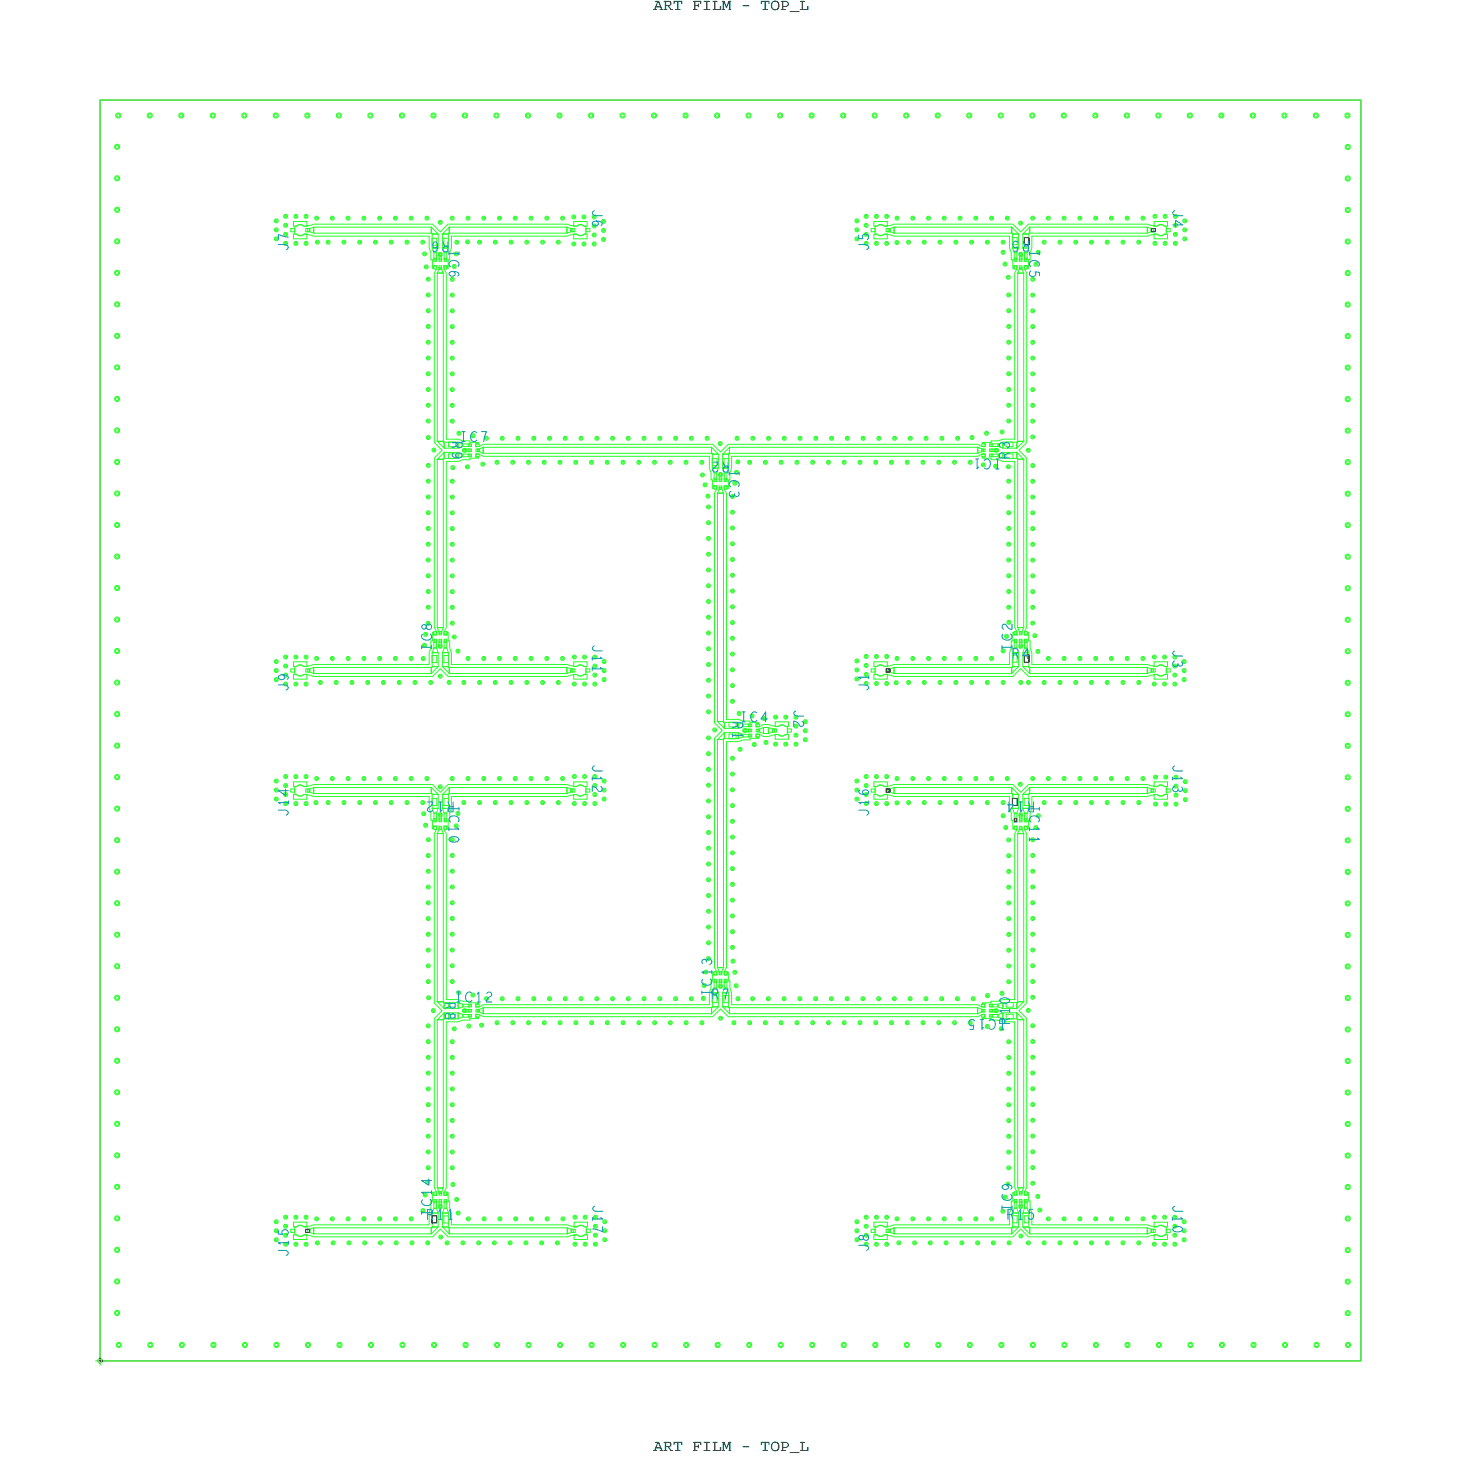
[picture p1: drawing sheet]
<svg xmlns="http://www.w3.org/2000/svg" width="185mm" height="185mm" viewBox="0 0 185 185" stroke-linecap="round" stroke-linejoin="round" font-family="sans-serif">
<defs><g id="words">
<g font-size="2.1">
<text x="83" y="1.2">ART FILM - TOP_L</text>
<text x="83" y="184.2">ART FILM - TOP_L</text>
</g>
<g font-size="1.3" fill="#26ff26">
<text x="75.2" y="26.6" transform="rotate(90 75.2 26.6)">J6</text>
<text x="148.8" y="26.6" transform="rotate(90 148.8 26.6)">J4</text>
<text x="36.6" y="31.8" transform="rotate(-90 36.6 31.8)">J7</text>
<text x="110.3" y="31.8" transform="rotate(-90 110.3 31.8)">J5</text>
<text x="36.6" y="87.7" transform="rotate(-90 36.6 87.7)">J9</text>
<text x="100.7" y="90.1" transform="rotate(90 100.7 90.1)">J2</text>
<text x="110.3" y="158.8" transform="rotate(-90 110.3 158.8)">J8</text>
</g>
<g font-size="1.3" fill="#0097b7">
<text x="57" y="31.7" transform="rotate(90 57 31.7)">IC6</text>
<text x="57" y="30.7" transform="rotate(-180 57 30.7)">R6</text>
<text x="130.6" y="31.7" transform="rotate(90 130.6 31.7)">IC5</text>
<text x="130.7" y="30.6" transform="rotate(-180 130.7 30.6)">R5</text>
<text x="57.4" y="56" transform="rotate(90 57.4 56)">R9</text>
<text x="58.3" y="56.1">IC7</text>
<text x="92.5" y="59.6" transform="rotate(90 92.5 59.6)">IC3</text>
<text x="92.6" y="58.6" transform="rotate(-180 92.6 58.6)">R2</text>
<text x="127.1" y="58.2" transform="rotate(-180 127.1 58.2)">IC1</text>
<text x="128.1" y="58.3" transform="rotate(-90 128.1 58.3)">R3</text>
<text x="54.8" y="82.6" transform="rotate(-90 54.8 82.6)">IC8</text>
<text x="75.2" y="81.8" transform="rotate(90 75.2 81.8)">J11</text>
<text x="128.4" y="83.6">R4</text>
<text x="128.4" y="82.6" transform="rotate(-90 128.4 82.6)">IC2</text>
<text x="148.8" y="82.5" transform="rotate(90 148.8 82.5)">J3</text>
<text x="110.3" y="87.7" transform="rotate(-90 110.3 87.7)">J1</text>
<text x="93" y="91.6" transform="rotate(90 93 91.6)">R1</text>
<text x="93.9" y="91.6">IC4</text>
<text x="57.7" y="101.8" transform="rotate(-180 57.7 101.8)">R12</text>
<text x="75.2" y="97" transform="rotate(90 75.2 97)">J12</text>
<text x="131.3" y="101.8" transform="rotate(-180 131.3 101.8)">R14</text>
<text x="148.8" y="97" transform="rotate(90 148.8 97)">J13</text>
<text x="36.6" y="103.6" transform="rotate(-90 36.6 103.6)">J14</text>
<text x="57" y="102.2" transform="rotate(90 57 102.2)">IC10</text>
<text x="110.3" y="103.6" transform="rotate(-90 110.3 103.6)">J16</text>
<text x="130.6" y="102.2" transform="rotate(90 130.6 102.2)">IC11</text>
<text x="56.5" y="127.2" transform="rotate(90 56.5 127.2)">R8</text>
<text x="57.7" y="127.2">IC12</text>
<text x="90.3" y="126.8">R7</text>
<text x="90.3" y="126.4" transform="rotate(-90 90.3 126.4)">IC13</text>
<text x="127.7" y="129.4" transform="rotate(-180 127.7 129.4)">IC15</text>
<text x="128.1" y="130.1" transform="rotate(-90 128.1 130.1)">R10</text>
<text x="54.1" y="154.8">R11</text>
<text x="54.8" y="154.4" transform="rotate(-90 54.8 154.4)">IC14</text>
<text x="75.2" y="152.9" transform="rotate(90 75.2 152.9)">J17</text>
<text x="127.8" y="154.7">R15</text>
<text x="128.4" y="153.7" transform="rotate(-90 128.4 153.7)">IC9</text>
<text x="148.8" y="152.9" transform="rotate(90 148.8 152.9)">J10</text>
<text x="36.6" y="159.5" transform="rotate(-90 36.6 159.5)">J15</text>
</g>
</g></defs>
<!-- layer: Board Outline -->
<path d="M12.7 12.7h160v160h-160z" fill="none" stroke="#638b3a" stroke-width=".13"/>
<!-- layer: Components -->
<g fill="none" stroke="#26ff26" stroke-width=".13">
<path d="M39.1 29h.2v.4h-.2zM39.3 29l.5-.2v.8l-.5-.2zM39.8 28.8h14.9v.8h-14.9zM54.7 28.8l.9 .9h-.8v-.1h-.1zM54.8 31.5h.8l-.2 .6h-.3zM54.8 29.7h.8v1.8h-.8zM55.1 32.1h.3v.9h-.3zM55.5 34.7h.8v21.3h-.8zM55.7 32.1h.3v.9h-.3zM55.7 34.1h.3l.3 .6h-.8zM55.7 33.9h.3v.2h-.3zM56.1 31.5h.8l-.2 .6h-.3z"/>
<path d="M56.1 29.7h.8v1.8h-.8zM56.4 32.1h.3v.9h-.3zM57 28.8v.8h-.1v.1h-.8zM57 28.8h15v.8h-15zM72 28.8l.5 .2v.4l-.5 .2zM72.5 29h.2v.4h-.2zM112.7 29h.3v.4h-.3zM113 29l.5-.2v.8l-.5-.2zM113.5 28.8h14.9v.8h-14.9zM128.4 28.8l.9 .9h-.8v-.1h-.1zM128.5 31.5h.8l-.2 .6h-.4zM128.5 29.7h.8v1.8h-.8z"/>
<path d="M128.7 32.1h.4v.9h-.4zM129.2 34.7h.7v21.3h-.7zM129.4 32.1h.3v.9h-.3zM129.4 34.1h.3l.2 .6h-.7zM129.4 33.9h.3v.2h-.3zM129.8 31.5h.8l-.2 .6h-.4zM129.8 29.7l.9-.9v.8h-.1v.1zM129.8 29.7h.8v1.8h-.8zM130 32.1h.4v.9h-.4zM130.7 28.8h14.9v.8h-14.9zM145.6 28.8l.5 .2v.4l-.5 .2zM146.1 29h.3v.4h-.3z"/>
<path d="M55.5 58.3l.9-.9v.8h-.1v.1zM55.5 58.3h.8v21.3h-.8zM55.5 56h.8v.1h.1v.8zM56.4 57.4h1.7v.8h-1.7zM56.4 56.1h1.7v.8h-1.7zM58.1 57.4l.6 .2v.4l-.6 .2zM58.1 56.1l.6 .2v.4l-.6 .2zM58.7 57.6h.9v.4h-.9zM58.7 56.3h.9v.4h-.9zM58.7 57h.9v.3h-.9zM60.6 57h.2v.3h-.2zM60.8 57l.5-.2v.7l-.5-.2z"/>
<path d="M61.3 56.8h29v.7h-29zM90.3 56.8l.9 .8h-.8v-.1h-.1zM90.4 59.4h.8l-.2 .6h-.4zM90.4 57.6h.8v1.8h-.8zM90.6 60h.4v.9h-.4zM91.3 60h.3v.9h-.3zM91.7 57.6l.9-.8v.7h-.1v.1zM91.7 59.4h.8l-.2 .6h-.4zM91.7 57.6h.8v1.8h-.8zM91.9 60h.4v.9h-.4zM92.6 56.8h31.5v.7h-31.5zM124.1 56.8l.5 .2v.3l-.5 .2z"/>
<path d="M124.6 57h.2v.3h-.2zM125.8 56.3h.9v.4h-.9zM125.8 57.6h.9v.4h-.9zM125.8 57h.9v.3h-.9zM126.7 57.6l.6-.2v.8l-.6-.2zM126.7 56.3l.6-.2v.8l-.6-.2zM127.3 57.4h1.7v.8h-1.7zM127.3 56.1h1.7v.8h-1.7zM129 57.4l.9 .9h-.7v-.1h-.2zM129.2 56h.7l-.9 .9v-.8h.2zM129.2 58.3h.7v21.3h-.7zM55.5 79.6h.8l-.3 .6h-.3z"/>
<path d="M91.1 62.6h.7v29h-.7zM91.3 62.1h.3l.2 .5h-.7zM91.3 61.9h.3v.2h-.3zM129.2 79.6h.7l-.2 .6h-.3zM39.1 84.9h.2v.4h-.2zM39.3 84.9l.5-.2v.8l-.5-.2zM39.8 99.9h14.9v.8h-14.9zM39.8 84.7h14.9v.8h-14.9zM54.7 99.9l.9 .9h-.8v-.1h-.1zM54.7 84.7h.1v-.1h.8l-.9 .9zM54.8 82.8h.8v1.8h-.8zM55.1 81.3h.3v.9h-.3z"/>
<path d="M55.1 82.2h.3l.2 .6h-.8zM55.7 81.3h.3v.9h-.3zM55.7 80.2h.3v.2h-.3zM56.1 84.6h.8v.1h.1v.8zM56.1 82.8h.8v1.8h-.8zM56.4 81.3h.3v.9h-.3zM56.4 82.2h.3l.2 .6h-.8zM57 99.9v.8h-.1v.1h-.8zM57 99.9h15v.8h-15zM57 84.7h15v.8h-15zM72 99.9l.5 .2v.4l-.5 .2zM72 84.7l.5 .2v.4l-.5 .2z"/>
<path d="M72.5 84.9h.2v.4h-.2zM91.1 93.9l.8-.9v.7h-.1v.2zM91.1 93.9h.7v28.9h-.7zM91.1 91.6h.7v.1h.1v.7zM91.9 93h1.8v.7h-1.8zM91.9 91.7h1.8v.7h-1.8zM93.7 93l.6 .2v.3l-.6 .2zM93.7 91.7l.6 .2v.3l-.6 .2zM94.3 93.2h.9v.3h-.9zM94.3 91.9h.9v.3h-.9zM94.3 92.5h.9v.4h-.9zM96.2 92.5h.2v.4h-.2z"/>
<path d="M96.4 92.5l.5-.2v.8l-.5-.2zM96.9 92.3h.6v.8h-.6zM97.5 92.3l.5 .2v.4l-.5 .2zM98 92.5h.3v.4h-.3zM112.7 84.9h.3v.4h-.3zM113 84.9l.5-.2v.8l-.5-.2zM113.5 84.7h14.9v.8h-14.9zM113.5 99.9h14.9v.8h-14.9zM128.4 99.9l.9 .9h-.8v-.1h-.1zM128.5 84.6h.8l-.9 .9v-.8h.1zM128.5 82.8h.8v1.8h-.8zM128.7 81.3h.4v.9h-.4z"/>
<path d="M128.7 82.2h.4l.2 .6h-.8zM129.4 81.3h.3v.9h-.3zM129.4 80.2h.3v.2h-.3zM129.8 84.6h.8v.1h.1v.8zM129.8 82.8h.8v1.8h-.8zM130 81.3h.4v.9h-.4zM130 82.2h.4l.2 .6h-.8zM130.7 84.7h14.9v.8h-14.9zM130.7 99.9h14.9v.8h-14.9zM145.6 99.9l.5 .2v.4l-.5 .2zM145.6 84.7l.5 .2v.4l-.5 .2zM146.1 84.9h.3v.4h-.3z"/>
<path d="M39.1 100.1h.2v.4h-.2zM39.3 100.1l.5-.2v.8l-.5-.2zM54.8 100.8h.8v1.8h-.8zM54.8 102.6h.8l-.2 .6h-.3zM55.1 103.2h.3v.9h-.3zM55.5 105.8h.8v21.3h-.8zM55.7 103.2h.3v.9h-.3zM55.7 105.3h.3l.3 .5h-.8zM55.7 105.1h.3v.2h-.3zM56.1 100.8h.8v1.8h-.8zM56.1 102.6h.8l-.2 .6h-.3zM56.4 103.2h.3v.9h-.3z"/>
<path d="M72.5 100.1h.2v.4h-.2zM112.7 100.1h.3v.4h-.3zM113 100.1l.5-.2v.8l-.5-.2zM128.5 100.8h.8v1.8h-.8zM128.5 102.6h.8l-.2 .6h-.4zM128.7 103.2h.4v.9h-.4zM129.2 105.8h.7v21.3h-.7zM129.4 103.2h.3v.9h-.3zM129.4 105.3h.3l.2 .5h-.7zM129.4 105.1h.3v.2h-.3zM129.8 100.8h.8v1.8h-.8zM129.8 102.6h.8l-.2 .6h-.4z"/>
<path d="M129.8 100.8l.9-.9v.8h-.1v.1zM130 103.2h.4v.9h-.4zM146.1 100.1h.3v.4h-.3zM55.5 129.4h.8v21.4h-.8zM55.5 127.1h.8v.1h.1v.8zM56.4 128.5v.8h-.1v.1h-.8zM56.4 128.5h1.7v.8h-1.7zM56.4 127.2h1.7v.8h-1.7zM58.1 128.5l.6 .3v.3l-.6 .2zM58.1 127.2l.6 .3v.3l-.6 .2zM58.7 128.8h.9v.3h-.9zM58.7 127.5h.9v.3h-.9z"/>
<path d="M58.7 128.1h.9v.3h-.9zM60.6 128.1h.2v.3h-.2zM60.8 128.1l.5-.2v.8l-.5-.3zM61.3 127.9h29v.8h-29zM90.4 126h.8v1.8h-.8zM90.4 127.8h.8l-.9 .9v-.8h.1zM90.6 124.5h.4v.9h-.4zM90.6 125.4h.4l.2 .6h-.8zM91.1 122.8h.7l-.2 .5h-.3zM91.3 124.5h.3v.9h-.3zM91.3 123.3h.3v.2h-.3zM91.7 126h.8v1.8h-.8z"/>
<path d="M91.7 127.8h.8v.1h.1v.8zM91.9 124.5h.4v.9h-.4zM91.9 125.4h.4l.2 .6h-.8zM92.6 127.9h31.5v.8h-31.5zM124.1 127.9l.5 .2v.3l-.5 .3zM124.6 128.1h.2v.3h-.2zM125.8 127.5h.9v.3h-.9zM125.8 128.8h.9v.3h-.9zM125.8 128.1h.9v.3h-.9zM126.7 128.8l.6-.3v.8l-.6-.2zM126.7 127.5l.6-.3v.8l-.6-.2zM127.3 128.5h1.7v.8h-1.7z"/>
<path d="M127.3 127.2h1.7v.8h-1.7zM129 128.5l.9 .9h-.7v-.1h-.2zM129.2 129.4h.7v21.3h-.7zM129.2 127.1h.7l-.9 .9v-.8h.2zM39.1 156h.2v.4h-.2zM39.3 156l.5-.2v.8l-.5-.2zM39.8 155.8h14.9v.8h-14.9zM54.7 155.8h.1v-.1h.8l-.9 .9zM54.8 153.9h.8v1.8h-.8zM55.1 152.5h.3v.9h-.3zM55.1 153.4h.3l.2 .5h-.8zM55.5 150.8h.8l-.3 .5h-.3z"/>
<path d="M55.7 152.5h.3v.9h-.3zM55.7 151.3h.3v.2h-.3zM56.1 155.7h.8v.1h.1v.8zM56.1 153.9h.8v1.8h-.8zM56.4 152.5h.3v.9h-.3zM56.4 153.4h.3l.2 .5h-.8zM57 155.8h15v.8h-15zM72 155.8l.5 .2v.4l-.5 .2zM72.5 156h.3v.4h-.3zM112.7 156h.3v.4h-.3zM113 156l.5-.2v.8l-.5-.2zM113.5 155.8h14.9v.8h-14.9z"/>
<path d="M128.4 155.8h.1v-.1h.8l-.9 .9zM128.5 153.9h.8v1.8h-.8zM128.7 152.4h.4v.9h-.4zM128.7 153.3h.4l.2 .6h-.8zM129.2 150.7h.7l-.2 .5h-.3zM129.4 152.4h.3v.9h-.3zM129.4 151.2h.3v.3h-.3zM129.8 153.9h.8v1.8h-.8zM129.8 155.7h.8v.1h.1v.8zM130 152.4h.4v.9h-.4zM130 153.3h.4l.2 .6h-.8zM130.7 155.8h14.9v.8h-14.9z"/>
<path d="M145.6 155.8l.5 .2v.4l-.5 .2zM146.1 156h.3v.4h-.3z"/>
</g>
<!-- layer: Nets -->
<g fill="none" stroke="#26ff26" stroke-width=".13">
<path d="M12.7 12.7h160v160h-160zM14.6 18.4l.3-.1 .2 .1 .1 .2-.1 .3-.2 .1-.3-.1-.1-.3zM14.7 18.5l.2-.1 .1 .1v.2l-.1 .1-.2-.1zM14.8 14.4l.2-.1 .3 .1v.3v.2l-.3 .1-.2-.1-.1-.2zM14.8 14.6l.2-.1 .2 .1v.2l-.2 .1-.2-.1zM18.8 14.4l.2-.1 .3 .1v.3v.2l-.3 .1-.2-.1-.1-.2zM18.8 14.6l.2-.1 .2 .1v.2l-.2 .1-.2-.1zM22.8 14.4l.2-.1 .3 .1v.3v.2l-.3 .1-.2-.1-.1-.2zM22.8 14.6l.2-.1 .2 .1v.2l-.2 .1-.2-.1zM26.8 14.4l.2-.1 .3 .1v.3v.2l-.3 .1-.2-.1-.1-.2zM26.8 14.6l.2-.1 .2 .1v.2l-.2 .1-.2-.1zM30.8 14.4l.2-.1 .3 .1v.3v.2l-.3 .1-.2-.1-.1-.2z"/>
<path d="M30.8 14.6l.2-.1 .2 .1v.2l-.2 .1-.2-.1zM34.8 14.4l.2-.1 .3 .1v.3v.2l-.3 .1-.2-.1-.1-.2zM34.8 14.6l.2-.1 .2 .1v.2l-.2 .1-.2-.1zM38.8 14.4l.2-.1 .3 .1v.3v.2l-.3 .1-.2-.1-.1-.2zM38.8 14.6l.2-.1 .2 .1v.2l-.2 .1-.2-.1zM42.8 14.4l.2-.1 .3 .1v.3v.2l-.3 .1-.2-.1-.1-.2zM42.8 14.6l.2-.1 .2 .1v.2l-.2 .1-.2-.1zM46.8 14.4l.2-.1 .3 .1v.3v.2l-.3 .1-.2-.1-.1-.2zM46.8 14.6l.2-.1 .2 .1v.2l-.2 .1-.2-.1zM50.8 14.4l.2-.1 .3 .1v.3v.2l-.3 .1-.2-.1-.1-.2zM50.8 14.6l.2-.1 .2 .1v.2l-.2 .1-.2-.1zM54.8 14.4l.2-.1 .3 .1v.3v.2l-.3 .1-.2-.1-.1-.2z"/>
<path d="M54.8 14.6l.2-.1 .2 .1v.2l-.2 .1-.2-.1zM58.8 14.4l.2-.1 .3 .1v.3v.2l-.3 .1-.2-.1-.1-.2zM58.8 14.6l.2-.1 .2 .1v.2l-.2 .1-.2-.1zM62.8 14.4l.2-.1 .3 .1v.3v.2l-.3 .1-.2-.1-.1-.2zM62.8 14.6l.2-.1 .2 .1v.2l-.2 .1-.2-.1zM66.8 14.4l.2-.1 .3 .1v.3v.2l-.3 .1-.2-.1-.1-.2zM66.8 14.6l.2-.1 .2 .1v.2l-.2 .1-.2-.1zM70.8 14.4l.2-.1 .3 .1v.3v.2l-.3 .1-.2-.1-.1-.2zM70.8 14.6l.2-.1 .2 .1v.2l-.2 .1-.2-.1zM74.8 14.4l.2-.1 .3 .1v.3v.2l-.3 .1-.2-.1-.1-.2zM74.8 14.6l.2-.1 .2 .1v.2l-.2 .1-.2-.1zM78.8 14.4l.2-.1 .3 .1v.3v.2l-.3 .1-.2-.1-.1-.2z"/>
<path d="M78.8 14.6l.2-.1 .2 .1v.2l-.2 .1-.2-.1zM82.8 14.4l.2-.1 .3 .1v.3v.2l-.3 .1-.2-.1-.1-.2zM82.8 14.6l.2-.1 .2 .1v.2l-.2 .1-.2-.1zM86.8 14.4l.2-.1 .3 .1v.3v.2l-.3 .1-.2-.1-.1-.2zM86.8 14.6l.2-.1 .2 .1v.2l-.2 .1-.2-.1zM90.8 14.4l.2-.1 .3 .1v.3v.2l-.3 .1-.2-.1-.1-.2zM90.8 14.6l.2-.1 .2 .1v.2l-.2 .1-.2-.1zM94.8 14.4l.2-.1 .3 .1v.3v.2l-.3 .1-.2-.1-.1-.2zM94.8 14.6l.2-.1 .2 .1v.2l-.2 .1-.2-.1zM98.8 14.4l.2-.1 .3 .1v.3v.2l-.3 .1-.2-.1-.1-.2zM98.8 14.6l.2-.1 .2 .1v.2l-.2 .1-.2-.1zM102.8 14.4l.2-.1 .3 .1v.3v.2l-.3 .1-.2-.1-.1-.2z"/>
<path d="M102.8 14.6l.2-.1 .2 .1v.2l-.2 .1-.2-.1zM106.8 14.4l.2-.1 .3 .1v.3v.2l-.3 .1-.2-.1-.1-.2zM106.8 14.6l.2-.1 .2 .1v.2l-.2 .1-.2-.1zM110.8 14.4l.2-.1 .3 .1v.3v.2l-.3 .1-.2-.1-.1-.2zM110.8 14.6l.2-.1 .2 .1v.2l-.2 .1-.2-.1zM114.8 14.4l.2-.1 .3 .1v.3v.2l-.3 .1-.2-.1-.1-.2zM114.8 14.6l.2-.1 .2 .1v.2l-.2 .1-.2-.1zM118.8 14.4l.2-.1 .3 .1v.3v.2l-.3 .1-.2-.1-.1-.2zM118.8 14.6l.2-.1 .2 .1v.2l-.2 .1-.2-.1zM122.8 14.4l.2-.1 .3 .1v.3v.2l-.3 .1-.2-.1-.1-.2zM122.8 14.6l.2-.1 .2 .1v.2l-.2 .1-.2-.1zM126.8 14.4l.2-.1 .3 .1v.3v.2l-.3 .1-.2-.1-.1-.2z"/>
<path d="M126.8 14.6l.2-.1 .2 .1v.2l-.2 .1-.2-.1zM130.8 14.4l.2-.1 .3 .1v.3v.2l-.3 .1-.2-.1-.1-.2zM130.8 14.6l.2-.1 .2 .1v.2l-.2 .1-.2-.1zM134.8 14.4l.2-.1 .3 .1v.3v.2l-.3 .1-.2-.1-.1-.2zM134.8 14.6l.2-.1 .2 .1v.2l-.2 .1-.2-.1zM138.8 14.4l.2-.1 .3 .1v.3v.2l-.3 .1-.2-.1-.1-.2zM138.8 14.6l.2-.1 .2 .1v.2l-.2 .1-.2-.1zM142.8 14.4l.2-.1 .3 .1v.3v.2l-.3 .1-.2-.1-.1-.2zM142.8 14.6l.2-.1 .2 .1v.2l-.2 .1-.2-.1zM146.8 14.4l.2-.1 .3 .1v.3v.2l-.3 .1-.2-.1-.1-.2zM146.8 14.6l.2-.1 .2 .1v.2l-.2 .1-.2-.1zM150.8 14.4l.2-.1 .3 .1v.3v.2l-.3 .1-.2-.1-.1-.2z"/>
<path d="M150.8 14.6l.2-.1 .2 .1v.2l-.2 .1-.2-.1zM154.8 14.4l.2-.1 .3 .1v.3v.2l-.3 .1-.2-.1-.1-.2zM154.8 14.6l.2-.1 .2 .1v.2l-.2 .1-.2-.1zM158.8 14.4l.2-.1 .3 .1v.3v.2l-.3 .1-.2-.1-.1-.2zM158.8 14.6l.2-.1 .2 .1v.2l-.2 .1-.2-.1zM162.8 14.4l.2-.1 .3 .1v.3v.2l-.3 .1-.2-.1-.1-.2zM162.8 14.6l.2-.1 .2 .1v.2l-.2 .1-.2-.1zM166.8 14.4l.2-.1 .3 .1v.3v.2l-.3 .1-.2-.1-.1-.2zM166.8 14.6l.2-.1 .2 .1v.2l-.2 .1-.2-.1zM170.8 14.4l.2-.1 .3 .1v.3v.2l-.3 .1-.2-.1-.1-.2zM170.8 18.4l.2-.1 .3 .1 .1 .3-.1 .2-.3 .1-.2-.1-.1-.2zM170.8 14.6l.2-.1 .2 .1v.2l-.2 .1-.2-.1z"/>
<path d="M170.9 18.6l.1-.1 .2 .1v.1l-.2 .2-.1-.2zM14.6 22.4l.3-.1 .2 .1 .1 .2-.1 .3-.2 .1-.3-.1-.1-.3zM14.6 26.4l.3-.1 .2 .1 .1 .2-.1 .3-.2 .1-.3-.1-.1-.3zM14.6 30.4l.3-.1 .2 .1 .1 .2-.1 .3-.2 .1-.3-.1-.1-.3zM14.6 34.4l.3-.1 .2 .1 .1 .2-.1 .3-.2 .1-.3-.1-.1-.3zM14.6 38.4l.3-.1 .2 .1 .1 .2-.1 .3-.2 .1-.3-.1-.1-.3zM14.7 22.5l.2-.1 .1 .1v.2l-.1 .1-.2-.1zM14.7 26.5l.2-.1 .1 .1v.2l-.1 .1-.2-.1zM14.7 30.5l.2-.1 .1 .1v.2l-.1 .1-.2-.1zM14.7 34.5l.2-.1 .1 .1v.2l-.1 .1-.2-.1zM14.7 38.5l.2-.1 .1 .1v.2l-.1 .1-.2-.1zM34.9 27.9l.2-.1 .2 .1v.3l-.2 .1-.2-.1z"/>
<path d="M34.9 30.1h.2h.2v.4l-.2 .1-.2-.1zM34.9 29l.2-.1 .2 .1v.3l-.2 .1-.2-.1zM35 28l.1-.1 .1 .2-.1 .1zM35 30.3l.1-.1 .1 .2h-.1zM35 29.1l.1-.1 .1 .2-.1 .1zM36.1 28.4h.1h.2v.4h-.2h-.1zM36.1 27.3l.1-.1 .2 .1v.3l-.2 .1-.1-.1zM36.1 28.5h.1l.2 .2h-.2zM36.1 27.4l.1-.1 .2 .2-.2 .1zM36.9 29h.5v.4h-.5zM37.3 28.1h1.6v.6h-.3l-.3-.2h-.4l-.3 .2h-.3zM37.3 29.7h.3l.3 .2h.4l.3-.2h.3v.6h-1.6z"/>
<path d="M37.4 27.3l.1-.1 .2 .1v.3l-.2 .1-.1-.1zM37.4 30.7l.1-.1 .2 .1v.4h-.2h-.1zM37.4 28.7h.2l.3-.2h.4l.3 .2h.4v-.1h.3l.5-.2h15.1l1 1 1-1h15.1l.5 .2h.3v.1h.4l.3-.2h.3l.4 .2h.2v1h-.2l-.4 .2h-.3l-.3-.2h-.4v.1h-.3l-.5 .2h-14.7v1.5l-.2 .6v.9h-.2v1.1h-.2v-.4h-.4l.1 .5 .2 .5v21h1.5l.6 .3h.9v.1h1.1v.2h-.3v.4h.4l.5-.3h29.2l.9 1 1-1h31.7l.5 .3h.4v-.4h-.3v-.2h1.1v-.1h.9l.6-.3h1.5v-21l.3-.6v-.4h-.4v.4h-.2v-1.1h-.2v-.9l-.2-.6v-1.5h-14.6l-.5-.2h-.4v-.1h-.3l-.4 .2h-.3l-.3-.2h-.2v-1h.2l.3-.2h.3l.4 .2h.3v-.1h.4l.5-.2h15.1l.9 1 1-1h15.1l.5 .2h.4v.1h.3l.4-.2h.3l.3 .2h.2v1h-.2l-.3 .2h-.3l-.4-.2h-.3v.1h-.4l-.5 .2h-14.6v1.5l-.3 .6v.9h-.2v1.1h-.1v-.4h-.4v.4l.3 .6v21.5l-1 1 1 .9v21.5l-.3 .6v.4h.4v-.4h.1v1.1h.2v.9l.3 .6v1.5h14.6l.5 .2h.4v.1h.3l.4-.2h.3l.3 .2h.2v1h-.2l-.3 .2h-.3l-.4-.2h-.3v.1h-.4l-.5 .2h-15.1l-1-1-.9 1h-15.1l-.5-.2h-.4v-.1h-.3l-.4 .2h-.3l-.3-.2h-.2v-1h.2l.3-.2h.3l.4 .2h.3v-.1h.4l.5-.2h14.6v-1.5l.2-.6v-.9h.2v-1.1h.2v.4h.4v-.4l-.3-.6v-21h-1.5l-.6-.3h-.9v-.1h-1.1v-.2h.3v-.4h-.4l-.5 .3h-31.2v1.5l-.3 .6v.9h-.2v1.1h-.1v-.4h-.4v.5l.3 .5v28.7h1.5l.6 .2h.9v.2h1.1v.2h-.4v.4l.5-.1 .5-.3h.6l.5 .2h.4v.1h.3l.4-.2h.3l.3 .2h.2v1h-.2l-.3 .2h-.3l-.4-.2h-.3v.1h-.4l-.5 .2h-.6l-.5-.3h-.5v.4h.4v.1h-1.1v.2h-.9l-.6 .2h-1.5v28.7l-.3 .5v.5h.4v-.4h.1v1.1h.2v.9l.3 .6v1.5h31.2l.5 .3h.4v-.4h-.3v-.1h1.1v-.2h.9l.6-.2h1.5v-21.1l.3-.5v-.5h-.4v.4h-.2v-1.1h-.2v-.9l-.2-.6v-1.5h-14.6l-.5-.2h-.4v-.1h-.3l-.4 .2h-.3l-.3-.2h-.2v-1h.2l.3-.2h.3l.4 .2h.3v-.1h.4l.5-.1h15.1l.9 1 1-1h15.1l.5 .1h.4v.1h.3l.4-.2h.3l.3 .2h.2v1h-.2l-.3 .2h-.3l-.4-.2h-.3v.1h-.4l-.5 .2h-14.6v1.5l-.3 .6v.9h-.2v1.1h-.1v-.4h-.4v.5l.3 .5v21.5l-1 1 1 1v21.4l-.3 .5v.5h.4v-.4h.1v1.1h.2v.9l.3 .6v1.5h14.6l.5 .2h.4v.1h.3l.4-.2h.3l.3 .2h.2v1h-.2l-.3 .2h-.3l-.4-.2h-.3v.1h-.4l-.5 .2h-15.1l-1-1-.9 1h-15.1l-.5-.2h-.4v-.1h-.3l-.4 .2h-.3l-.3-.2h-.2v-1h.2l.3-.2h.3l.4 .2h.3v-.1h.4l.5-.2h14.6v-1.5l.2-.6v-.9h.2v-1.1h.2v.4h.4v-.5l-.3-.5v-21h-1.5l-.6-.2h-.9v-.2h-1.1v-.2h.3v-.4l-.4 .1-.5 .2h-31.7l-1-1-.9 1h-29.2l-.5-.3h-.4v.4h.3v.2h-1.1v.2h-.9l-.6 .2h-1.5v21.1l-.2 .5-.1 .4h.4v-.3h.2v1.1h.2v.9l.2 .5v1.5h14.7l.5 .2h.4v.1h.3l.4-.2h.3l.3 .2h.2v1h-.2l-.3 .2h-.3l-.4-.2h-.3v.1h-.4l-.5 .2h-15.1l-1-1-1 1h-15.1l-.5-.2h-.3v-.1h-.4l-.3 .2h-.4l-.3-.2h-.2v-1h.2l.3-.2h.4l.3 .2h.4v-.1h.3l.5-.2h14.7v-1.5l.2-.5v-.9h.2v-1.1h.1v.3h.4v-.4l-.3-.5v-21.5l1-1-1-1v-21.5l.3-.5v-.5h-.4v.4h-.1v-1.1h-.2v-.9l-.2-.6v-1.5h-14.7l-.5-.2h-.3v-.1h-.4l-.3 .2h-.4l-.3-.2h-.2v-1h.2l.3-.2h.4l.3 .2h.4v-.1h.3l.5-.1h15.1l1 1 1-1h15.1l.5 .1h.3v.1h.4l.3-.2h.3l.4 .2h.2v1h-.2l-.4 .2h-.3l-.3-.2h-.4v.1h-.3l-.5 .2h-14.7v1.5l-.2 .6v.9h-.2v1.1h-.2v-.4h-.4l.1 .5 .2 .5v21.1h1.5l.6 .2h.9v.2h1.1v.1h-.3v.4h.4l.5-.3h28.7v-1.5l.2-.6v-.9h.2v-1.1h.2v.4h.4v-.5l-.3-.5v-29.1l1-1-1-1v-29.1l.3-.5v-.5h-.4v.4h-.2v-1.1h-.2v-.9l-.2-.6v-1.5h-28.7l-.5-.3h-.4v.4h.3v.2h-1.1v.1h-.9l-.6 .3h-1.5v21l-.2 .6-.1 .4h.4v-.4h.2v1.1h.2v.9l.2 .6v1.5h14.7l.5 .2h.3v.1h.4l.3-.2h.3l.4 .2h.2v1h-.2l-.4 .2h-.3l-.3-.2h-.4v.1h-.3l-.5 .2h-15.1l-1-1-1 1h-15.1l-.5-.2h-.3v-.1h-.4l-.3 .2h-.4l-.3-.2h-.2v-1h.2l.3-.2h.4l.3 .2h.4v-.1h.3l.5-.2h14.7v-1.5l.2-.6v-.9h.2v-1.1h.1v.4h.4v-.5l-.3-.5v-21.5l1-.9-1-1v-21.5l.3-.6v-.4h-.4v.4h-.1v-1.1h-.2v-.9l-.2-.6v-1.5h-14.7l-.5-.2h-.3v-.1h-.4l-.3 .2h-.4l-.3-.2h-.2zM37.4 27.4l.1-.1 .2 .2-.2 .1zM37.4 30.8h.1l.2 .1-.2 .1zM38.7 27.3l.1-.1 .2 .1v.3l-.2 .1-.1-.1zM38.7 30.7l.1-.1 .2 .1v.4h-.2h-.1zM38.7 27.4l.1-.1 .2 .2-.2 .1zM38.7 30.8h.1l.2 .1-.2 .1zM38.8 29h.5v.4h-.5zM39.1 29.2h.1M39.3 29.2h.1"/>
<path d="M39.8 29.2h.1M40 27.5l.2-.1 .2 .1v.4h-.2h-.2zM40.1 27.6h.1l.1 .1-.1 .1zM40.1 30.6l.2-.1 .2 .1v.3l-.2 .1-.2-.1zM40.2 30.7l.1-.1 .1 .2-.1 .1zM41.5 30.6l.1-.1 .2 .1v.3l-.2 .1-.1-.1zM41.5 30.7l.1-.1 .2 .2-.2 .1zM42 27.5l.2-.1 .2 .1v.4h-.2h-.2zM42.1 27.6h.1l.1 .1-.1 .1zM43.5 30.6l.1-.1 .2 .1v.3l-.2 .1-.1-.1zM43.5 30.7l.1-.1 .2 .2-.2 .1zM44 27.5l.2-.1 .2 .1v.4h-.2h-.2z"/>
<path d="M44.1 27.6h.1l.1 .1-.1 .1zM45.5 30.6l.1-.1 .2 .1v.3l-.2 .1-.1-.1zM45.5 30.7l.1-.1 .2 .2-.2 .1zM46 27.5l.2-.1 .2 .1v.4h-.2h-.2zM46.1 27.6h.1l.1 .1-.1 .1zM47.5 30.6l.1-.1 .2 .1v.3l-.2 .1-.1-.1zM47.5 30.7l.1-.1 .2 .2-.2 .1zM48 27.5l.2-.1 .2 .1v.4h-.2h-.2zM48.1 27.6h.1l.1 .1-.1 .1zM49.5 30.6l.1-.1 .2 .1v.3l-.2 .1-.1-.1zM49.5 30.7l.1-.1 .2 .2-.2 .1zM50 27.5l.2-.1 .2 .1v.4h-.2h-.2z"/>
<path d="M50.1 27.6h.1l.1 .1-.1 .1zM51.5 30.6l.1-.1 .2 .1v.3l-.2 .1-.1-.1zM51.5 30.7l.1-.1 .2 .2-.2 .1zM52 27.5l.2-.1 .2 .1v.4h-.2h-.2zM52.1 27.6h.1l.1 .1-.1 .1zM53.5 30.6l.1-.1 .2 .1v.3l-.2 .1-.1-.1zM53.5 30.7l.1-.1 .2 .2-.2 .1zM53.7 32.1l.2-.1 .2 .1v.3l-.2 .1-.2-.1zM53.8 32.2l.1-.1 .1 .2h-.1zM53.9 33.7l.2-.1 .2 .1v.3l-.2 .1-.2-.1zM54 33.8l.1-.1 .1 .2-.1 .1zM54 27.5l.2-.1 .2 .1v.4h-.2h-.2z"/>
<path d="M54.1 27.6h.1l.1 .1-.1 .1zM54.2 35.3l.2-.1 .1 .1v.3l-.1 .1-.2-.1zM54.2 37.3l.2-.1 .1 .1v.3l-.1 .1-.2-.1zM54.2 39.3l.2-.1 .1 .1v.3l-.1 .1-.2-.1zM54.2 35.4l.2-.1 .1 .2-.1 .1zM54.2 37.4l.2-.1 .1 .2-.1 .1zM54.2 39.4l.2-.1 .1 .2-.1 .1zM54.7 29.2h.1M55.1 32.8h.3v.4h-.3zM55.1 33.7h.3v.4h-.3zM55.2 29.7h.1M55.2 32.1h.1"/>
<path d="M55.2 33h.1M55.7 32.1h.2h.2v.4l-.2 .1-.2-.1zM55.7 28.1l.2-.1 .2 .1v.3l-.2 .1-.2-.1zM55.7 33.7h.3v.4h-.3zM55.7 32.8h.3v.4h-.3zM55.8 32.3l.1-.1 .1 .2h-.1zM55.8 28.2l.1-.1 .1 .2-.1 .1zM55.9 34.1h.1M55.9 34.7h.1M55.9 32.1h.1M55.9 33.9h.1M55.9 33h.1"/>
<path d="M56.4 32.8h.3v.4h-.3zM56.4 33.7h.3v.4h-.3zM56.5 29.7h.1M57 29.2h.1M57.2 27.5l.2-.1 .2 .1v.4h-.2h-.2zM57.2 35.3l.2-.1 .2 .1v.3l-.2 .1-.2-.1zM57.2 37.3l.2-.1 .2 .1v.3l-.2 .1-.2-.1zM57.2 39.3l.2-.1 .2 .1v.3l-.2 .1-.2-.1zM57.3 27.6h.1l.1 .1-.1 .1zM57.3 35.4l.1-.1 .1 .2-.1 .1zM57.3 37.4l.1-.1 .1 .2-.1 .1zM57.3 39.4l.1-.1 .1 .2-.1 .1z"/>
<path d="M57.8 30.6l.2-.1 .2 .1v.3l-.2 .1-.2-.1zM57.9 30.7l.1-.1 .1 .2-.1 .1zM59.1 30.5l.2-.1 .2 .1v.4h-.2h-.2zM59.2 27.5l.2-.1 .2 .1v.4h-.2h-.2zM59.2 30.6h.1l.1 .2h-.1zM59.3 27.6h.1l.1 .1-.1 .1zM60.7 30.6l.2-.1 .1 .1v.3l-.1 .1-.2-.1zM60.8 30.7l.1-.1 .1 .2-.1 .1zM61.2 27.5l.2-.1 .2 .1v.4h-.2h-.2zM61.3 27.6h.1l.1 .1-.1 .1zM62.7 30.6l.2-.1 .1 .1v.3l-.1 .1-.2-.1zM62.8 30.7l.1-.1 .1 .2-.1 .1z"/>
<path d="M63.2 27.5l.2-.1 .2 .1v.4h-.2h-.2zM63.3 27.6h.1l.1 .1-.1 .1zM64.7 30.6l.2-.1 .1 .1v.3l-.1 .1-.2-.1zM64.8 30.7l.1-.1 .1 .2-.1 .1zM65.2 27.5l.2-.1 .2 .1v.4h-.2h-.2zM65.3 27.6h.1l.1 .1-.1 .1zM66.7 30.6l.2-.1 .1 .1v.3l-.1 .1-.2-.1zM66.8 30.7l.1-.1 .1 .2-.1 .1zM67.2 27.5l.2-.1 .2 .1v.4h-.2h-.2zM67.3 27.6h.1l.1 .1-.1 .1zM68.7 30.6l.2-.1 .1 .1v.3l-.1 .1-.2-.1zM68.8 30.7l.1-.1 .1 .2-.1 .1z"/>
<path d="M69.2 27.5l.2-.1 .2 .1v.4h-.2h-.2zM69.3 27.6h.1l.1 .1-.1 .1zM70.7 30.6l.2-.1 .1 .1v.3l-.1 .1-.2-.1zM70.8 30.7l.1-.1 .1 .2-.1 .1zM71.2 27.5l.2-.1 .2 .1v.4h-.2h-.2zM71.3 27.6h.1l.1 .1-.1 .1zM72 29.2h.1M72.5 29.2h.1M72.5 29h.5v.4h-.5zM72.6 27.4l.2-.1 .2 .1v.3l-.2 .1-.2-.1zM72.6 30.8l.2-.1 .2 .1v.3l-.2 .1-.2-.1zM72.7 27.5l.1-.1 .1 .2-.1 .1z"/>
<path d="M72.7 30.9l.1-.1 .1 .2-.1 .1zM72.7 29.2h.1M72.8 28.1h1.7v.6h-.3l-.4-.2h-.3l-.3 .2h-.4zM72.8 29.7h.4l.3 .2h.3l.4-.2h.3v.6h-1.7zM73.9 27.4l.2-.1 .2 .1v.3l-.2 .1-.2-.1zM73.9 30.8l.2-.1 .2 .1v.3l-.2 .1-.2-.1zM74 27.5l.1-.1 .1 .2-.1 .1zM74 30.9l.1-.1 .1 .2-.1 .1zM74.4 29h.5v.4h-.5zM75.2 30.8l.2-.1 .2 .1v.3l-.2 .1-.2-.1zM75.2 29.6h.2h.2v.4l-.2 .1-.2-.1zM75.3 30.9l.1-.1 .1 .2-.1 .1z"/>
<path d="M75.3 29.8l.1-.1 .1 .2h-.1zM76.4 27.9h.2h.2v.4l-.2 .1-.2-.1zM76.4 30.2l.2-.1 .2 .1v.4h-.2h-.2zM76.4 29.1l.2-.1 .2 .1v.3l-.2 .1-.2-.1zM76.5 28h.1l.1 .2h-.1zM76.5 30.3h.1l.1 .2h-.1zM76.5 29.2l.1-.1 .1 .2-.1 .1zM108.6 27.9l.2-.1 .1 .1v.3l-.1 .1-.2-.1zM108.6 30.1h.2h.1v.4l-.1 .1-.2-.1zM108.6 29l.2-.1 .1 .1v.3l-.1 .1-.2-.1zM108.6 28l.2-.1 .1 .2-.1 .1zM108.6 30.3l.2-.1 .1 .2h-.1z"/>
<path d="M108.6 29.1l.2-.1 .1 .2-.1 .1zM109.7 28.4h.2h.2v.4h-.2h-.2zM109.7 27.3l.2-.1 .2 .1v.3l-.2 .1-.2-.1zM109.8 28.5h.1l.1 .2h-.1zM109.8 27.4l.1-.1 .1 .2-.1 .1zM110.6 29h.5v.4h-.5zM110.9 28.1h1.7v.6h-.3l-.4-.2h-.3l-.3 .2h-.4zM110.9 29.7h.4l.3 .2h.3l.4-.2h.3v.6h-1.7zM111 27.3l.2-.1 .2 .1v.3l-.2 .1-.2-.1zM111 30.7l.2-.1 .2 .1v.4h-.2h-.2zM111.1 27.4l.1-.1 .1 .2-.1 .1zM111.1 30.8h.1l.1 .1-.1 .1z"/>
<path d="M112.3 27.3l.2-.1 .2 .1v.3l-.2 .1-.2-.1zM112.3 30.7l.2-.1 .2 .1v.4h-.2h-.2zM112.4 27.4l.1-.1 .1 .2-.1 .1zM112.4 30.8h.1l.1 .1-.1 .1zM112.5 29h.5v.4h-.5zM112.7 29.2h.1M113 29.2h.1M113.5 29.2h.1M113.6 30.6l.2-.1 .2 .1v.4h-.2h-.2zM113.7 27.5l.1-.1 .2 .1v.4h-.2h-.1zM113.7 30.7h.1l.1 .1-.1 .1zM113.7 27.6h.1l.1 .1-.1 .1z"/>
<path d="M115.1 30.6l.2-.1 .2 .1v.3l-.2 .1-.2-.1zM115.2 30.7l.1-.1 .1 .2-.1 .1zM115.7 27.5l.1-.1 .2 .1v.4h-.2h-.1zM115.7 27.6h.1l.1 .1-.1 .1zM117.1 30.6l.2-.1 .2 .1v.3l-.2 .1-.2-.1zM117.2 30.7l.1-.1 .1 .2-.1 .1zM117.7 27.5l.1-.1 .2 .1v.4h-.2h-.1zM117.7 27.6h.1l.1 .1-.1 .1zM119.1 30.6l.2-.1 .2 .1v.3l-.2 .1-.2-.1zM119.2 30.7l.1-.1 .1 .2-.1 .1zM119.7 27.5l.1-.1 .2 .1v.4h-.2h-.1zM119.7 27.6h.1l.1 .1-.1 .1z"/>
<path d="M121.1 30.6l.2-.1 .2 .1v.3l-.2 .1-.2-.1zM121.2 30.7l.1-.1 .1 .2-.1 .1zM121.7 27.5l.1-.1 .2 .1v.4h-.2h-.1zM121.7 27.6h.1l.1 .1-.1 .1zM123.1 30.6l.2-.1 .2 .1v.3l-.2 .1-.2-.1zM123.2 30.7l.1-.1 .1 .2-.1 .1zM123.7 27.5l.1-.1 .2 .1v.4h-.2h-.1zM123.7 27.6h.1l.1 .1-.1 .1zM125.1 30.6l.2-.1 .2 .1v.3l-.2 .1-.2-.1zM125.2 30.7l.1-.1 .1 .2-.1 .1zM125.7 27.5l.1-.1 .2 .1v.4h-.2h-.1zM125.7 27.6h.1l.1 .1-.1 .1z"/>
<path d="M127.1 30.6l.2-.1 .2 .1v.3l-.2 .1-.2-.1zM127.1 31.9l.2-.1 .2 .1v.3l-.2 .1-.2-.1zM127.2 30.7l.1-.1 .1 .2-.1 .1zM127.2 32l.1-.1 .1 .2-.1 .1zM127.4 33.3h.2h.1v.4l-.1 .1-.2-.1zM127.4 33.5l.2-.1 .1 .2h-.1zM127.7 27.5l.1-.1 .2 .1v.4h-.2h-.1zM127.7 27.6h.1l.1 .1-.1 .1zM127.8 35l.2-.1 .2 .1v.4h-.2h-.2zM127.8 37.3l.2-.1 .2 .1v.3l-.2 .1-.2-.1zM127.8 39.3l.2-.1 .2 .1v.3l-.2 .1-.2-.1zM127.9 35.1h.1l.1 .2h-.1z"/>
<path d="M127.9 37.4l.1-.1 .1 .2-.1 .1zM127.9 39.4l.1-.1 .1 .2-.1 .1zM128.4 29.2h.1M128.7 32.8h.4v.4h-.4zM128.7 33.7h.4v.4h-.4zM128.9 29.7h.1M128.9 32.1h.1M128.9 33h.1M129.3 28.1h.2h.2v.4l-.2 .1-.2-.1zM129.4 32.1h.1h.2v.4l-.2 .1-.1-.1zM129.4 33.7h.3v.4h-.3zM129.4 32.8h.3v.4h-.3z"/>
<path d="M129.4 28.3l.1-.1 .1 .2h-.1zM129.4 32.3l.1-.1 .2 .2h-.2zM129.5 34.1h.1M129.5 34.7h.1M129.5 32.1h.1M129.5 33.9h.1M129.5 33h.1M130 32.8h.4v.4h-.4zM130 33.7h.4v.4h-.4zM130.2 29.7h.1M130.7 29.2h.1M130.9 27.5l.2-.1 .1 .1v.4h-.1h-.2z"/>
<path d="M130.9 35.3l.2-.1 .2 .1v.3l-.2 .1-.2-.1zM130.9 37.3l.2-.1 .2 .1v.3l-.2 .1-.2-.1zM130.9 39.3l.2-.1 .2 .1v.3l-.2 .1-.2-.1zM130.9 27.6h.2l.1 .1-.1 .1zM131 35.4l.1-.1 .1 .2-.1 .1zM131 37.4l.1-.1 .1 .2-.1 .1zM131 39.4l.1-.1 .1 .2-.1 .1zM131.6 31.9l.2-.1 .1 .1v.3l-.1 .1-.2-.1zM131.6 32l.2-.1 .1 .2-.1 .1zM132.3 30.6l.2-.1 .2 .1v.3l-.2 .1-.2-.1zM132.4 30.7l.1-.1 .1 .2-.1 .1zM132.9 27.5l.2-.1 .1 .1v.4h-.1h-.2z"/>
<path d="M132.9 27.6h.2l.1 .1-.1 .1zM134.3 30.6l.2-.1 .2 .1v.3l-.2 .1-.2-.1zM134.4 30.7l.1-.1 .1 .2-.1 .1zM134.9 27.5l.2-.1 .1 .1v.4h-.1h-.2zM134.9 27.6h.2l.1 .1-.1 .1zM136.3 30.6l.2-.1 .2 .1v.3l-.2 .1-.2-.1zM136.4 30.7l.1-.1 .1 .2-.1 .1zM136.9 27.5l.2-.1 .1 .1v.4h-.1h-.2zM136.9 27.6h.2l.1 .1-.1 .1zM138.3 30.6l.2-.1 .2 .1v.3l-.2 .1-.2-.1zM138.4 30.7l.1-.1 .1 .2-.1 .1zM138.9 27.5l.2-.1 .1 .1v.4h-.1h-.2z"/>
<path d="M138.9 27.6h.2l.1 .1-.1 .1zM140.3 30.6l.2-.1 .2 .1v.3l-.2 .1-.2-.1zM140.4 30.7l.1-.1 .1 .2-.1 .1zM140.9 27.5l.2-.1 .1 .1v.4h-.1h-.2zM140.9 27.6h.2l.1 .1-.1 .1zM142.3 30.6l.2-.1 .2 .1v.3l-.2 .1-.2-.1zM142.4 30.7l.1-.1 .1 .2-.1 .1zM142.9 27.5l.2-.1 .1 .1v.4h-.1h-.2zM142.9 27.6h.2l.1 .1-.1 .1zM144.3 30.6l.2-.1 .2 .1v.3l-.2 .1-.2-.1zM144.4 30.7l.1-.1 .1 .2-.1 .1zM144.9 27.5l.2-.1 .1 .1v.4h-.1h-.2z"/>
<path d="M144.9 27.6h.2l.1 .1-.1 .1zM145.6 29.2h.1M146.1 29.2h.1M146.4 27.3l.2-.1 .2 .1v.3l-.2 .1-.2-.1zM146.4 30.7l.2-.1 .2 .1v.4h-.2h-.2zM146.5 27.4l.1-.1 .1 .2-.1 .1zM146.5 30.8h.1l.1 .1-.1 .1zM146.5 28.1h1.7v.6h-.4l-.3-.2h-.3l-.4 .2h-.3zM146.5 29.7h.3l.4 .2h.3l.3-.2h.4v.6h-1.7zM147.7 27.3l.2-.1 .2 .1v.3l-.2 .1-.2-.1zM147.7 30.7l.2-.1 .2 .1v.4h-.2h-.2zM147.8 27.4l.1-.1 .1 .2-.1 .1z"/>
<path d="M147.8 30.8h.1l.1 .1-.1 .1zM148 29h.5v.4h-.5zM149 30.7l.2-.1 .2 .1v.4h-.2h-.2zM149 29.6l.2-.1 .2 .1v.3l-.2 .1-.2-.1zM149.1 30.8h.1l.1 .1-.1 .1zM149.1 29.7l.1-.1 .1 .2-.1 .1zM150.2 27.9l.2-.1 .1 .1v.3l-.1 .1-.2-.1zM150.2 30.1h.2h.1v.4l-.1 .1-.2-.1zM150.2 29l.2-.1 .1 .1v.3l-.1 .1-.2-.1zM150.2 28l.2-.1 .1 .2-.1 .1zM150.2 30.3l.2-.1 .1 .2h-.1zM150.2 29.1l.2-.1 .1 .2-.1 .1z"/>
<path d="M170.8 22.4l.2-.1 .3 .1 .1 .3-.1 .2-.3 .1-.2-.1-.1-.2zM170.8 26.4l.2-.1 .3 .1 .1 .3-.1 .2-.3 .1-.2-.1-.1-.2zM170.8 30.4l.2-.1 .3 .1 .1 .3-.1 .2-.3 .1-.2-.1-.1-.2zM170.8 34.4l.2-.1 .3 .1 .1 .3-.1 .2-.3 .1-.2-.1-.1-.2zM170.8 38.4l.2-.1 .3 .1 .1 .3-.1 .2-.3 .1-.2-.1-.1-.2zM170.9 22.6l.1-.1 .2 .1v.1l-.2 .2-.1-.2zM170.9 26.6l.1-.1 .2 .1v.1l-.2 .2-.1-.2zM170.9 30.6l.1-.1 .2 .1v.1l-.2 .2-.1-.2zM170.9 34.6l.1-.1 .2 .1v.1l-.2 .2-.1-.2zM170.9 38.6l.1-.1 .2 .1v.1l-.2 .2-.1-.2zM14.6 42.4l.3-.1 .2 .1 .1 .2-.1 .3-.2 .1-.3-.1-.1-.3zM14.6 46.4l.3-.1 .2 .1 .1 .2-.1 .3-.2 .1-.3-.1-.1-.3z"/>
<path d="M14.6 50.4l.3-.1 .2 .1 .1 .2-.1 .3-.2 .1-.3-.1-.1-.3zM14.6 54.4l.3-.1 .2 .1 .1 .2-.1 .3-.2 .1-.3-.1-.1-.3zM14.6 58.4l.3-.1 .2 .1 .1 .2-.1 .3-.2 .1-.3-.1-.1-.3zM14.7 42.5l.2-.1 .1 .1v.2l-.1 .1-.2-.1zM14.7 46.5l.2-.1 .1 .1v.2l-.1 .1-.2-.1zM14.7 50.5l.2-.1 .1 .1v.2l-.1 .1-.2-.1zM14.7 54.5l.2-.1 .1 .1v.2l-.1 .1-.2-.1zM14.7 58.5l.2-.1 .1 .1v.2l-.1 .1-.2-.1zM54.2 41.3l.2-.1 .1 .1v.3l-.1 .1-.2-.1zM54.2 43.3l.2-.1 .1 .1v.3l-.1 .1-.2-.1zM54.2 45.3l.2-.1 .1 .1v.3l-.1 .1-.2-.1zM54.2 47.3l.2-.1 .1 .1v.3l-.1 .1-.2-.1z"/>
<path d="M54.2 49.3l.2-.1 .1 .1v.3l-.1 .1-.2-.1zM54.2 51.3l.2-.1 .1 .1v.3l-.1 .1-.2-.1zM54.2 53.3l.2-.1 .1 .1v.3l-.1 .1-.2-.1zM54.2 58.9l.2-.1 .1 .1v.3l-.1 .1-.2-.1zM54.2 55.4l.2-.1 .2 .1v.3l-.2 .1-.2-.1zM54.2 41.4l.2-.1 .1 .2-.1 .1zM54.2 43.4l.2-.1 .1 .2-.1 .1zM54.2 45.4l.2-.1 .1 .2-.1 .1zM54.2 47.4l.2-.1 .1 .2-.1 .1zM54.2 49.4l.2-.1 .1 .2-.1 .1zM54.2 51.4l.2-.1 .1 .2-.1 .1zM54.2 53.4l.2-.1 .1 .2-.1 .1z"/>
<path d="M54.2 59l.2-.1 .1 .2-.1 .1zM54.3 55.5l.1-.1 .1 .2-.1 .1zM54.9 56.9h.2h.2v.4l-.2 .1-.2-.1zM55 57.1l.1-.1 .1 .2h-.1zM55.9 58.3h.1M55.9 56h.1M56.4 57.8h.1M56.4 56.5h.1M57.2 41.3l.2-.1 .2 .1v.3l-.2 .1-.2-.1zM57.2 43.3l.2-.1 .2 .1v.3l-.2 .1-.2-.1zM57.2 45.3l.2-.1 .2 .1v.3l-.2 .1-.2-.1zM57.2 47.3l.2-.1 .2 .1v.3l-.2 .1-.2-.1z"/>
<path d="M57.2 51.3l.2-.1 .2 .1v.3l-.2 .1-.2-.1zM57.2 49.3l.2-.1 .2 .1v.3l-.2 .1-.2-.1zM57.2 53.3l.2-.1 .2 .1v.3l-.2 .1-.2-.1zM57.3 59.2l.2-.1 .2 .1v.3l-.2 .1-.2-.1zM57.3 41.4l.1-.1 .1 .2-.1 .1zM57.3 43.4l.1-.1 .1 .2-.1 .1zM57.3 45.4l.1-.1 .1 .2-.1 .1zM57.3 47.4l.1-.1 .1 .2-.1 .1zM57.3 51.4l.1-.1 .1 .2-.1 .1zM57.3 49.4l.1-.1 .1 .2-.1 .1zM57.3 53.4l.1-.1 .1 .2-.1 .1zM57.4 59.3l.1-.1 .1 .2-.1 .1z"/>
<path d="M58.1 54.8l.1-.1 .2 .1v.4h-.2h-.1zM58.7 57.8h.1M58.7 57.1h.1M58.8 57l.2-.1 .2 .1v.3l-.2 .1-.2-.1zM58.9 57.1l.1-.1 .1 .2-.1 .1zM59.1 59.1l.2-.1 .2 .1v.3l-.2 .1-.2-.1zM59.2 59.2l.1-.1 .1 .2-.1 .1zM59.4 56.3h.4v.4h-.4zM59.4 57.6h.4v.4h-.4zM59.4 57h.4v.3h-.4zM59.6 57.8h.1M59.6 57.1h.1"/>
<path d="M60.4 57h.4v.3h-.4zM60.4 57.6h.4v.4h-.4zM60.4 56.3h.4v.4h-.4zM60.6 57.1h.1M60.8 57.1h.1M61.1 58.7h.2h.2v.4l-.2 .1-.2-.1zM61.2 58.8h.1l.1 .2h-.1zM61.3 57.1h.1M62.9 58.5l.2-.1 .2 .1v.3l-.2 .1-.2-.1zM63 58.6l.1-.1 .1 .2-.1 .1zM63.6 55.5l.1-.1 .2 .1v.3l-.2 .1-.1-.1zM63.6 55.6l.1-.1 .1 .2-.1 .1z"/>
<path d="M64.9 58.5l.2-.1 .2 .1v.3l-.2 .1-.2-.1zM65 58.6l.1-.1 .1 .2-.1 .1zM65.6 55.5l.1-.1 .2 .1v.3l-.2 .1-.1-.1zM65.6 55.6l.1-.1 .1 .2-.1 .1zM66.9 58.5l.2-.1 .2 .1v.3l-.2 .1-.2-.1zM67 58.6l.1-.1 .1 .2-.1 .1zM67.6 55.5l.1-.1 .2 .1v.3l-.2 .1-.1-.1zM67.6 55.6l.1-.1 .1 .2-.1 .1zM68.9 58.5l.2-.1 .2 .1v.3l-.2 .1-.2-.1zM69 58.6l.1-.1 .1 .2-.1 .1zM69.6 55.5l.1-.1 .2 .1v.3l-.2 .1-.1-.1zM69.6 55.6l.1-.1 .1 .2-.1 .1z"/>
<path d="M70.9 58.5l.2-.1 .2 .1v.3l-.2 .1-.2-.1zM71 58.6l.1-.1 .1 .2-.1 .1zM71.6 55.5l.1-.1 .2 .1v.3l-.2 .1-.1-.1zM71.6 55.6l.1-.1 .1 .2-.1 .1zM72.9 58.5l.2-.1 .2 .1v.3l-.2 .1-.2-.1zM73 58.6l.1-.1 .1 .2-.1 .1zM73.6 55.5l.1-.1 .2 .1v.3l-.2 .1-.1-.1zM73.6 55.6l.1-.1 .1 .2-.1 .1zM74.9 58.5l.2-.1 .2 .1v.3l-.2 .1-.2-.1zM75 58.6l.1-.1 .1 .2-.1 .1zM75.6 55.5l.1-.1 .2 .1v.3l-.2 .1-.1-.1zM75.6 55.6l.1-.1 .1 .2-.1 .1z"/>
<path d="M76.9 58.5l.2-.1 .2 .1v.3l-.2 .1-.2-.1zM77 58.6l.1-.1 .1 .2-.1 .1zM77.6 55.5l.1-.1 .2 .1v.3l-.2 .1-.1-.1zM77.6 55.6l.1-.1 .1 .2-.1 .1zM78.9 58.5l.2-.1 .2 .1v.3l-.2 .1-.2-.1zM79 58.6l.1-.1 .1 .2-.1 .1zM79.6 55.5l.1-.1 .2 .1v.3l-.2 .1-.1-.1zM79.6 55.6l.1-.1 .1 .2-.1 .1zM80.9 58.5l.2-.1 .2 .1v.3l-.2 .1-.2-.1zM81 58.6l.1-.1 .1 .2-.1 .1zM81.6 55.5l.1-.1 .2 .1v.3l-.2 .1-.1-.1zM81.6 55.6l.1-.1 .1 .2-.1 .1z"/>
<path d="M82.9 58.5l.2-.1 .2 .1v.3l-.2 .1-.2-.1zM83 58.6l.1-.1 .1 .2-.1 .1zM83.6 55.5l.1-.1 .2 .1v.3l-.2 .1-.1-.1zM83.6 55.6l.1-.1 .1 .2-.1 .1zM84.9 58.5l.2-.1 .2 .1v.3l-.2 .1-.2-.1zM85 58.6l.1-.1 .1 .2-.1 .1zM85.6 55.5l.1-.1 .2 .1v.3l-.2 .1-.1-.1zM85.6 55.6l.1-.1 .1 .2-.1 .1zM86.9 58.5l.2-.1 .2 .1v.3l-.2 .1-.2-.1zM87 58.6l.1-.1 .1 .2-.1 .1zM87.6 55.5l.1-.1 .2 .1v.3l-.2 .1-.1-.1zM87.6 55.6l.1-.1 .1 .2-.1 .1z"/>
<path d="M88.9 58.5l.2-.1 .2 .1v.3l-.2 .1-.2-.1zM89 58.6l.1-.1 .1 .2-.1 .1zM89.6 55.5l.1-.1 .2 .1v.3l-.2 .1-.1-.1zM89.6 55.6l.1-.1 .1 .2-.1 .1zM90.3 57.1h.1M90.4 58.2h.6v.9h-.6zM90.8 57.6h.1M90.8 60h.1M91.2 56.1l.2-.1 .2 .1v.4h-.2h-.2zM91.3 56.2h.1l.1 .1-.1 .1zM91.4 60h.1M91.9 58.2h.6v.9h-.6z"/>
<path d="M92.1 57.6h.1M92.6 57.1h.1M93.3 55.5l.2-.1 .2 .1v.3l-.2 .1-.2-.1zM93.4 55.6l.1-.1 .1 .2-.1 .1zM93.5 58.4h.1h.2v.4l-.2 .1-.1-.1zM93.5 58.6l.1-.1 .2 .2h-.2zM95 58.5l.1-.1 .2 .1v.3l-.2 .1-.1-.1zM95 58.6l.1-.1 .1 .2-.1 .1zM95.3 55.5l.2-.1 .2 .1v.3l-.2 .1-.2-.1zM95.4 55.6l.1-.1 .1 .2-.1 .1zM97 58.5l.1-.1 .2 .1v.3l-.2 .1-.1-.1zM97 58.6l.1-.1 .1 .2-.1 .1z"/>
<path d="M97.3 55.5l.2-.1 .2 .1v.3l-.2 .1-.2-.1zM97.4 55.6l.1-.1 .1 .2-.1 .1zM99 58.5l.1-.1 .2 .1v.3l-.2 .1-.1-.1zM99 58.6l.1-.1 .1 .2-.1 .1zM99.3 55.5l.2-.1 .2 .1v.3l-.2 .1-.2-.1zM99.4 55.6l.1-.1 .1 .2-.1 .1zM101 58.5l.1-.1 .2 .1v.3l-.2 .1-.1-.1zM101 58.6l.1-.1 .1 .2-.1 .1zM101.3 55.5l.2-.1 .2 .1v.3l-.2 .1-.2-.1zM101.4 55.6l.1-.1 .1 .2-.1 .1zM103 58.5l.1-.1 .2 .1v.3l-.2 .1-.1-.1zM103 58.6l.1-.1 .1 .2-.1 .1z"/>
<path d="M103.3 55.5l.2-.1 .2 .1v.3l-.2 .1-.2-.1zM103.4 55.6l.1-.1 .1 .2-.1 .1zM105 58.5l.1-.1 .2 .1v.3l-.2 .1-.1-.1zM105 58.6l.1-.1 .1 .2-.1 .1zM105.3 55.5l.2-.1 .2 .1v.3l-.2 .1-.2-.1zM105.4 55.6l.1-.1 .1 .2-.1 .1zM107 58.5l.1-.1 .2 .1v.3l-.2 .1-.1-.1zM107 58.6l.1-.1 .1 .2-.1 .1zM107.3 55.5l.2-.1 .2 .1v.3l-.2 .1-.2-.1zM107.4 55.6l.1-.1 .1 .2-.1 .1zM109 58.5l.1-.1 .2 .1v.3l-.2 .1-.1-.1zM109 58.6l.1-.1 .1 .2-.1 .1z"/>
<path d="M109.3 55.5l.2-.1 .2 .1v.3l-.2 .1-.2-.1zM109.4 55.6l.1-.1 .1 .2-.1 .1zM111 58.5l.1-.1 .2 .1v.3l-.2 .1-.1-.1zM111 58.6l.1-.1 .1 .2-.1 .1zM111.3 55.5l.2-.1 .2 .1v.3l-.2 .1-.2-.1zM111.4 55.6l.1-.1 .1 .2-.1 .1zM113 58.5l.1-.1 .2 .1v.3l-.2 .1-.1-.1zM113 58.6l.1-.1 .1 .2-.1 .1zM113.3 55.5l.2-.1 .2 .1v.3l-.2 .1-.2-.1zM113.4 55.6l.1-.1 .1 .2-.1 .1zM115 58.5l.1-.1 .2 .1v.3l-.2 .1-.1-.1zM115 58.6l.1-.1 .1 .2-.1 .1z"/>
<path d="M115.3 55.5l.2-.1 .2 .1v.3l-.2 .1-.2-.1zM115.4 55.6l.1-.1 .1 .2-.1 .1zM117 58.5l.1-.1 .2 .1v.3l-.2 .1-.1-.1zM117 58.6l.1-.1 .1 .2-.1 .1zM117.3 55.5l.2-.1 .2 .1v.3l-.2 .1-.2-.1zM117.4 55.6l.1-.1 .1 .2-.1 .1zM119 58.5l.1-.1 .2 .1v.3l-.2 .1-.1-.1zM119 58.6l.1-.1 .1 .2-.1 .1zM119.3 55.5l.2-.1 .2 .1v.3l-.2 .1-.2-.1zM119.4 55.6l.1-.1 .1 .2-.1 .1zM121 58.5l.1-.1 .2 .1v.3l-.2 .1-.1-.1zM121 58.6l.1-.1 .1 .2-.1 .1z"/>
<path d="M121.3 55.5l.2-.1 .2 .1v.3l-.2 .1-.2-.1zM121.4 55.6l.1-.1 .1 .2-.1 .1zM123 58.5l.1-.1 .2 .1v.3l-.2 .1-.1-.1zM123 58.6l.1-.1 .1 .2-.1 .1zM123.2 55.4l.2-.1 .1 .1v.3l-.1 .1-.2-.1zM123.2 55.5l.2-.1 .1 .2-.1 .1zM124.1 57.1h.1M124.6 57.1h.1M124.6 57h.4v.3h-.4zM124.6 56.3h.4v.4h-.4zM124.6 57.6h.4v.4h-.4zM124.8 57.1h.1"/>
<path d="M125 54.8l.2-.1 .2 .1v.4h-.2h-.2zM125.1 54.9h.1l.1 .1-.1 .1zM125.6 57.6h.4v.4h-.4zM125.6 56.3h.4v.4h-.4zM125.6 57h.4v.3h-.4zM125.8 56.5h.1M125.8 57.1h.1M126.3 57l.1-.1 .2 .1v.3l-.2 .1-.1-.1zM126.3 57.1l.1-.1 .1 .2-.1 .1zM126.7 57.1h.1M126.7 56.5h.1M127 54.6h.2h.2v.4l-.2 .1-.2-.1z"/>
<path d="M127.1 54.8l.1-.1 .1 .2h-.1zM127.8 59.1l.2-.1 .2 .1v.3l-.2 .1-.2-.1zM127.8 41.3l.2-.1 .2 .1v.3l-.2 .1-.2-.1zM127.8 43.3l.2-.1 .2 .1v.3l-.2 .1-.2-.1zM127.8 45.3l.2-.1 .2 .1v.3l-.2 .1-.2-.1zM127.8 47.3l.2-.1 .2 .1v.3l-.2 .1-.2-.1zM127.8 49.3l.2-.1 .2 .1v.3l-.2 .1-.2-.1zM127.8 51.3l.2-.1 .2 .1v.3l-.2 .1-.2-.1zM127.8 53.3l.2-.1 .2 .1v.3l-.2 .1-.2-.1zM127.9 59.2l.1-.1 .1 .2-.1 .1zM127.9 41.4l.1-.1 .1 .2-.1 .1zM127.9 43.4l.1-.1 .1 .2-.1 .1z"/>
<path d="M127.9 45.4l.1-.1 .1 .2-.1 .1zM127.9 47.4l.1-.1 .1 .2-.1 .1zM127.9 49.4l.1-.1 .1 .2-.1 .1zM127.9 51.4l.1-.1 .1 .2-.1 .1zM127.9 53.4l.1-.1 .1 .2-.1 .1zM129 56.5h.1M129 57.8h.1M129.5 56h.1M129.5 58.3h.1M130.3 57l.2-.1 .2 .1v.3l-.2 .1-.2-.1zM130.4 57.1l.1-.1 .1 .2-.1 .1zM130.9 41.3l.2-.1 .2 .1v.3l-.2 .1-.2-.1z"/>
<path d="M130.9 43.3l.2-.1 .2 .1v.3l-.2 .1-.2-.1zM130.9 45.3l.2-.1 .2 .1v.3l-.2 .1-.2-.1zM130.9 47.3l.2-.1 .2 .1v.3l-.2 .1-.2-.1zM130.9 51.3l.2-.1 .2 .1v.3l-.2 .1-.2-.1zM130.9 49.3l.2-.1 .2 .1v.3l-.2 .1-.2-.1zM130.9 53.3l.2-.1 .2 .1v.3l-.2 .1-.2-.1zM130.9 55.3l.2-.1 .2 .1v.3l-.2 .1-.2-.1zM130.9 58.9l.2-.1 .2 .1v.4h-.2h-.2zM131 41.4l.1-.1 .1 .2-.1 .1zM131 43.4l.1-.1 .1 .2-.1 .1zM131 45.4l.1-.1 .1 .2-.1 .1zM131 47.4l.1-.1 .1 .2-.1 .1z"/>
<path d="M131 51.4l.1-.1 .1 .2-.1 .1zM131 49.4l.1-.1 .1 .2-.1 .1zM131 53.4l.1-.1 .1 .2-.1 .1zM131 55.4l.1-.1 .1 .2-.1 .1zM131 59h.1l.1 .1-.1 .1zM170.8 42.4l.2-.1 .3 .1 .1 .3-.1 .2-.3 .1-.2-.1-.1-.2zM170.8 46.4l.2-.1 .3 .1 .1 .3-.1 .2-.3 .1-.2-.1-.1-.2zM170.8 50.4l.2-.1 .3 .1 .1 .3-.1 .2-.3 .1-.2-.1-.1-.2zM170.8 54.4l.2-.1 .3 .1 .1 .3-.1 .2-.3 .1-.2-.1-.1-.2zM170.8 58.4l.2-.1 .3 .1 .1 .3-.1 .2-.3 .1-.2-.1-.1-.2zM170.9 42.6l.1-.1 .2 .1v.1l-.2 .2-.1-.2zM170.9 46.6l.1-.1 .2 .1v.1l-.2 .2-.1-.2z"/>
<path d="M170.9 50.6l.1-.1 .2 .1v.1l-.2 .2-.1-.2zM170.9 54.6l.1-.1 .2 .1v.1l-.2 .2-.1-.2zM170.9 58.6l.1-.1 .2 .1v.1l-.2 .2-.1-.2zM14.6 62.4l.3-.1 .2 .1 .1 .2-.1 .3-.2 .1-.3-.1-.1-.3zM14.6 66.4l.3-.1 .2 .1 .1 .2-.1 .3-.2 .1-.3-.1-.1-.3zM14.6 70.4l.3-.1 .2 .1 .1 .2-.1 .3-.2 .1-.3-.1-.1-.3zM14.6 74.4l.3-.1 .2 .1 .1 .2-.1 .3-.2 .1-.3-.1-.1-.3zM14.6 78.4l.3-.1 .2 .1 .1 .2-.1 .3-.2 .1-.3-.1-.1-.3zM14.7 62.5l.2-.1 .1 .1v.2l-.1 .1-.2-.1zM14.7 66.5l.2-.1 .1 .1v.2l-.1 .1-.2-.1zM14.7 70.5l.2-.1 .1 .1v.2l-.1 .1-.2-.1zM14.7 74.5l.2-.1 .1 .1v.2l-.1 .1-.2-.1z"/>
<path d="M14.7 78.5l.2-.1 .1 .1v.2l-.1 .1-.2-.1zM54.2 60.9l.2-.1 .1 .1v.3l-.1 .1-.2-.1zM54.2 62.9l.2-.1 .1 .1v.3l-.1 .1-.2-.1zM54.2 64.9l.2-.1 .1 .1v.3l-.1 .1-.2-.1zM54.2 66.9l.2-.1 .1 .1v.3l-.1 .1-.2-.1zM54.2 68.9l.2-.1 .1 .1v.3l-.1 .1-.2-.1zM54.2 70.9l.2-.1 .1 .1v.3l-.1 .1-.2-.1zM54.2 72.9l.2-.1 .1 .1v.3l-.1 .1-.2-.1zM54.2 74.9l.2-.1 .1 .1v.3l-.1 .1-.2-.1zM54.2 76.9l.2-.1 .1 .1v.3l-.1 .1-.2-.1zM54.2 61l.2-.1 .1 .2-.1 .1zM54.2 63l.2-.1 .1 .2-.1 .1z"/>
<path d="M54.2 65l.2-.1 .1 .2-.1 .1zM54.2 67l.2-.1 .1 .2-.1 .1zM54.2 69l.2-.1 .1 .2-.1 .1zM54.2 71l.2-.1 .1 .2-.1 .1zM54.2 73l.2-.1 .1 .2-.1 .1zM54.2 75l.2-.1 .1 .2-.1 .1zM54.2 77l.2-.1 .1 .2-.1 .1zM55.9 79.6h.1M57.2 60.9l.2-.1 .2 .1v.4h-.2h-.2zM57.2 62.9l.2-.1 .2 .1v.4h-.2h-.2zM57.2 66.9l.2-.1 .2 .1v.4h-.2h-.2zM57.2 64.9l.2-.1 .2 .1v.4h-.2h-.2z"/>
<path d="M57.2 68.9l.2-.1 .2 .1v.4h-.2h-.2zM57.2 70.9l.2-.1 .2 .1v.4h-.2h-.2zM57.2 72.9l.2-.1 .2 .1v.4h-.2h-.2zM57.2 74.9l.2-.1 .2 .1v.4h-.2h-.2zM57.2 76.9l.2-.1 .2 .1v.4h-.2h-.2zM57.2 78.9l.2-.1 .2 .1v.4h-.2h-.2zM57.3 61h.1l.1 .1-.1 .1zM57.3 63h.1l.1 .1-.1 .1zM57.3 67h.1l.1 .1-.1 .1zM57.3 65h.1l.1 .1-.1 .1zM57.3 69h.1l.1 .1-.1 .1zM57.3 71h.1l.1 .1-.1 .1z"/>
<path d="M57.3 73h.1l.1 .1-.1 .1zM57.3 75h.1l.1 .1-.1 .1zM57.3 77h.1l.1 .1-.1 .1zM57.3 79h.1l.1 .1-.1 .1zM89 60.1l.2-.1 .1 .1v.3l-.1 .1-.2-.1zM89 60.2h.2l.1 .1-.1 .1zM89.3 61.4l.2-.1 .2 .1v.3l-.2 .1-.2-.1zM89.4 61.5l.1-.1 .1 .2-.1 .1zM89.7 62.8l.1-.1 .2 .1v.3l-.2 .1-.1-.1zM89.7 64.2l.2-.1 .2 .1v.3l-.2 .1-.2-.1zM89.7 66.2l.2-.1 .2 .1v.3l-.2 .1-.2-.1zM89.7 68.2l.2-.1 .2 .1v.3l-.2 .1-.2-.1z"/>
<path d="M89.7 70.2l.2-.1 .2 .1v.3l-.2 .1-.2-.1zM89.7 72.2l.2-.1 .2 .1v.3l-.2 .1-.2-.1zM89.7 74.2l.2-.1 .2 .1v.3l-.2 .1-.2-.1zM89.7 76.2l.2-.1 .2 .1v.3l-.2 .1-.2-.1zM89.7 78.2l.2-.1 .2 .1v.3l-.2 .1-.2-.1zM89.7 62.9l.1-.1 .2 .2-.2 .1zM89.8 64.3l.1-.1 .1 .2-.1 .1zM89.8 66.3l.1-.1 .1 .2-.1 .1zM89.8 68.3l.1-.1 .1 .2-.1 .1zM89.8 70.3l.1-.1 .1 .2-.1 .1zM89.8 72.3l.1-.1 .1 .2-.1 .1zM89.8 74.3l.1-.1 .1 .2-.1 .1z"/>
<path d="M89.8 76.3l.1-.1 .1 .2-.1 .1zM89.8 78.3l.1-.1 .1 .2-.1 .1zM90.6 60.7h.4v.4h-.4zM90.6 61.7h.4v.4h-.4zM90.8 60.9h.1M91.2 60.1l.2-.1 .2 .1v.3l-.2 .1-.2-.1zM91.3 61.7h.3v.4h-.3zM91.3 60.7h.3v.4h-.3zM91.3 60.2l.1-.1 .1 .2-.1 .1zM91.4 62.1h.1M91.4 62.6h.1M91.4 61.9h.1"/>
<path d="M91.4 60.9h.1M91.9 60.7h.4v.4h-.4zM91.9 61.7h.4v.4h-.4zM92.8 64.8h.2h.2v.4l-.2 .1-.2-.1zM92.8 66.8h.2h.2v.4l-.2 .1-.2-.1zM92.8 68.8h.2h.2v.4l-.2 .1-.2-.1zM92.8 70.8h.2h.2v.4l-.2 .1-.2-.1zM92.8 72.8h.2h.2v.4l-.2 .1-.2-.1zM92.8 74.8h.2h.2v.4l-.2 .1-.2-.1zM92.8 76.8h.2h.2v.4l-.2 .1-.2-.1zM92.8 78.8h.2h.2v.4l-.2 .1-.2-.1zM92.9 64.9h.1l.1 .2h-.1z"/>
<path d="M92.9 66.9h.1l.1 .2h-.1zM92.9 68.9h.1l.1 .2h-.1zM92.9 70.9h.1l.1 .2h-.1zM92.9 72.9h.1l.1 .2h-.1zM92.9 74.9h.1l.1 .2h-.1zM92.9 76.9h.1l.1 .2h-.1zM92.9 78.9h.1l.1 .2h-.1zM127.8 60.9l.2-.1 .2 .1v.3l-.2 .1-.2-.1zM127.8 62.9l.2-.1 .2 .1v.3l-.2 .1-.2-.1zM127.8 64.9l.2-.1 .2 .1v.3l-.2 .1-.2-.1zM127.8 66.9l.2-.1 .2 .1v.3l-.2 .1-.2-.1zM127.8 68.9l.2-.1 .2 .1v.3l-.2 .1-.2-.1z"/>
<path d="M127.8 70.9l.2-.1 .2 .1v.3l-.2 .1-.2-.1zM127.8 72.9l.2-.1 .2 .1v.3l-.2 .1-.2-.1zM127.8 74.9l.2-.1 .2 .1v.3l-.2 .1-.2-.1zM127.8 76.9l.2-.1 .2 .1v.3l-.2 .1-.2-.1zM127.8 78.8l.2-.1 .2 .1v.4h-.2h-.2zM127.9 61l.1-.1 .1 .2-.1 .1zM127.9 63l.1-.1 .1 .2-.1 .1zM127.9 65l.1-.1 .1 .2-.1 .1zM127.9 67l.1-.1 .1 .2-.1 .1zM127.9 69l.1-.1 .1 .2-.1 .1zM127.9 71l.1-.1 .1 .2-.1 .1zM127.9 73l.1-.1 .1 .2-.1 .1z"/>
<path d="M127.9 75l.1-.1 .1 .2-.1 .1zM127.9 77l.1-.1 .1 .2-.1 .1zM129.5 79.6h.1M130.9 60.9l.2-.1 .2 .1v.4h-.2h-.2zM130.9 62.9l.2-.1 .2 .1v.4h-.2h-.2zM130.9 66.9l.2-.1 .2 .1v.4h-.2h-.2zM130.9 64.9l.2-.1 .2 .1v.4h-.2h-.2zM130.9 68.9l.2-.1 .2 .1v.4h-.2h-.2zM130.9 70.9l.2-.1 .2 .1v.4h-.2h-.2zM130.9 72.9l.2-.1 .2 .1v.4h-.2h-.2zM130.9 74.9l.2-.1 .2 .1v.4h-.2h-.2zM130.9 76.9l.2-.1 .2 .1v.4h-.2h-.2z"/>
<path d="M130.9 78.9l.2-.1 .2 .1v.4h-.2h-.2zM131 61h.1l.1 .1-.1 .1zM131 63h.1l.1 .1-.1 .1zM131 67h.1l.1 .1-.1 .1zM131 65h.1l.1 .1-.1 .1zM131 69h.1l.1 .1-.1 .1zM131 71h.1l.1 .1-.1 .1zM131 73h.1l.1 .1-.1 .1zM131 75h.1l.1 .1-.1 .1zM131 77h.1l.1 .1-.1 .1zM131 79h.1l.1 .1-.1 .1zM170.8 62.4l.2-.1 .3 .1 .1 .3-.1 .2-.3 .1-.2-.1-.1-.2z"/>
<path d="M170.8 66.4l.2-.1 .3 .1 .1 .3-.1 .2-.3 .1-.2-.1-.1-.2zM170.8 70.4l.2-.1 .3 .1 .1 .3-.1 .2-.3 .1-.2-.1-.1-.2zM170.8 74.4l.2-.1 .3 .1 .1 .3-.1 .2-.3 .1-.2-.1-.1-.2zM170.8 78.4l.2-.1 .3 .1 .1 .3-.1 .2-.3 .1-.2-.1-.1-.2zM170.9 62.6l.1-.1 .2 .1v.1l-.2 .2-.1-.2zM170.9 66.6l.1-.1 .2 .1v.1l-.2 .2-.1-.2zM170.9 70.6l.1-.1 .2 .1v.1l-.2 .2-.1-.2zM170.9 74.6l.1-.1 .2 .1v.1l-.2 .2-.1-.2zM170.9 78.6l.1-.1 .2 .1v.1l-.2 .2-.1-.2zM14.6 82.4l.3-.1 .2 .1 .1 .2-.1 .3-.2 .1-.3-.1-.1-.3zM14.6 86.4l.3-.1 .2 .1 .1 .2-.1 .3-.2 .1-.3-.1-.1-.3zM14.6 90.4l.3-.1 .2 .1 .1 .2-.1 .3-.2 .1-.3-.1-.1-.3z"/>
<path d="M14.6 94.4l.3-.1 .2 .1 .1 .2-.1 .3-.2 .1-.3-.1-.1-.3zM14.6 98.4l.3-.1 .2 .1 .1 .2-.1 .3-.2 .1-.3-.1-.1-.3zM14.7 82.5l.2-.1 .1 .1v.2l-.1 .1-.2-.1zM14.7 86.5l.2-.1 .1 .1v.2l-.1 .1-.2-.1zM14.7 90.5l.2-.1 .1 .1v.2l-.1 .1-.2-.1zM14.7 94.5l.2-.1 .1 .1v.2l-.1 .1-.2-.1zM14.7 98.5l.2-.1 .1 .1v.2l-.1 .1-.2-.1zM34.9 84.9h.2h.2v.4l-.2 .1-.2-.1zM34.9 83.8l.2-.1 .2 .1v.3l-.2 .1-.2-.1zM34.9 86.1l.2-.1 .2 .1v.3l-.2 .1-.2-.1zM34.9 99l.2-.1 .2 .1v.3l-.2 .1-.2-.1zM35 85h.1l.1 .2h-.1z"/>
<path d="M35 83.9l.1-.1 .1 .2-.1 .1zM35 86.2l.1-.1 .1 .2-.1 .1zM35 99.1l.1-.1 .1 .2h-.1zM36.1 84.4l.1-.1 .2 .1v.3l-.2 .1-.1-.1zM36.1 83.2l.1-.1 .2 .1v.4h-.2h-.1zM36.1 98.4l.1-.1 .2 .1v.3l-.2 .1-.1-.1zM36.1 99.5l.1-.1 .2 .1v.4h-.2h-.1zM36.1 84.5l.1-.1 .2 .2-.2 .1zM36.1 83.3h.1l.2 .1-.2 .1zM36.1 98.5l.1-.1 .2 .2-.2 .1zM36.1 99.6h.1l.2 .2h-.2zM36.9 84.9h.5v.4h-.5z"/>
<path d="M37.3 84h1.6v.6h-.3l-.3-.2h-.4l-.3 .2h-.3zM37.3 85.6h.3l.3 .2h.4l.3-.2h.3v.6h-1.6zM37.3 99.2h1.6v.6h-.3l-.3-.2h-.4l-.3 .2h-.3zM37.4 83.2l.1-.1 .2 .1v.4h-.2h-.1zM37.4 86.6h.1h.2v.4l-.2 .1-.1-.1zM37.4 98.4l.1-.1 .2 .1v.3l-.2 .1-.1-.1zM37.4 83.3h.1l.2 .2h-.2zM37.4 86.8l.1-.1 .2 .2h-.2zM37.4 98.5l.1-.1 .2 .2-.2 .1zM38.7 83.2l.1-.1 .2 .1v.4h-.2h-.1zM38.7 86.6h.1h.2v.4l-.2 .1-.1-.1zM38.7 98.4l.1-.1 .2 .1v.3l-.2 .1-.1-.1z"/>
<path d="M38.7 83.3h.1l.2 .2h-.2zM38.7 86.8l.1-.1 .2 .2h-.2zM38.7 98.5l.1-.1 .2 .2-.2 .1zM38.8 84.9h.5v.4h-.5zM39.1 85.1h.1M39.3 85.1h.1M39.8 85.1h.1M40 83.4l.2-.1 .2 .1v.3l-.2 .1-.2-.1zM40 98.6h.2h.2v.4l-.2 .1-.2-.1zM40.1 83.5l.1-.1 .1 .2-.1 .1zM40.1 98.7h.1l.1 .2h-.1zM40.5 86.4h.2h.2v.4l-.2 .1-.2-.1z"/>
<path d="M40.6 86.6l.1-.1 .1 .2h-.1zM42 83.4l.2-.1 .2 .1v.3l-.2 .1-.2-.1zM42 98.6h.2h.2v.4l-.2 .1-.2-.1zM42.1 83.5l.1-.1 .1 .2-.1 .1zM42.1 98.7h.1l.1 .2h-.1zM42.5 86.4h.2h.2v.4l-.2 .1-.2-.1zM42.6 86.6l.1-.1 .1 .2h-.1zM44 83.4l.2-.1 .2 .1v.3l-.2 .1-.2-.1zM44 98.6h.2h.2v.4l-.2 .1-.2-.1zM44.1 83.5l.1-.1 .1 .2-.1 .1zM44.1 98.7h.1l.1 .2h-.1zM44.5 86.4h.2h.2v.4l-.2 .1-.2-.1z"/>
<path d="M44.6 86.6l.1-.1 .1 .2h-.1zM46 83.4l.2-.1 .2 .1v.3l-.2 .1-.2-.1zM46 98.6h.2h.2v.4l-.2 .1-.2-.1zM46.1 83.5l.1-.1 .1 .2-.1 .1zM46.1 98.7h.1l.1 .2h-.1zM46.5 86.4h.2h.2v.4l-.2 .1-.2-.1zM46.6 86.6l.1-.1 .1 .2h-.1zM48 83.4l.2-.1 .2 .1v.3l-.2 .1-.2-.1zM48 98.6h.2h.2v.4l-.2 .1-.2-.1zM48.1 83.5l.1-.1 .1 .2-.1 .1zM48.1 98.7h.1l.1 .2h-.1zM48.5 86.4h.2h.2v.4l-.2 .1-.2-.1z"/>
<path d="M48.6 86.6l.1-.1 .1 .2h-.1zM50 83.4l.2-.1 .2 .1v.3l-.2 .1-.2-.1zM50 98.6h.2h.2v.4l-.2 .1-.2-.1zM50.1 83.5l.1-.1 .1 .2-.1 .1zM50.1 98.7h.1l.1 .2h-.1zM50.5 86.4h.2h.2v.4l-.2 .1-.2-.1zM50.6 86.6l.1-.1 .1 .2h-.1zM52 83.4l.2-.1 .2 .1v.3l-.2 .1-.2-.1zM52 98.6h.2h.2v.4l-.2 .1-.2-.1zM52.1 83.5l.1-.1 .1 .2-.1 .1zM52.1 98.7h.1l.1 .2h-.1zM52.5 86.4h.2h.2v.4l-.2 .1-.2-.1z"/>
<path d="M52.6 86.6l.1-.1 .1 .2h-.1zM53.5 83.4l.2-.1 .2 .1v.3l-.2 .1-.2-.1zM53.6 83.5h.1l.1 .1-.1 .1zM54 98.6h.2h.2v.4l-.2 .1-.2-.1zM54.1 98.7h.1l.1 .2h-.1zM54.5 86.4h.2h.2v.4l-.2 .1-.2-.1zM54.6 86.6l.1-.1 .1 .2h-.1zM54.7 85.1h.1M54.8 83.2h.6v.9h-.6zM55.1 81.1h.3v.4h-.3zM55.1 80.2h.3v.4h-.3zM55.2 84.6h.1"/>
<path d="M55.7 81.8l.2-.1 .2 .1v.4h-.2h-.2zM55.7 99.7l.2-.1 .2 .1v.3l-.2 .1-.2-.1zM55.7 85.7l.2-.1 .2 .1v.3l-.2 .1-.2-.1zM55.7 80.2h.3v.4h-.3zM55.7 81.1h.3v.4h-.3zM55.8 81.9h.1l.1 .1-.1 .1zM55.8 99.8l.1-.1 .1 .2-.1 .1zM55.8 85.8l.1-.1 .1 .2h-.1zM55.9 80.2h.1M55.9 82.2h.1M55.9 80.4h.1M55.9 81.3h.1"/>
<path d="M56.3 83.2h.6v.9h-.6zM56.4 81.1h.3v.4h-.3zM56.4 80.2h.3v.4h-.3zM56.5 82.2h.1M56.5 81.3h.1M56.5 82.8h.1M56.5 84.6h.1M56.8 86.4h.2h.2v.4l-.2 .1-.2-.1zM56.9 86.6l.1-.1 .1 .2h-.1zM57 85.1h.1M57.2 98.6h.2h.2v.4l-.2 .1-.2-.1zM57.3 98.7h.1l.1 .2h-.1z"/>
<path d="M57.5 80.7l.2-.1 .1 .1v.3l-.1 .1-.2-.1zM57.5 80.8l.2-.1 .1 .2-.1 .1zM57.9 82.5l.2-.1 .2 .1v.3l-.2 .1-.2-.1zM58 82.6l.1-.1 .1 .2-.1 .1zM58.7 86.4h.2h.1v.4l-.1 .1-.2-.1zM58.8 86.6l.1-.1 .1 .2h-.1zM59.2 83.4l.2-.1 .2 .1v.3l-.2 .1-.2-.1zM59.2 98.6h.2h.2v.4l-.2 .1-.2-.1zM59.3 83.5l.1-.1 .1 .2-.1 .1zM59.3 98.7h.1l.1 .2h-.1zM60.7 86.4h.2h.1v.4l-.1 .1-.2-.1zM60.8 86.6l.1-.1 .1 .2h-.1z"/>
<path d="M61.2 83.4l.2-.1 .2 .1v.3l-.2 .1-.2-.1zM61.2 98.6h.2h.2v.4l-.2 .1-.2-.1zM61.3 83.5l.1-.1 .1 .2-.1 .1zM61.3 98.7h.1l.1 .2h-.1zM62.7 86.4h.2h.1v.4l-.1 .1-.2-.1zM62.8 86.6l.1-.1 .1 .2h-.1zM63.2 83.4l.2-.1 .2 .1v.3l-.2 .1-.2-.1zM63.2 98.6h.2h.2v.4l-.2 .1-.2-.1zM63.3 83.5l.1-.1 .1 .2-.1 .1zM63.3 98.7h.1l.1 .2h-.1zM64.7 86.4h.2h.1v.4l-.1 .1-.2-.1zM64.8 86.6l.1-.1 .1 .2h-.1z"/>
<path d="M65.2 83.4l.2-.1 .2 .1v.3l-.2 .1-.2-.1zM65.2 98.6h.2h.2v.4l-.2 .1-.2-.1zM65.3 83.5l.1-.1 .1 .2-.1 .1zM65.3 98.7h.1l.1 .2h-.1zM66.7 86.4h.2h.1v.4l-.1 .1-.2-.1zM66.8 86.6l.1-.1 .1 .2h-.1zM67.2 83.4l.2-.1 .2 .1v.3l-.2 .1-.2-.1zM67.2 98.6h.2h.2v.4l-.2 .1-.2-.1zM67.3 83.5l.1-.1 .1 .2-.1 .1zM67.3 98.7h.1l.1 .2h-.1zM68.7 86.4h.2h.1v.4l-.1 .1-.2-.1zM68.8 86.6l.1-.1 .1 .2h-.1z"/>
<path d="M69.2 83.4l.2-.1 .2 .1v.3l-.2 .1-.2-.1zM69.2 98.6h.2h.2v.4l-.2 .1-.2-.1zM69.3 83.5l.1-.1 .1 .2-.1 .1zM69.3 98.7h.1l.1 .2h-.1zM70.7 86.4h.2h.1v.4l-.1 .1-.2-.1zM70.8 86.6l.1-.1 .1 .2h-.1zM71.2 83.4l.2-.1 .2 .1v.3l-.2 .1-.2-.1zM71.2 98.6h.2h.2v.4l-.2 .1-.2-.1zM71.3 83.5l.1-.1 .1 .2-.1 .1zM71.3 98.7h.1l.1 .2h-.1zM72 85.1h.1M72.5 85.1h.1"/>
<path d="M72.5 84.9h.5v.4h-.5zM72.7 83.2l.2-.1 .2 .1v.4h-.2h-.2zM72.7 86.6h.2h.2v.4l-.2 .1-.2-.1zM72.7 98.4l.2-.1 .2 .1v.3l-.2 .1-.2-.1zM72.7 85.1h.1M72.8 83.3h.1l.1 .1-.1 .1zM72.8 86.8l.1-.1 .1 .2h-.1zM72.8 98.5l.1-.1 .1 .2-.1 .1zM72.8 84h1.7v.6h-.3l-.4-.2h-.3l-.3 .2h-.4zM72.8 85.6h.4l.3 .2h.3l.4-.2h.3v.6h-1.7zM72.8 99.2h1.7v.6h-.3l-.4-.2h-.3l-.3 .2h-.4zM74 83.2l.2-.1 .2 .1v.4h-.2h-.2z"/>
<path d="M74 86.6h.2h.2v.4l-.2 .1-.2-.1zM74 98.4l.2-.1 .2 .1v.3l-.2 .1-.2-.1zM74.1 83.3h.1l.1 .1-.1 .1zM74.1 86.8l.1-.1 .1 .2h-.1zM74.1 98.5l.1-.1 .1 .2-.1 .1zM74.4 84.9h.5v.4h-.5zM75.3 86.6h.2h.2v.4l-.2 .1-.2-.1zM75.3 85.5l.2-.1 .2 .1v.3l-.2 .1-.2-.1zM75.4 86.8l.1-.1 .1 .2h-.1zM75.4 85.6l.1-.1 .1 .2-.1 .1zM76.5 84.9h.2h.2v.4l-.2 .1-.2-.1zM76.5 83.8l.2-.1 .2 .1v.3l-.2 .1-.2-.1z"/>
<path d="M76.5 86.1l.2-.1 .2 .1v.3l-.2 .1-.2-.1zM76.5 99l.2-.1 .2 .1v.3l-.2 .1-.2-.1zM76.6 85h.1l.1 .2h-.1zM76.6 83.9l.1-.1 .1 .2-.1 .1zM76.6 86.2l.1-.1 .1 .2-.1 .1zM76.6 99.1l.1-.1 .1 .2h-.1zM89.7 80.2l.2-.1 .2 .1v.3l-.2 .1-.2-.1zM89.7 82.2l.2-.1 .2 .1v.3l-.2 .1-.2-.1zM89.7 84.2l.2-.1 .2 .1v.3l-.2 .1-.2-.1zM89.7 86.2l.2-.1 .2 .1v.3l-.2 .1-.2-.1zM89.7 88.2l.2-.1 .2 .1v.3l-.2 .1-.2-.1zM89.7 90.2l.2-.1 .2 .1v.3l-.2 .1-.2-.1z"/>
<path d="M89.7 93.5l.2-.1 .2 .1v.3l-.2 .1-.2-.1zM89.7 95.5l.2-.1 .2 .1v.3l-.2 .1-.2-.1zM89.7 97.5l.2-.1 .2 .1v.3l-.2 .1-.2-.1zM89.7 99.5l.2-.1 .2 .1v.3l-.2 .1-.2-.1zM89.8 80.3l.1-.1 .1 .2-.1 .1zM89.8 82.3l.1-.1 .1 .2-.1 .1zM89.8 84.3l.1-.1 .1 .2-.1 .1zM89.8 86.3l.1-.1 .1 .2-.1 .1zM89.8 88.3l.1-.1 .1 .2-.1 .1zM89.8 90.3l.1-.1 .1 .2-.1 .1zM89.8 93.6l.1-.1 .1 .2-.1 .1zM89.8 95.6l.1-.1 .1 .2-.1 .1z"/>
<path d="M89.8 97.6l.1-.1 .1 .2-.1 .1zM89.8 99.6l.1-.1 .1 .2-.1 .1zM90.5 92.5l.2-.1 .2 .1v.3l-.2 .1-.2-.1zM90.6 92.6l.1-.1 .1 .2-.1 .1zM91.4 93.9h.1M91.4 91.6h.1M91.9 92.1h.1M91.9 93.4h.1M92.5 91.7h.9v.6h-.9zM92.5 93.2h.9v.6h-.9zM92.8 82.8h.2h.2v.4l-.2 .1-.2-.1zM92.8 80.8h.2h.2v.4l-.2 .1-.2-.1z"/>
<path d="M92.8 84.8h.2h.2v.4l-.2 .1-.2-.1zM92.8 86.8h.2h.2v.4l-.2 .1-.2-.1zM92.8 88.8h.2h.2v.4l-.2 .1-.2-.1zM92.8 96.1l.2-.1 .2 .1v.3l-.2 .1-.2-.1zM92.8 98.1l.2-.1 .2 .1v.3l-.2 .1-.2-.1zM92.9 82.9h.1l.1 .2h-.1zM92.9 80.9h.1l.1 .2h-.1zM92.9 84.9h.1l.1 .2h-.1zM92.9 86.9h.1l.1 .2h-.1zM92.9 88.9h.1l.1 .2h-.1zM92.9 96.2l.1-.1 .1 .2-.1 .1zM92.9 98.2l.1-.1 .1 .2-.1 .1z"/>
<path d="M93.6 90.4l.2-.1 .2 .1v.3l-.2 .1-.2-.1zM93.7 94.9l.2-.1 .2 .1v.4h-.2h-.2zM93.8 95h.1l.1 .2h-.1zM94.3 93.4h.1M94.3 92.7h.1M94.4 92.5h.1h.2v.4l-.2 .1-.1-.1zM94.4 92.6h.1l.2 .2h-.2zM95 91.9h.4v.3h-.4zM95 93.2h.4v.3h-.4zM95 92.5h.4v.4h-.4zM95.2 93.4h.1M95.2 92.7h.1"/>
<path d="M95.5 94.3l.2-.1 .2 .1v.4h-.2h-.2zM95.6 94.4h.1l.1 .1-.1 .1zM96 92.5h.4v.4h-.4zM96 91.9h.4v.3h-.4zM96 93.2h.4v.3h-.4zM96.2 92.7h.1M96.4 92.7h.1M96.9 92.7h.1M97 94.1l.2-.1 .2 .1v.3l-.2 .1-.2-.1zM97.1 94.2l.1-.1 .1 .2h-.1zM97.5 92.7h.1M98 92.7h.1"/>
<path d="M98 92.5h.5v.4h-.5zM98.2 90.8h.2h.2v.4l-.2 .1-.2-.1zM98.2 94.3l.2-.1 .2 .1v.3l-.2 .1-.2-.1zM98.3 92.7h.1M98.3 91l.1-.1 .1 .2h-.1zM98.3 94.4l.1-.1 .1 .2-.1 .1zM98.4 91.6h1.7v.6h-.4l-.3-.2h-.3l-.4 .2h-.3zM98.4 93.2h.3l.4 .2h.3l.3-.2h.4v.6h-1.7zM99.5 90.8h.2h.2v.4l-.2 .1-.2-.1zM99.5 94.3l.2-.1 .2 .1v.3l-.2 .1-.2-.1zM99.6 91l.1-.1 .1 .2h-.1zM99.6 94.4l.1-.1 .1 .2-.1 .1z"/>
<path d="M99.9 92.5h.5v.4h-.5zM100.8 93.1h.2h.2v.4l-.2 .1-.2-.1zM100.8 94.3l.2-.1 .2 .1v.3l-.2 .1-.2-.1zM100.9 93.2h.1l.1 .2h-.1zM100.9 94.4l.1-.1 .1 .2-.1 .1zM102 91.4l.2-.1 .2 .1v.4h-.2h-.2zM102 92.6l.2-.1 .2 .1v.3l-.2 .1-.2-.1zM102 93.7l.2-.1 .2 .1v.3l-.2 .1-.2-.1zM102.1 91.5h.1l.1 .1-.1 .1zM102.1 92.7l.1-.1 .1 .2-.1 .1zM102.1 93.8l.1-.1 .1 .2-.1 .1zM108.6 84.9l.2-.1 .1 .1v.3l-.1 .1-.2-.1z"/>
<path d="M108.6 83.7l.2-.1 .1 .1v.4h-.1h-.2zM108.6 86l.2-.1 .1 .1v.3l-.1 .1-.2-.1zM108.6 99l.2-.1 .1 .1v.3l-.1 .1-.2-.1zM108.6 85l.2-.1 .1 .2-.1 .1zM108.6 83.8h.2l.1 .1-.1 .1zM108.6 86.1l.2-.1 .1 .2-.1 .1zM108.6 99.1l.2-.1 .1 .2h-.1zM109.7 83.1h.2h.2v.4l-.2 .1-.2-.1zM109.7 84.3l.2-.1 .2 .1v.3l-.2 .1-.2-.1zM109.7 98.4l.2-.1 .2 .1v.3l-.2 .1-.2-.1zM109.7 99.5l.2-.1 .2 .1v.4h-.2h-.2zM109.8 83.3l.1-.1 .1 .2h-.1z"/>
<path d="M109.8 84.4l.1-.1 .1 .2-.1 .1zM109.8 98.5l.1-.1 .1 .2-.1 .1zM109.8 99.6h.1l.1 .2h-.1zM110.6 84.9h.5v.4h-.5zM110.9 84h1.7v.6h-.3l-.4-.2h-.3l-.3 .2h-.4zM110.9 85.6h.4l.3 .2h.3l.4-.2h.3v.6h-1.7zM110.9 99.2h1.7v.6h-.3l-.4-.2h-.3l-.3 .2h-.4zM111 83.1h.2h.2v.4l-.2 .1-.2-.1zM111 86.6l.2-.1 .2 .1v.3l-.2 .1-.2-.1zM111 98.4l.2-.1 .2 .1v.3l-.2 .1-.2-.1zM111.1 83.3l.1-.1 .1 .2h-.1zM111.1 86.7l.1-.1 .1 .2-.1 .1z"/>
<path d="M111.1 98.5l.1-.1 .1 .2-.1 .1zM112.3 83.1h.2h.2v.4l-.2 .1-.2-.1zM112.3 86.6l.2-.1 .2 .1v.3l-.2 .1-.2-.1zM112.3 98.4l.2-.1 .2 .1v.3l-.2 .1-.2-.1zM112.4 83.3l.1-.1 .1 .2h-.1zM112.4 86.7l.1-.1 .1 .2-.1 .1zM112.4 98.5l.1-.1 .1 .2-.1 .1zM113 85.1h.1M113.5 85.1h.1M113.6 86.5l.1-.1 .2 .1v.3l-.2 .1-.1-.1zM113.6 86.6l.1-.1 .2 .2-.2 .1zM113.7 83.4l.1-.1 .2 .1v.3l-.2 .1-.1-.1z"/>
<path d="M113.7 98.6h.1h.2v.4l-.2 .1-.1-.1zM113.7 83.5l.1-.1 .1 .2-.1 .1zM113.7 98.7h.1l.1 .2h-.1zM115.1 86.4h.2h.2v.4l-.2 .1-.2-.1zM115.2 86.6l.1-.1 .1 .2h-.1zM115.7 83.4l.1-.1 .2 .1v.3l-.2 .1-.1-.1zM115.7 98.6h.1h.2v.4l-.2 .1-.1-.1zM115.7 83.5l.1-.1 .1 .2-.1 .1zM115.7 98.7h.1l.1 .2h-.1zM117.1 86.4h.2h.2v.4l-.2 .1-.2-.1zM117.2 86.6l.1-.1 .1 .2h-.1zM117.7 83.4l.1-.1 .2 .1v.3l-.2 .1-.1-.1z"/>
<path d="M117.7 98.6h.1h.2v.4l-.2 .1-.1-.1zM117.7 83.5l.1-.1 .1 .2-.1 .1zM117.7 98.7h.1l.1 .2h-.1zM119.1 86.4h.2h.2v.4l-.2 .1-.2-.1zM119.2 86.6l.1-.1 .1 .2h-.1zM119.7 83.4l.1-.1 .2 .1v.3l-.2 .1-.1-.1zM119.7 98.6h.1h.2v.4l-.2 .1-.1-.1zM119.7 83.5l.1-.1 .1 .2-.1 .1zM119.7 98.7h.1l.1 .2h-.1zM121.1 86.4h.2h.2v.4l-.2 .1-.2-.1zM121.2 86.6l.1-.1 .1 .2h-.1zM121.7 83.4l.1-.1 .2 .1v.3l-.2 .1-.1-.1z"/>
<path d="M121.7 98.6h.1h.2v.4l-.2 .1-.1-.1zM121.7 83.5l.1-.1 .1 .2-.1 .1zM121.7 98.7h.1l.1 .2h-.1zM123.1 86.4h.2h.2v.4l-.2 .1-.2-.1zM123.2 86.6l.1-.1 .1 .2h-.1zM123.7 83.4l.1-.1 .2 .1v.3l-.2 .1-.1-.1zM123.7 98.6h.1h.2v.4l-.2 .1-.1-.1zM123.7 83.5l.1-.1 .1 .2-.1 .1zM123.7 98.7h.1l.1 .2h-.1zM125.1 86.4h.2h.2v.4l-.2 .1-.2-.1zM125.2 86.6l.1-.1 .1 .2h-.1zM125.7 83.4l.1-.1 .2 .1v.3l-.2 .1-.1-.1z"/>
<path d="M125.7 98.6h.1h.2v.4l-.2 .1-.1-.1zM125.7 83.5l.1-.1 .1 .2-.1 .1zM125.7 98.7h.1l.1 .2h-.1zM127.1 86.4h.2h.2v.4l-.2 .1-.2-.1zM127.1 82.4h.2h.2v.4l-.2 .1-.2-.1zM127.2 86.6l.1-.1 .1 .2h-.1zM127.2 82.6l.1-.1 .1 .2h-.1zM127.7 98.6h.1h.2v.4l-.2 .1-.1-.1zM127.7 98.7h.1l.1 .2h-.1zM128.4 85.1h.1M128.5 83.1h.6v.9h-.6zM128.7 81.1h.4v.4h-.4z"/>
<path d="M128.7 80.2h.4v.4h-.4zM128.9 84.6h.1M129.3 99.4l.2-.1 .2 .1v.3l-.2 .1-.2-.1zM129.4 86.4h.1h.2v.4l-.2 .1-.1-.1zM129.4 81.8l.1-.1 .2 .1v.4h-.2h-.1zM129.4 80.2h.3v.4h-.3zM129.4 81.1h.3v.4h-.3zM129.4 99.5l.1-.1 .1 .2-.1 .1zM129.4 86.6l.1-.1 .2 .2h-.2zM129.4 81.9h.1l.2 .1-.2 .1zM129.5 80.2h.1M129.5 82.2h.1"/>
<path d="M129.5 80.4h.1M129.5 81.3h.1M130 81.1h.4v.4h-.4zM130 80.2h.4v.4h-.4zM130.2 84.6h.1M130.2 82.2h.1M130.2 81.3h.1M130.3 86.4h.2h.2v.4l-.2 .1-.2-.1zM130.4 86.6l.1-.1 .1 .2h-.1zM130.7 85.1h.1M130.9 98.6h.2h.1v.4l-.1 .1-.2-.1zM130.9 98.7h.2l.1 .2h-.1z"/>
<path d="M131.1 80.5l.2-.1 .2 .1v.3l-.2 .1-.2-.1zM131.2 80.6l.1-.1 .1 .2-.1 .1zM131.5 82.5l.2-.1 .2 .1v.3l-.2 .1-.2-.1zM131.6 82.6h.1l.1 .1-.1 .1zM132.3 86.4h.2h.2v.4l-.2 .1-.2-.1zM132.4 86.6l.1-.1 .1 .2h-.1zM132.9 83.4l.2-.1 .1 .1v.3l-.1 .1-.2-.1zM132.9 98.6h.2h.1v.4l-.1 .1-.2-.1zM132.9 83.5l.2-.1 .1 .2-.1 .1zM132.9 98.7h.2l.1 .2h-.1zM134.3 86.4h.2h.2v.4l-.2 .1-.2-.1zM134.4 86.6l.1-.1 .1 .2h-.1z"/>
<path d="M134.9 83.4l.2-.1 .1 .1v.3l-.1 .1-.2-.1zM134.9 98.6h.2h.1v.4l-.1 .1-.2-.1zM134.9 83.5l.2-.1 .1 .2-.1 .1zM134.9 98.7h.2l.1 .2h-.1zM136.3 86.4h.2h.2v.4l-.2 .1-.2-.1zM136.4 86.6l.1-.1 .1 .2h-.1zM136.9 83.4l.2-.1 .1 .1v.3l-.1 .1-.2-.1zM136.9 98.6h.2h.1v.4l-.1 .1-.2-.1zM136.9 83.5l.2-.1 .1 .2-.1 .1zM136.9 98.7h.2l.1 .2h-.1zM138.3 86.4h.2h.2v.4l-.2 .1-.2-.1zM138.4 86.6l.1-.1 .1 .2h-.1z"/>
<path d="M138.9 83.4l.2-.1 .1 .1v.3l-.1 .1-.2-.1zM138.9 98.6h.2h.1v.4l-.1 .1-.2-.1zM138.9 83.5l.2-.1 .1 .2-.1 .1zM138.9 98.7h.2l.1 .2h-.1zM140.3 86.4h.2h.2v.4l-.2 .1-.2-.1zM140.4 86.6l.1-.1 .1 .2h-.1zM140.9 83.4l.2-.1 .1 .1v.3l-.1 .1-.2-.1zM140.9 98.6h.2h.1v.4l-.1 .1-.2-.1zM140.9 83.5l.2-.1 .1 .2-.1 .1zM140.9 98.7h.2l.1 .2h-.1zM142.3 86.4h.2h.2v.4l-.2 .1-.2-.1zM142.4 86.6l.1-.1 .1 .2h-.1z"/>
<path d="M142.9 83.4l.2-.1 .1 .1v.3l-.1 .1-.2-.1zM142.9 98.6h.2h.1v.4l-.1 .1-.2-.1zM142.9 83.5l.2-.1 .1 .2-.1 .1zM142.9 98.7h.2l.1 .2h-.1zM144.3 86.4h.2h.2v.4l-.2 .1-.2-.1zM144.4 86.6l.1-.1 .1 .2h-.1zM144.9 83.4l.2-.1 .1 .1v.3l-.1 .1-.2-.1zM144.9 98.6h.2h.1v.4l-.1 .1-.2-.1zM144.9 83.5l.2-.1 .1 .2-.1 .1zM144.9 98.7h.2l.1 .2h-.1zM145.6 85.1h.1M146.1 85.1h.1"/>
<path d="M146.1 84.9h.5v.4h-.5zM146.3 83.2l.2-.1 .2 .1v.4h-.2h-.2zM146.3 86.6h.2h.2v.4l-.2 .1-.2-.1zM146.4 85.1h.1M146.4 83.3h.1l.1 .1-.1 .1zM146.4 86.8l.1-.1 .1 .2h-.1zM146.5 98.5l.2-.1 .1 .1v.3l-.1 .1-.2-.1zM146.5 84h1.7v.6h-.4l-.3-.2h-.3l-.4 .2h-.3zM146.5 85.6h.3l.4 .2h.3l.3-.2h.4v.6h-1.7zM146.5 99.2h1.7v.6h-.4l-.3-.2h-.3l-.4 .2h-.3zM146.5 98.6l.2-.1 .1 .2h-.1zM147.6 83.2l.2-.1 .2 .1v.4h-.2h-.2z"/>
<path d="M147.6 86.6h.2h.2v.4l-.2 .1-.2-.1zM147.7 83.3h.1l.1 .1-.1 .1zM147.7 86.8l.1-.1 .1 .2h-.1zM147.8 98.5l.1-.1 .2 .1v.3l-.2 .1-.1-.1zM147.8 98.6l.1-.1 .2 .2h-.2zM148 84.9h.5v.4h-.5zM148.9 86.6h.2h.2v.4l-.2 .1-.2-.1zM148.9 85.5l.2-.1 .2 .1v.3l-.2 .1-.2-.1zM149 86.8l.1-.1 .1 .2h-.1zM149 85.6l.1-.1 .1 .2-.1 .1zM150.1 84.9h.2h.2v.4l-.2 .1-.2-.1zM150.1 83.8l.2-.1 .2 .1v.3l-.2 .1-.2-.1z"/>
<path d="M150.1 86.1l.2-.1 .2 .1v.3l-.2 .1-.2-.1zM150.2 85h.1l.1 .2h-.1zM150.2 83.9l.1-.1 .1 .2-.1 .1zM150.2 86.2l.1-.1 .1 .2-.1 .1zM150.2 99h.2h.2v.4h-.2h-.2zM150.3 99.1h.1l.1 .2h-.1zM170.8 82.4l.2-.1 .3 .1 .1 .3-.1 .2-.3 .1-.2-.1-.1-.2zM170.8 86.4l.2-.1 .3 .1 .1 .3-.1 .2-.3 .1-.2-.1-.1-.2zM170.8 90.4l.2-.1 .3 .1 .1 .3-.1 .2-.3 .1-.2-.1-.1-.2zM170.8 94.4l.2-.1 .3 .1 .1 .3-.1 .2-.3 .1-.2-.1-.1-.2zM170.8 98.4l.2-.1 .3 .1 .1 .3-.1 .2-.3 .1-.2-.1-.1-.2zM170.9 82.6l.1-.1 .2 .1v.1l-.2 .2-.1-.2z"/>
<path d="M170.9 86.6l.1-.1 .2 .1v.1l-.2 .2-.1-.2zM170.9 90.6l.1-.1 .2 .1v.1l-.2 .2-.1-.2zM170.9 94.6l.1-.1 .2 .1v.1l-.2 .2-.1-.2zM170.9 98.6l.1-.1 .2 .1v.1l-.2 .2-.1-.2zM14.6 102.4l.3-.1 .2 .1 .1 .2-.1 .3-.2 .1-.3-.1-.1-.3zM14.6 106.4l.3-.1 .2 .1 .1 .2-.1 .3-.2 .1-.3-.1-.1-.3zM14.6 110.4l.3-.1 .2 .1 .1 .2-.1 .3-.2 .1-.3-.1-.1-.3zM14.6 114.4l.3-.1 .2 .1 .1 .2-.1 .3-.2 .1-.3-.1-.1-.3zM14.6 118.4l.3-.1 .2 .1 .1 .2-.1 .3-.2 .1-.3-.1-.1-.3zM14.7 102.5l.2-.1 .1 .1v.2l-.1 .1-.2-.1zM14.7 106.5l.2-.1 .1 .1v.2l-.1 .1-.2-.1zM14.7 110.5l.2-.1 .1 .1v.2l-.1 .1-.2-.1z"/>
<path d="M14.7 114.5l.2-.1 .1 .1v.2l-.1 .1-.2-.1zM14.7 118.5l.2-.1 .1 .1v.2l-.1 .1-.2-.1zM34.9 100.1l.2-.1 .2 .1v.3l-.2 .1-.2-.1zM34.9 101.2h.2h.2v.4l-.2 .1-.2-.1zM35 100.2l.1-.1 .1 .2-.1 .1zM35 101.3h.1l.1 .2h-.1zM36.9 100.1h.5v.4h-.5zM37.3 100.8h.3l.3 .2h.4l.3-.2h.3v.6h-1.6zM37.4 101.8l.1-.1 .2 .1v.4h-.2h-.1zM37.4 101.9h.1l.2 .1-.2 .1zM38.7 101.8l.1-.1 .2 .1v.4h-.2h-.1zM38.7 101.9h.1l.2 .1-.2 .1z"/>
<path d="M38.8 100.1h.5v.4h-.5zM39.1 100.3h.1M39.3 100.3h.1M39.8 100.3h.1M39.9 101.7l.2-.1 .2 .1v.3l-.2 .1-.2-.1zM40 101.8l.1-.1 .1 .2-.1 .1zM41.5 101.7l.1-.1 .2 .1v.3l-.2 .1-.1-.1zM41.5 101.8l.1-.1 .2 .2-.2 .1zM43.5 101.7l.1-.1 .2 .1v.3l-.2 .1-.1-.1zM43.5 101.8l.1-.1 .2 .2-.2 .1zM45.5 101.7l.1-.1 .2 .1v.3l-.2 .1-.1-.1zM45.5 101.8l.1-.1 .2 .2-.2 .1z"/>
<path d="M47.5 101.7l.1-.1 .2 .1v.3l-.2 .1-.1-.1zM47.5 101.8l.1-.1 .2 .2-.2 .1zM49.5 101.7l.1-.1 .2 .1v.3l-.2 .1-.1-.1zM49.5 101.8l.1-.1 .2 .2-.2 .1zM51.5 101.7l.1-.1 .2 .1v.3l-.2 .1-.1-.1zM51.5 101.8l.1-.1 .2 .2-.2 .1zM53.5 101.7l.1-.1 .2 .1v.3l-.2 .1-.1-.1zM53.5 101.8l.1-.1 .2 .2-.2 .1zM53.6 103.1l.2-.1 .2 .1v.3l-.2 .1-.2-.1zM53.7 103.2l.1-.1 .1 .2-.1 .1zM53.8 104.6l.2-.1 .2 .1v.3l-.2 .1-.2-.1zM53.9 104.7l.1-.1 .1 .2-.1 .1z"/>
<path d="M54.2 108.4l.2-.1 .1 .1v.4h-.1h-.2zM54.2 110.4l.2-.1 .1 .1v.4h-.1h-.2zM54.2 112.4l.2-.1 .1 .1v.4h-.1h-.2zM54.2 114.4l.2-.1 .1 .1v.4h-.1h-.2zM54.2 116.4l.2-.1 .1 .1v.4h-.1h-.2zM54.2 118.4l.2-.1 .1 .1v.4h-.1h-.2zM54.2 106.4l.2-.1 .2 .1v.3l-.2 .1-.2-.1zM54.2 108.5h.2l.1 .1-.1 .1zM54.2 110.5h.2l.1 .1-.1 .1zM54.2 112.5h.2l.1 .1-.1 .1zM54.2 114.5h.2l.1 .1-.1 .1zM54.2 116.5h.2l.1 .1-.1 .1z"/>
<path d="M54.2 118.5h.2l.1 .1-.1 .1zM54.3 106.5l.1-.1 .1 .2-.1 .1zM54.7 100.3h.1M54.8 101.3h.6v.9h-.6zM55.1 103.9h.3v.4h-.3zM55.1 104.9h.3v.4h-.3zM55.2 100.8h.1M55.2 103.2h.1M55.2 104.1h.1M55.7 103.3l.2-.1 .2 .1v.3l-.2 .1-.2-.1zM55.7 104.9h.3v.4h-.3zM55.7 103.9h.3v.4h-.3z"/>
<path d="M55.8 103.4l.1-.1 .1 .2-.1 .1zM55.9 105.3h.1M55.9 105.8h.1M55.9 103.2h.1M55.9 105.1h.1M55.9 104.1h.1M56.3 101.3h.6v.9h-.6zM56.4 103.9h.3v.4h-.3zM56.4 104.9h.3v.4h-.3zM56.5 100.8h.1M57 100.3h.1M57.2 108.4l.2-.1 .2 .1v.3l-.2 .1-.2-.1z"/>
<path d="M57.2 112.4l.2-.1 .2 .1v.3l-.2 .1-.2-.1zM57.2 110.4l.2-.1 .2 .1v.3l-.2 .1-.2-.1zM57.2 114.4l.2-.1 .2 .1v.3l-.2 .1-.2-.1zM57.2 116.4l.2-.1 .2 .1v.3l-.2 .1-.2-.1zM57.2 118.4l.2-.1 .2 .1v.3l-.2 .1-.2-.1zM57.3 108.5l.1-.1 .1 .2-.1 .1zM57.3 112.5l.1-.1 .1 .2-.1 .1zM57.3 110.5l.1-.1 .1 .2-.1 .1zM57.3 114.5l.1-.1 .1 .2-.1 .1zM57.3 116.5l.1-.1 .1 .2-.1 .1zM57.3 118.5l.1-.1 .1 .2-.1 .1zM57.9 103.1l.2-.1 .2 .1v.3l-.2 .1-.2-.1z"/>
<path d="M58 103.2l.1-.1 .1 .2-.1 .1zM58.7 101.7l.2-.1 .1 .1v.3l-.1 .1-.2-.1zM58.8 101.8l.1-.1 .1 .2-.1 .1zM60.7 101.7l.2-.1 .1 .1v.3l-.1 .1-.2-.1zM60.8 101.8l.1-.1 .1 .2-.1 .1zM62.7 101.7l.2-.1 .1 .1v.3l-.1 .1-.2-.1zM62.8 101.8l.1-.1 .1 .2-.1 .1zM64.7 101.7l.2-.1 .1 .1v.3l-.1 .1-.2-.1zM64.8 101.8l.1-.1 .1 .2-.1 .1zM66.7 101.7l.2-.1 .1 .1v.3l-.1 .1-.2-.1zM66.8 101.8l.1-.1 .1 .2-.1 .1zM68.7 101.7l.2-.1 .1 .1v.3l-.1 .1-.2-.1z"/>
<path d="M68.8 101.8l.1-.1 .1 .2-.1 .1zM70.7 101.7l.2-.1 .1 .1v.3l-.1 .1-.2-.1zM70.8 101.8l.1-.1 .1 .2-.1 .1zM72 100.3h.1M72.5 100.3h.1M72.5 100.1h.5v.4h-.5zM72.7 101.8l.2-.1 .2 .1v.3l-.2 .1-.2-.1zM72.7 100.3h.1M72.8 101.9h.1l.1 .1-.1 .1zM72.8 100.8h.4l.3 .2h.3l.4-.2h.3v.6h-1.7zM74 101.8l.2-.1 .2 .1v.3l-.2 .1-.2-.1zM74.1 101.9h.1l.1 .1-.1 .1z"/>
<path d="M74.4 100.1h.5v.4h-.5zM75.3 100.7l.2-.1 .2 .1v.3l-.2 .1-.2-.1zM75.3 101.8l.2-.1 .2 .1v.4h-.2h-.2zM75.4 100.8l.1-.1 .1 .2-.1 .1zM75.4 101.9h.1l.1 .1-.1 .1zM76.5 100.1l.2-.1 .2 .1v.3l-.2 .1-.2-.1zM76.5 101.2h.2h.2v.4l-.2 .1-.2-.1zM76.6 100.2l.1-.1 .1 .2-.1 .1zM76.6 101.3h.1l.1 .2h-.1zM89.7 101.5l.2-.1 .2 .1v.3l-.2 .1-.2-.1zM89.7 103.5l.2-.1 .2 .1v.3l-.2 .1-.2-.1zM89.7 105.5l.2-.1 .2 .1v.3l-.2 .1-.2-.1z"/>
<path d="M89.7 107.5l.2-.1 .2 .1v.3l-.2 .1-.2-.1zM89.7 109.5l.2-.1 .2 .1v.3l-.2 .1-.2-.1zM89.7 111.5l.2-.1 .2 .1v.3l-.2 .1-.2-.1zM89.7 113.5l.2-.1 .2 .1v.3l-.2 .1-.2-.1zM89.7 115.5l.2-.1 .2 .1v.3l-.2 .1-.2-.1zM89.7 117.5l.2-.1 .2 .1v.3l-.2 .1-.2-.1zM89.7 119.5l.2-.1 .2 .1v.3l-.2 .1-.2-.1zM89.8 101.6l.1-.1 .1 .2-.1 .1zM89.8 103.6l.1-.1 .1 .2-.1 .1zM89.8 105.6l.1-.1 .1 .2-.1 .1zM89.8 107.6l.1-.1 .1 .2-.1 .1zM89.8 109.6l.1-.1 .1 .2-.1 .1z"/>
<path d="M89.8 111.6l.1-.1 .1 .2-.1 .1zM89.8 113.6l.1-.1 .1 .2-.1 .1zM89.8 115.6l.1-.1 .1 .2-.1 .1zM89.8 117.6l.1-.1 .1 .2-.1 .1zM89.8 119.6l.1-.1 .1 .2-.1 .1zM92.8 100.1l.2-.1 .2 .1v.3l-.2 .1-.2-.1zM92.8 102.1l.2-.1 .2 .1v.3l-.2 .1-.2-.1zM92.8 104.1l.2-.1 .2 .1v.3l-.2 .1-.2-.1zM92.8 106.1l.2-.1 .2 .1v.3l-.2 .1-.2-.1zM92.8 110.1l.2-.1 .2 .1v.3l-.2 .1-.2-.1zM92.8 108.1l.2-.1 .2 .1v.3l-.2 .1-.2-.1zM92.8 112.1l.2-.1 .2 .1v.3l-.2 .1-.2-.1z"/>
<path d="M92.8 114.1l.2-.1 .2 .1v.3l-.2 .1-.2-.1zM92.8 116.1l.2-.1 .2 .1v.3l-.2 .1-.2-.1zM92.8 118.1l.2-.1 .2 .1v.3l-.2 .1-.2-.1zM92.9 100.2l.1-.1 .1 .2-.1 .1zM92.9 102.2l.1-.1 .1 .2-.1 .1zM92.9 104.2l.1-.1 .1 .2-.1 .1zM92.9 106.2l.1-.1 .1 .2-.1 .1zM92.9 110.2l.1-.1 .1 .2-.1 .1zM92.9 108.2l.1-.1 .1 .2-.1 .1zM92.9 112.2l.1-.1 .1 .2-.1 .1zM92.9 114.2l.1-.1 .1 .2-.1 .1zM92.9 116.2l.1-.1 .1 .2-.1 .1z"/>
<path d="M92.9 118.2l.1-.1 .1 .2-.1 .1zM108.6 100.1l.2-.1 .1 .1v.3l-.1 .1-.2-.1zM108.6 101.2h.2h.1v.4l-.1 .1-.2-.1zM108.6 100.2l.2-.1 .1 .2-.1 .1zM108.6 101.3h.2l.1 .2h-.1zM110.6 100.1h.5v.4h-.5zM110.9 100.8h.4l.3 .2h.3l.4-.2h.3v.6h-1.7zM111 101.8l.2-.1 .2 .1v.4h-.2h-.2zM111.1 101.9h.1l.1 .1-.1 .1zM112.3 101.8l.2-.1 .2 .1v.4h-.2h-.2zM112.4 101.9h.1l.1 .1-.1 .1zM113 100.3h.1"/>
<path d="M113.5 100.3h.1M113.7 101.7l.1-.1 .2 .1v.4h-.2h-.1zM113.7 101.8h.1l.2 .2h-.2zM115.1 101.7l.2-.1 .2 .1v.3l-.2 .1-.2-.1zM115.2 101.8l.1-.1 .1 .2-.1 .1zM117.1 101.7l.2-.1 .2 .1v.3l-.2 .1-.2-.1zM117.2 101.8l.1-.1 .1 .2-.1 .1zM119.1 101.7l.2-.1 .2 .1v.3l-.2 .1-.2-.1zM119.2 101.8l.1-.1 .1 .2-.1 .1zM121.1 101.7l.2-.1 .2 .1v.3l-.2 .1-.2-.1zM121.2 101.8l.1-.1 .1 .2-.1 .1zM123.1 101.7l.2-.1 .2 .1v.3l-.2 .1-.2-.1z"/>
<path d="M123.2 101.8l.1-.1 .1 .2-.1 .1zM125.1 101.7l.2-.1 .2 .1v.3l-.2 .1-.2-.1zM125.2 101.8l.1-.1 .1 .2-.1 .1zM127.1 101.7l.2-.1 .2 .1v.3l-.2 .1-.2-.1zM127.1 103.4l.2-.1 .2 .1v.3l-.2 .1-.2-.1zM127.2 101.8l.1-.1 .1 .2-.1 .1zM127.2 103.5l.1-.1 .1 .2-.1 .1zM127.5 104.9l.1-.1 .2 .1v.3l-.2 .1-.1-.1zM127.5 105l.1-.1 .1 .2-.1 .1zM127.8 106.4l.2-.1 .2 .1v.4h-.2h-.2zM127.8 108.4l.2-.1 .2 .1v.4h-.2h-.2zM127.8 110.4l.2-.1 .2 .1v.4h-.2h-.2z"/>
<path d="M127.8 112.4l.2-.1 .2 .1v.4h-.2h-.2zM127.8 114.4l.2-.1 .2 .1v.4h-.2h-.2zM127.8 116.4l.2-.1 .2 .1v.4h-.2h-.2zM127.8 118.4l.2-.1 .2 .1v.4h-.2h-.2zM127.9 106.5h.1l.1 .2h-.1zM127.9 108.5h.1l.1 .2h-.1zM127.9 110.5h.1l.1 .2h-.1zM127.9 112.5h.1l.1 .2h-.1zM127.9 114.5h.1l.1 .2h-.1zM127.9 116.5h.1l.1 .2h-.1zM127.9 118.5h.1l.1 .2h-.1zM128.4 100.3h.1"/>
<path d="M128.7 104.9h.4v.4h-.4zM128.9 100.8h.1M128.9 103.2h.1M129.4 103.3l.1-.1 .2 .1v.3l-.2 .1-.1-.1zM129.4 104.9h.3v.4h-.3zM129.4 103.9h.3v.4h-.3zM129.4 103.4l.1-.1 .2 .2-.2 .1zM129.5 105.3h.1M129.5 105.8h.1M129.5 103.2h.1M129.5 105.1h.1M129.5 104.1h.1"/>
<path d="M130 101.3h.6v.9h-.6zM130 103.9h.4v.4h-.4zM130 104.9h.4v.4h-.4zM130.2 100.8h.1M130.7 100.3h.1M130.9 108.4l.2-.1 .2 .1v.3l-.2 .1-.2-.1zM130.9 112.4l.2-.1 .2 .1v.3l-.2 .1-.2-.1zM130.9 110.4l.2-.1 .2 .1v.3l-.2 .1-.2-.1zM130.9 114.4l.2-.1 .2 .1v.3l-.2 .1-.2-.1zM130.9 116.4l.2-.1 .2 .1v.3l-.2 .1-.2-.1zM130.9 118.4l.2-.1 .2 .1v.3l-.2 .1-.2-.1zM131 108.5l.1-.1 .1 .2-.1 .1z"/>
<path d="M131 112.5l.1-.1 .1 .2-.1 .1zM131 110.5l.1-.1 .1 .2-.1 .1zM131 114.5l.1-.1 .1 .2-.1 .1zM131 116.5l.1-.1 .1 .2-.1 .1zM131 118.5l.1-.1 .1 .2-.1 .1zM131.6 103.4l.2-.1 .2 .1v.3l-.2 .1-.2-.1zM131.7 103.5l.1-.1 .1 .2-.1 .1zM132.3 101.7l.2-.1 .2 .1v.3l-.2 .1-.2-.1zM132.4 101.8l.1-.1 .1 .2-.1 .1zM134.3 101.7l.2-.1 .2 .1v.3l-.2 .1-.2-.1zM134.4 101.8l.1-.1 .1 .2-.1 .1zM136.3 101.7l.2-.1 .2 .1v.3l-.2 .1-.2-.1z"/>
<path d="M136.4 101.8l.1-.1 .1 .2-.1 .1zM138.3 101.7l.2-.1 .2 .1v.3l-.2 .1-.2-.1zM138.4 101.8l.1-.1 .1 .2-.1 .1zM140.3 101.7l.2-.1 .2 .1v.3l-.2 .1-.2-.1zM140.4 101.8l.1-.1 .1 .2-.1 .1zM142.3 101.7l.2-.1 .2 .1v.3l-.2 .1-.2-.1zM142.4 101.8l.1-.1 .1 .2-.1 .1zM144.3 101.7l.2-.1 .2 .1v.3l-.2 .1-.2-.1zM144.4 101.8l.1-.1 .1 .2-.1 .1zM145.6 100.3h.1M146.1 100.3h.1M146.1 100.1h.5v.4h-.5z"/>
<path d="M146.4 100.3h.1M146.5 101.9l.2-.1 .1 .1v.3l-.1 .1-.2-.1zM146.5 100.8h.3l.4 .2h.3l.3-.2h.4v.6h-1.7zM146.5 102l.2-.1 .1 .2-.1 .1zM147.8 101.9l.1-.1 .2 .1v.3l-.2 .1-.1-.1zM147.8 102l.1-.1 .2 .2-.2 .1zM148 100.1h.5v.4h-.5zM149.1 100.7h.2h.1v.4l-.1 .1-.2-.1zM149.1 101.9l.2-.1 .1 .1v.3l-.1 .1-.2-.1zM149.1 100.9l.2-.1 .1 .2h-.1zM149.1 102l.2-.1 .1 .2-.1 .1zM150.2 100.2l.2-.1 .2 .1v.3l-.2 .1-.2-.1z"/>
<path d="M150.2 101.3l.2-.1 .2 .1v.4h-.2h-.2zM150.3 100.3l.1-.1 .1 .2-.1 .1zM150.3 101.4h.1l.1 .1-.1 .1zM170.8 102.4l.2-.1 .3 .1 .1 .3-.1 .2-.3 .1-.2-.1-.1-.2zM170.8 106.4l.2-.1 .3 .1 .1 .3-.1 .2-.3 .1-.2-.1-.1-.2zM170.8 110.4l.2-.1 .3 .1 .1 .3-.1 .2-.3 .1-.2-.1-.1-.2zM170.8 114.4l.2-.1 .3 .1 .1 .3-.1 .2-.3 .1-.2-.1-.1-.2zM170.8 118.4l.2-.1 .3 .1 .1 .3-.1 .2-.3 .1-.2-.1-.1-.2zM170.9 102.6l.1-.1 .2 .1v.1l-.2 .2-.1-.2zM170.9 106.6l.1-.1 .2 .1v.1l-.2 .2-.1-.2zM170.9 110.6l.1-.1 .2 .1v.1l-.2 .2-.1-.2zM170.9 114.6l.1-.1 .2 .1v.1l-.2 .2-.1-.2z"/>
<path d="M170.9 118.6l.1-.1 .2 .1v.1l-.2 .2-.1-.2zM14.6 122.4l.3-.1 .2 .1 .1 .2-.1 .3-.2 .1-.3-.1-.1-.3zM14.6 126.4l.3-.1 .2 .1 .1 .2-.1 .3-.2 .1-.3-.1-.1-.3zM14.6 130.4l.3-.1 .2 .1 .1 .2-.1 .3-.2 .1-.3-.1-.1-.3zM14.6 134.4l.3-.1 .2 .1 .1 .2-.1 .3-.2 .1-.3-.1-.1-.3zM14.6 138.4l.3-.1 .2 .1 .1 .2-.1 .3-.2 .1-.3-.1-.1-.3zM14.7 122.5l.2-.1 .1 .1v.2l-.1 .1-.2-.1zM14.7 126.5l.2-.1 .1 .1v.2l-.1 .1-.2-.1zM14.7 130.5l.2-.1 .1 .1v.2l-.1 .1-.2-.1zM14.7 134.5l.2-.1 .1 .1v.2l-.1 .1-.2-.1zM14.7 138.5l.2-.1 .1 .1v.2l-.1 .1-.2-.1zM54.2 120.4l.2-.1 .1 .1v.4h-.1h-.2z"/>
<path d="M54.2 122.4l.2-.1 .1 .1v.4h-.1h-.2zM54.2 124.4l.2-.1 .1 .1v.4h-.1h-.2zM54.2 130l.2-.1 .1 .1v.4h-.1h-.2zM54.2 132l.2-.1 .1 .1v.4h-.1h-.2zM54.2 134l.2-.1 .1 .1v.4h-.1h-.2zM54.2 136l.2-.1 .1 .1v.4h-.1h-.2zM54.2 138l.2-.1 .1 .1v.4h-.1h-.2zM54.2 126.5l.2-.1 .2 .1v.3l-.2 .1-.2-.1zM54.2 120.5h.2l.1 .1-.1 .1zM54.2 122.5h.2l.1 .1-.1 .1zM54.2 124.5h.2l.1 .1-.1 .1zM54.2 130.1h.2l.1 .2h-.1z"/>
<path d="M54.2 132.1h.2l.1 .2h-.1zM54.2 134.1h.2l.1 .2h-.1zM54.2 136.1h.2l.1 .2h-.1zM54.2 138.1h.2l.1 .2h-.1zM54.3 126.6l.1-.1 .1 .2-.1 .1zM54.8 128.1l.2-.1 .2 .1v.3l-.2 .1-.2-.1zM54.9 128.2l.1-.1 .1 .2-.1 .1zM55.9 129.4h.1M55.9 127.1h.1M56.9 128.7h.9v.6h-.9zM56.9 127.2h.9v.6h-.9zM57.2 120.4l.2-.1 .2 .1v.3l-.2 .1-.2-.1z"/>
<path d="M57.2 122.4l.2-.1 .2 .1v.3l-.2 .1-.2-.1zM57.2 124.4l.2-.1 .2 .1v.3l-.2 .1-.2-.1zM57.2 132h.2h.2v.4l-.2 .1-.2-.1zM57.2 134h.2h.2v.4l-.2 .1-.2-.1zM57.2 136h.2h.2v.4l-.2 .1-.2-.1zM57.2 138h.2h.2v.4l-.2 .1-.2-.1zM57.3 120.5l.1-.1 .1 .2-.1 .1zM57.3 122.5l.1-.1 .1 .2-.1 .1zM57.3 124.5l.1-.1 .1 .2-.1 .1zM57.3 132.1h.1l.1 .2h-.1zM57.3 134.1h.1l.1 .2h-.1zM57.3 136.1h.1l.1 .2h-.1z"/>
<path d="M57.3 138.1h.1l.1 .2h-.1zM57.5 130.4l.2-.1 .1 .1v.3l-.1 .1-.2-.1zM57.5 130.5l.2-.1 .1 .2-.1 .1zM58 125.8l.2-.1 .2 .1v.4h-.2h-.2zM58.1 125.9h.1l.1 .2h-.1zM58.1 128.9h.1M58.7 128.9h.1M58.7 128.3h.1M58.8 128.1l.2-.1 .2 .1v.3l-.2 .1-.2-.1zM58.9 128.2l.1-.1 .1 .2-.1 .1zM59.3 130.1l.2-.1 .2 .1v.3l-.2 .1-.2-.1zM59.4 130.2l.1-.1 .1 .2h-.1z"/>
<path d="M59.4 127.5h.4v.3h-.4zM59.4 128.8h.4v.3h-.4zM59.4 128.1h.4v.3h-.4zM59.6 128.9h.1M59.6 128.3h.1M60.4 128.1h.4v.3h-.4zM60.4 127.5h.4v.3h-.4zM60.4 128.8h.4v.3h-.4zM60.6 128.3h.1M60.8 128.3h.1M60.9 129.9h.2h.2v.4l-.2 .1-.2-.1zM61 130h.1l.1 .2h-.1z"/>
<path d="M61.3 128.3h.1M62.9 129.6l.2-.1 .2 .1v.4h-.2h-.2zM63 129.7h.1l.1 .2h-.1zM63.6 126.6l.1-.1 .2 .1v.3l-.2 .1-.1-.1zM63.6 126.7l.1-.1 .1 .2-.1 .1zM64.9 129.6l.2-.1 .2 .1v.4h-.2h-.2zM65 129.7h.1l.1 .2h-.1zM65.6 126.6l.1-.1 .2 .1v.3l-.2 .1-.1-.1zM65.6 126.7l.1-.1 .1 .2-.1 .1zM66.9 129.6l.2-.1 .2 .1v.4h-.2h-.2zM67 129.7h.1l.1 .2h-.1zM67.6 126.6l.1-.1 .2 .1v.3l-.2 .1-.1-.1z"/>
<path d="M67.6 126.7l.1-.1 .1 .2-.1 .1zM68.9 129.6l.2-.1 .2 .1v.4h-.2h-.2zM69 129.7h.1l.1 .2h-.1zM69.6 126.6l.1-.1 .2 .1v.3l-.2 .1-.1-.1zM69.6 126.7l.1-.1 .1 .2-.1 .1zM70.9 129.6l.2-.1 .2 .1v.4h-.2h-.2zM71 129.7h.1l.1 .2h-.1zM71.6 126.6l.1-.1 .2 .1v.3l-.2 .1-.1-.1zM71.6 126.7l.1-.1 .1 .2-.1 .1zM72.9 129.6l.2-.1 .2 .1v.4h-.2h-.2zM73 129.7h.1l.1 .2h-.1zM73.6 126.6l.1-.1 .2 .1v.3l-.2 .1-.1-.1z"/>
<path d="M73.6 126.7l.1-.1 .1 .2-.1 .1zM74.9 129.6l.2-.1 .2 .1v.4h-.2h-.2zM75 129.7h.1l.1 .2h-.1zM75.6 126.6l.1-.1 .2 .1v.3l-.2 .1-.1-.1zM75.6 126.7l.1-.1 .1 .2-.1 .1zM76.9 129.6l.2-.1 .2 .1v.4h-.2h-.2zM77 129.7h.1l.1 .2h-.1zM77.6 126.6l.1-.1 .2 .1v.3l-.2 .1-.1-.1zM77.6 126.7l.1-.1 .1 .2-.1 .1zM78.9 129.6l.2-.1 .2 .1v.4h-.2h-.2zM79 129.7h.1l.1 .2h-.1zM79.6 126.6l.1-.1 .2 .1v.3l-.2 .1-.1-.1z"/>
<path d="M79.6 126.7l.1-.1 .1 .2-.1 .1zM80.9 129.6l.2-.1 .2 .1v.4h-.2h-.2zM81 129.7h.1l.1 .2h-.1zM81.6 126.6l.1-.1 .2 .1v.3l-.2 .1-.1-.1zM81.6 126.7l.1-.1 .1 .2-.1 .1zM82.9 129.6l.2-.1 .2 .1v.4h-.2h-.2zM83 129.7h.1l.1 .2h-.1zM83.6 126.6l.1-.1 .2 .1v.3l-.2 .1-.1-.1zM83.6 126.7l.1-.1 .1 .2-.1 .1zM84.9 129.6l.2-.1 .2 .1v.4h-.2h-.2zM85 129.7h.1l.1 .2h-.1zM85.6 126.6l.1-.1 .2 .1v.3l-.2 .1-.1-.1z"/>
<path d="M85.6 126.7l.1-.1 .1 .2-.1 .1zM86.9 129.6l.2-.1 .2 .1v.4h-.2h-.2zM87 129.7h.1l.1 .2h-.1zM87.6 126.6l.1-.1 .2 .1v.3l-.2 .1-.1-.1zM87.6 126.7l.1-.1 .1 .2-.1 .1zM88.9 129.6l.2-.1 .2 .1v.4h-.2h-.2zM89 129.7h.1l.1 .2h-.1zM89.1 126.5h.2h.2v.4l-.2 .1-.2-.1zM89.2 126.7l.1-.1 .1 .2h-.1zM90.3 128.3h.1M90.4 126.3h.6v.9h-.6zM90.6 124.3h.4v.4h-.4z"/>
<path d="M90.6 123.3h.4v.4h-.4zM90.8 127.8h.1M91.3 125l.1-.1 .2 .1v.3l-.2 .1-.1-.1zM91.3 129.1l.1-.1 .2 .1v.3l-.2 .1-.1-.1zM91.3 123.3h.3v.4h-.3zM91.3 124.3h.3v.4h-.3zM91.3 125.1l.1-.1 .2 .2-.2 .1zM91.3 129.2l.1-.1 .2 .2h-.2zM91.4 123.3h.1M91.4 122.8h.1M91.4 125.4h.1M91.4 123.5h.1"/>
<path d="M91.4 124.5h.1M91.9 126.3h.6v.9h-.6zM91.9 124.3h.4v.4h-.4zM91.9 123.3h.4v.4h-.4zM92.1 127.8h.1M92.1 125.4h.1M92.1 124.5h.1M92.6 128.3h.1M92.8 120.1l.2-.1 .2 .1v.3l-.2 .1-.2-.1zM92.8 121.8l.2-.1 .2 .1v.4h-.2h-.2zM92.9 120.2l.1-.1 .1 .2-.1 .1zM92.9 121.9h.1l.1 .1-.1 .1z"/>
<path d="M93 129.6l.1-.1 .2 .1v.4h-.2h-.1zM93 129.7h.1l.2 .2h-.2zM93.1 123.2h.2h.1v.4h-.1h-.2zM93.1 123.3h.2l.1 .2h-.1zM93.2 124.9h.2h.2v.4l-.2 .1-.2-.1zM93.3 125h.1l.1 .2h-.1zM93.5 126.6l.1-.1 .2 .1v.3l-.2 .1-.1-.1zM93.5 126.7l.1-.1 .2 .2-.2 .1zM95 129.6l.1-.1 .2 .1v.4h-.2h-.1zM95 129.7h.1l.2 .2h-.2zM95.3 126.6l.2-.1 .2 .1v.3l-.2 .1-.2-.1zM95.4 126.7l.1-.1 .1 .2-.1 .1z"/>
<path d="M97 129.6l.1-.1 .2 .1v.4h-.2h-.1zM97 129.7h.1l.2 .2h-.2zM97.3 126.6l.2-.1 .2 .1v.3l-.2 .1-.2-.1zM97.4 126.7l.1-.1 .1 .2-.1 .1zM99 129.6l.1-.1 .2 .1v.4h-.2h-.1zM99 129.7h.1l.2 .2h-.2zM99.3 126.6l.2-.1 .2 .1v.3l-.2 .1-.2-.1zM99.4 126.7l.1-.1 .1 .2-.1 .1zM101 129.6l.1-.1 .2 .1v.4h-.2h-.1zM101 129.7h.1l.2 .2h-.2zM101.3 126.6l.2-.1 .2 .1v.3l-.2 .1-.2-.1zM101.4 126.7l.1-.1 .1 .2-.1 .1z"/>
<path d="M103 129.6l.1-.1 .2 .1v.4h-.2h-.1zM103 129.7h.1l.2 .2h-.2zM103.3 126.6l.2-.1 .2 .1v.3l-.2 .1-.2-.1zM103.4 126.7l.1-.1 .1 .2-.1 .1zM105 129.6l.1-.1 .2 .1v.4h-.2h-.1zM105 129.7h.1l.2 .2h-.2zM105.3 126.6l.2-.1 .2 .1v.3l-.2 .1-.2-.1zM105.4 126.7l.1-.1 .1 .2-.1 .1zM107 129.6l.1-.1 .2 .1v.4h-.2h-.1zM107 129.7h.1l.2 .2h-.2zM107.3 126.6l.2-.1 .2 .1v.3l-.2 .1-.2-.1zM107.4 126.7l.1-.1 .1 .2-.1 .1z"/>
<path d="M109 129.6l.1-.1 .2 .1v.4h-.2h-.1zM109 129.7h.1l.2 .2h-.2zM109.3 126.6l.2-.1 .2 .1v.3l-.2 .1-.2-.1zM109.4 126.7l.1-.1 .1 .2-.1 .1zM111 129.6l.1-.1 .2 .1v.4h-.2h-.1zM111 129.7h.1l.2 .2h-.2zM111.3 126.6l.2-.1 .2 .1v.3l-.2 .1-.2-.1zM111.4 126.7l.1-.1 .1 .2-.1 .1zM113 129.6l.1-.1 .2 .1v.4h-.2h-.1zM113 129.7h.1l.2 .2h-.2zM113.3 126.6l.2-.1 .2 .1v.3l-.2 .1-.2-.1zM113.4 126.7l.1-.1 .1 .2-.1 .1z"/>
<path d="M115 129.6l.1-.1 .2 .1v.4h-.2h-.1zM115 129.7h.1l.2 .2h-.2zM115.3 126.6l.2-.1 .2 .1v.3l-.2 .1-.2-.1zM115.4 126.7l.1-.1 .1 .2-.1 .1zM117 129.6l.1-.1 .2 .1v.4h-.2h-.1zM117 129.7h.1l.2 .2h-.2zM117.3 126.6l.2-.1 .2 .1v.3l-.2 .1-.2-.1zM117.4 126.7l.1-.1 .1 .2-.1 .1zM119 129.6l.1-.1 .2 .1v.4h-.2h-.1zM119 129.7h.1l.2 .2h-.2zM119.3 126.6l.2-.1 .2 .1v.3l-.2 .1-.2-.1zM119.4 126.7l.1-.1 .1 .2-.1 .1z"/>
<path d="M121 129.6l.1-.1 .2 .1v.4h-.2h-.1zM121 129.7h.1l.2 .2h-.2zM121.3 126.6l.2-.1 .2 .1v.3l-.2 .1-.2-.1zM121.4 126.7l.1-.1 .1 .2-.1 .1zM123.3 126.6l.2-.1 .2 .1v.3l-.2 .1-.2-.1zM123.4 126.7l.1-.1 .1 .2-.1 .1zM124.1 128.3h.1M124.6 128.3h.1M124.6 128.1h.4v.3h-.4zM124.6 127.5h.4v.3h-.4zM124.6 128.8h.4v.3h-.4zM124.8 128.3h.1"/>
<path d="M125.1 126.2l.2-.1 .2 .1v.3l-.2 .1-.2-.1zM125.2 126.3l.1-.1 .1 .2-.1 .1zM125.6 128.8h.4v.3h-.4zM125.6 127.5h.4v.3h-.4zM125.6 128.1h.4v.3h-.4zM125.8 128.3h.1M125.8 127.6h.1M126.2 128.1l.2-.1 .2 .1v.3l-.2 .1-.2-.1zM126.3 128.2h.1l.1 .1-.1 .1zM126.7 128.3h.1M126.7 127.6h.1M126.9 130.4l.2-.1 .2 .1v.3l-.2 .1-.2-.1z"/>
<path d="M127 130.5l.1-.1 .1 .2-.1 .1zM127 125.9l.2-.1 .1 .1v.3l-.1 .1-.2-.1zM127.1 126l.1-.1 .1 .2-.1 .1zM127.8 120.4l.2-.1 .2 .1v.4h-.2h-.2zM127.8 122.4l.2-.1 .2 .1v.4h-.2h-.2zM127.8 124.4l.2-.1 .2 .1v.4h-.2h-.2zM127.8 132h.2h.2v.4l-.2 .1-.2-.1zM127.8 134h.2h.2v.4l-.2 .1-.2-.1zM127.8 136h.2h.2v.4l-.2 .1-.2-.1zM127.8 138h.2h.2v.4l-.2 .1-.2-.1zM127.9 120.5h.1l.1 .2h-.1zM127.9 122.5h.1l.1 .2h-.1z"/>
<path d="M127.9 124.5h.1l.1 .2h-.1zM127.9 132.2l.1-.1 .1 .2h-.1zM127.9 134.2l.1-.1 .1 .2h-.1zM127.9 136.2l.1-.1 .1 .2h-.1zM127.9 138.2l.1-.1 .1 .2h-.1zM129 128.9h.1M129 127.6h.1M129.5 129.4h.1M129.5 127.1h.1M130.3 128.1l.2-.1 .2 .1v.3l-.2 .1-.2-.1zM130.4 128.2l.1-.1 .1 .2-.1 .1zM130.9 120.4l.2-.1 .2 .1v.3l-.2 .1-.2-.1z"/>
<path d="M130.9 122.4l.2-.1 .2 .1v.3l-.2 .1-.2-.1zM130.9 124.4l.2-.1 .2 .1v.3l-.2 .1-.2-.1zM130.9 126.4l.2-.1 .2 .1v.3l-.2 .1-.2-.1zM130.9 130l.2-.1 .2 .1v.4h-.2h-.2zM130.9 132l.2-.1 .2 .1v.4h-.2h-.2zM130.9 134l.2-.1 .2 .1v.4h-.2h-.2zM130.9 136l.2-.1 .2 .1v.4h-.2h-.2zM130.9 138l.2-.1 .2 .1v.4h-.2h-.2zM131 120.5l.1-.1 .1 .2-.1 .1zM131 122.5l.1-.1 .1 .2-.1 .1zM131 124.5l.1-.1 .1 .2-.1 .1zM131 126.5l.1-.1 .1 .2-.1 .1z"/>
<path d="M131 130.1h.1l.1 .1-.1 .1zM131 132.1h.1l.1 .1-.1 .1zM131 134.1h.1l.1 .1-.1 .1zM131 136.1h.1l.1 .1-.1 .1zM131 138.1h.1l.1 .1-.1 .1zM170.8 122.4l.2-.1 .3 .1 .1 .3-.1 .2-.3 .1-.2-.1-.1-.2zM170.8 126.4l.2-.1 .3 .1 .1 .3-.1 .2-.3 .1-.2-.1-.1-.2zM170.8 130.4l.2-.1 .3 .1 .1 .3-.1 .2-.3 .1-.2-.1-.1-.2zM170.8 134.4l.2-.1 .3 .1 .1 .3-.1 .2-.3 .1-.2-.1-.1-.2zM170.8 138.4l.2-.1 .3 .1 .1 .3-.1 .2-.3 .1-.2-.1-.1-.2zM170.9 122.6l.1-.1 .2 .1v.1l-.2 .2-.1-.2zM170.9 126.6l.1-.1 .2 .1v.1l-.2 .2-.1-.2z"/>
<path d="M170.9 130.6l.1-.1 .2 .1v.1l-.2 .2-.1-.2zM170.9 134.6l.1-.1 .2 .1v.1l-.2 .2-.1-.2zM170.9 138.6l.1-.1 .2 .1v.1l-.2 .2-.1-.2zM14.6 142.4l.3-.1 .2 .1 .1 .2-.1 .3-.2 .1-.3-.1-.1-.3zM14.6 146.4l.3-.1 .2 .1 .1 .2-.1 .3-.2 .1-.3-.1-.1-.3zM14.6 150.4l.3-.1 .2 .1 .1 .2-.1 .3-.2 .1-.3-.1-.1-.3zM14.6 154.4l.3-.1 .2 .1 .1 .2-.1 .3-.2 .1-.3-.1-.1-.3zM14.6 158.4l.3-.1 .2 .1 .1 .2-.1 .3-.2 .1-.3-.1-.1-.3zM14.7 142.5l.2-.1 .1 .1v.2l-.1 .1-.2-.1zM14.7 146.5l.2-.1 .1 .1v.2l-.1 .1-.2-.1zM14.7 150.5l.2-.1 .1 .1v.2l-.1 .1-.2-.1zM14.7 154.5l.2-.1 .1 .1v.2l-.1 .1-.2-.1z"/>
<path d="M14.7 158.5l.2-.1 .1 .1v.2l-.1 .1-.2-.1zM34.9 154.9l.2-.1 .2 .1v.3l-.2 .1-.2-.1zM34.9 157.2l.2-.1 .2 .1v.3l-.2 .1-.2-.1zM34.9 156l.2-.1 .2 .1v.4h-.2h-.2zM35 155l.1-.1 .1 .2-.1 .1zM35 157.3l.1-.1 .1 .2-.1 .1zM35 156.1h.1l.1 .2h-.1zM36.1 155.5l.1-.1 .2 .1v.3l-.2 .1-.1-.1zM36.1 154.3l.1-.1 .2 .1v.4h-.2h-.1zM36.1 155.6l.1-.1 .2 .2-.2 .1zM36.1 154.4h.1l.2 .1-.2 .1zM36.9 156h.5v.4h-.5z"/>
<path d="M37.3 155.1h1.6v.6h-.3l-.3-.2h-.4l-.3 .2h-.3zM37.3 156.7h.3l.3 .2h.4l.3-.2h.3v.6h-1.6zM37.4 154.3l.1-.1 .2 .1v.4h-.2h-.1zM37.4 157.7h.1h.2v.4l-.2 .1-.1-.1zM37.4 154.4h.1l.2 .1-.2 .1zM37.4 157.9l.1-.1 .2 .2h-.2zM38.7 154.3l.1-.1 .2 .1v.4h-.2h-.1zM38.7 157.7h.1h.2v.4l-.2 .1-.1-.1zM38.7 154.4h.1l.2 .1-.2 .1zM38.7 157.9l.1-.1 .2 .2h-.2zM39.3 156.2h.1M39.8 156.2h.1"/>
<path d="M40 154.5l.2-.1 .2 .1v.4h-.2h-.2zM40.1 154.6h.1l.1 .1-.1 .1zM40.1 157.6l.2-.1 .2 .1v.3l-.2 .1-.2-.1zM40.2 157.7l.1-.1 .1 .2-.1 .1zM42 154.5l.2-.1 .2 .1v.4h-.2h-.2zM42.1 154.6h.1l.1 .1-.1 .1zM42.1 157.6l.2-.1 .2 .1v.3l-.2 .1-.2-.1zM42.2 157.7l.1-.1 .1 .2-.1 .1zM44 154.5l.2-.1 .2 .1v.4h-.2h-.2zM44.1 154.6h.1l.1 .1-.1 .1zM44.1 157.6l.2-.1 .2 .1v.3l-.2 .1-.2-.1zM44.2 157.7l.1-.1 .1 .2-.1 .1z"/>
<path d="M46 154.5l.2-.1 .2 .1v.4h-.2h-.2zM46.1 154.6h.1l.1 .1-.1 .1zM46.1 157.6l.2-.1 .2 .1v.3l-.2 .1-.2-.1zM46.2 157.7l.1-.1 .1 .2-.1 .1zM48 154.5l.2-.1 .2 .1v.4h-.2h-.2zM48.1 154.6h.1l.1 .1-.1 .1zM48.1 157.6l.2-.1 .2 .1v.3l-.2 .1-.2-.1zM48.2 157.7l.1-.1 .1 .2-.1 .1zM50 154.5l.2-.1 .2 .1v.4h-.2h-.2zM50.1 154.6h.1l.1 .1-.1 .1zM50.1 157.6l.2-.1 .2 .1v.3l-.2 .1-.2-.1zM50.2 157.7l.1-.1 .1 .2-.1 .1z"/>
<path d="M52 154.5l.2-.1 .2 .1v.4h-.2h-.2zM52.1 154.6h.1l.1 .1-.1 .1zM52.1 157.6l.2-.1 .2 .1v.3l-.2 .1-.2-.1zM52.2 157.7l.1-.1 .1 .2-.1 .1zM53.5 153.5l.2-.1 .2 .1v.3l-.2 .1-.2-.1zM54.1 157.6l.2-.1 .2 .1v.3l-.2 .1-.2-.1zM54.2 140l.2-.1 .1 .1v.4h-.1h-.2zM54.2 142l.2-.1 .1 .1v.4h-.1h-.2zM54.2 144l.2-.1 .1 .1v.4h-.1h-.2zM54.2 146l.2-.1 .1 .1v.4h-.1h-.2zM54.2 148l.2-.1 .1 .1v.4h-.1h-.2zM54.2 157.7l.1-.1 .1 .2-.1 .1z"/>
<path d="M54.2 140.1h.2l.1 .2h-.1zM54.2 142.1h.2l.1 .2h-.1zM54.2 144.1h.2l.1 .2h-.1zM54.2 146.1h.2l.1 .2h-.1zM54.2 148.1h.2l.1 .2h-.1zM54.7 156.2h.1M55.1 152.3h.3v.4h-.3zM55.1 151.3h.3v.4h-.3zM55.2 155.7h.1M55.7 152.9h.2h.2v.4l-.2 .1-.2-.1zM55.7 151.3h.3v.4h-.3zM55.7 152.3h.3v.4h-.3z"/>
<path d="M55.7 156.8l.2-.1 .2 .1v.4h-.2h-.2zM55.8 153h.1l.1 .2h-.1zM55.8 156.9h.1l.1 .2h-.1zM55.9 151.3h.1M55.9 150.8h.1M55.9 153.4h.1M55.9 151.5h.1M55.9 152.5h.1M56.3 154.3h.6v.9h-.6zM56.4 152.3h.3v.4h-.3zM56.4 151.3h.3v.4h-.3zM56.5 152.5h.1"/>
<path d="M56.5 155.7h.1M56.5 153.4h.1M56.6 157.6l.1-.1 .2 .1v.3l-.2 .1-.1-.1zM56.6 157.7l.1-.1 .2 .2-.2 .1zM57 156.2h.1M57.2 140h.2h.2v.4l-.2 .1-.2-.1zM57.2 144h.2h.2v.4l-.2 .1-.2-.1zM57.2 142h.2h.2v.4l-.2 .1-.2-.1zM57.2 146h.2h.2v.4l-.2 .1-.2-.1zM57.2 148h.2h.2v.4l-.2 .1-.2-.1zM57.3 150.2l.2-.1 .2 .1v.3l-.2 .1-.2-.1zM57.3 140.1h.1l.1 .2h-.1z"/>
<path d="M57.3 144.1h.1l.1 .2h-.1zM57.3 142.1h.1l.1 .2h-.1zM57.3 146.1h.1l.1 .2h-.1zM57.3 148.1h.1l.1 .2h-.1zM57.4 150.3l.1-.1 .1 .2-.1 .1zM57.8 152.1l.2-.1 .1 .1v.3l-.1 .1-.2-.1zM57.8 152.2l.2-.1 .1 .2-.1 .1zM58 153.8l.1-.1 .2 .1v.3l-.2 .1-.1-.1zM58 153.9l.1-.1 .2 .2-.2 .1zM58.6 157.6l.1-.1 .2 .1v.3l-.2 .1-.1-.1zM58.6 157.7l.1-.1 .2 .2-.2 .1zM59.3 154.5l.1-.1 .2 .1v.4h-.2h-.1z"/>
<path d="M59.3 154.6h.1l.2 .1-.2 .1zM60.6 157.6l.1-.1 .2 .1v.3l-.2 .1-.1-.1zM60.6 157.7l.1-.1 .2 .2-.2 .1zM61.3 154.5l.1-.1 .2 .1v.4h-.2h-.1zM61.3 154.6h.1l.2 .1-.2 .1zM62.6 157.6l.1-.1 .2 .1v.3l-.2 .1-.1-.1zM62.6 157.7l.1-.1 .2 .2-.2 .1zM63.3 154.5l.1-.1 .2 .1v.4h-.2h-.1zM63.3 154.6h.1l.2 .1-.2 .1zM64.6 157.6l.1-.1 .2 .1v.3l-.2 .1-.1-.1zM64.6 157.7l.1-.1 .2 .2-.2 .1zM65.3 154.5l.1-.1 .2 .1v.4h-.2h-.1z"/>
<path d="M65.3 154.6h.1l.2 .1-.2 .1zM66.6 157.6l.1-.1 .2 .1v.3l-.2 .1-.1-.1zM66.6 157.7l.1-.1 .2 .2-.2 .1zM67.3 154.5l.1-.1 .2 .1v.4h-.2h-.1zM67.3 154.6h.1l.2 .1-.2 .1zM68.6 157.6l.1-.1 .2 .1v.3l-.2 .1-.1-.1zM68.6 157.7l.1-.1 .2 .2-.2 .1zM69.3 154.5l.1-.1 .2 .1v.4h-.2h-.1zM69.3 154.6h.1l.2 .1-.2 .1zM70.6 157.6l.1-.1 .2 .1v.3l-.2 .1-.1-.1zM70.6 157.7l.1-.1 .2 .2-.2 .1zM71.3 154.5l.1-.1 .2 .1v.4h-.2h-.1z"/>
<path d="M71.3 154.6h.1l.2 .1-.2 .1zM72 156.2h.1M72.5 156.2h.1M72.5 156h.5v.4h-.5zM72.8 156.2h.1M72.8 154.3l.2-.1 .2 .1v.4h-.2h-.2zM72.8 157.7h.2h.2v.4l-.2 .1-.2-.1zM72.9 154.4h.1l.1 .1-.1 .1zM72.9 157.8h.1l.1 .2h-.1zM72.9 155.1h1.7v.6h-.4l-.3-.2h-.3l-.4 .2h-.3zM72.9 156.7h.3l.4 .2h.3l.3-.2h.4v.6h-1.7zM74.1 154.3l.2-.1 .2 .1v.4h-.2h-.2z"/>
<path d="M74.1 157.7h.2h.2v.4l-.2 .1-.2-.1zM74.2 154.4h.1l.1 .1-.1 .1zM74.2 157.8h.1l.1 .2h-.1zM74.4 156h.5v.4h-.5zM75.4 157.7h.2h.2v.4l-.2 .1-.2-.1zM75.4 156.6l.2-.1 .2 .1v.3l-.2 .1-.2-.1zM75.5 157.9l.1-.1 .1 .2h-.1zM75.5 156.7l.1-.1 .1 .2-.1 .1zM76.6 154.9l.1-.1 .2 .1v.3l-.2 .1-.1-.1zM76.6 157.2l.1-.1 .2 .1v.3l-.2 .1-.1-.1zM76.6 156l.1-.1 .2 .1v.4h-.2h-.1zM76.6 155l.1-.1 .2 .2-.2 .1z"/>
<path d="M76.6 157.3l.1-.1 .2 .2-.2 .1zM76.6 156.1h.1l.2 .2h-.2zM108.6 154.9l.2-.1 .1 .1v.3l-.1 .1-.2-.1zM108.6 157.2l.2-.1 .1 .1v.3l-.1 .1-.2-.1zM108.6 156l.2-.1 .1 .1v.4h-.1h-.2zM108.6 155l.2-.1 .1 .2-.1 .1zM108.6 157.3l.2-.1 .1 .2-.1 .1zM108.6 156.1h.2l.1 .2h-.1zM109.7 155.5l.2-.1 .2 .1v.3l-.2 .1-.2-.1zM109.7 154.3l.2-.1 .2 .1v.4h-.2h-.2zM109.8 155.6l.1-.1 .1 .2-.1 .1zM109.8 154.4h.1l.1 .1-.1 .1z"/>
<path d="M110.6 156h.5v.4h-.5zM110.9 155.1h1.7v.6h-.3l-.4-.2h-.3l-.3 .2h-.4zM110.9 156.7h.4l.3 .2h.3l.4-.2h.3v.6h-1.7zM111 154.3l.2-.1 .2 .1v.4h-.2h-.2zM111 157.7h.2h.2v.4l-.2 .1-.2-.1zM111.1 154.4h.1l.1 .1-.1 .1zM111.1 157.9l.1-.1 .1 .2h-.1zM112.3 154.3l.2-.1 .2 .1v.4h-.2h-.2zM112.3 157.7h.2h.2v.4l-.2 .1-.2-.1zM112.4 154.4h.1l.1 .1-.1 .1zM112.4 157.9l.1-.1 .1 .2h-.1zM112.5 156h.5v.4h-.5z"/>
<path d="M112.7 156.2h.1M113 156.2h.1M113.5 156.2h.1M113.7 154.5l.1-.1 .2 .1v.4h-.2h-.1zM113.7 154.6h.1l.1 .1-.1 .1zM113.9 157.6l.2-.1 .2 .1v.3l-.2 .1-.2-.1zM114 157.7l.1-.1 .1 .2-.1 .1zM115.7 154.5l.1-.1 .2 .1v.4h-.2h-.1zM115.7 154.6h.1l.1 .1-.1 .1zM115.9 157.6l.2-.1 .2 .1v.3l-.2 .1-.2-.1zM116 157.7l.1-.1 .1 .2-.1 .1zM117.7 154.5l.1-.1 .2 .1v.4h-.2h-.1z"/>
<path d="M117.7 154.6h.1l.1 .1-.1 .1zM117.9 157.6l.2-.1 .2 .1v.3l-.2 .1-.2-.1zM118 157.7l.1-.1 .1 .2-.1 .1zM119.7 154.5l.1-.1 .2 .1v.4h-.2h-.1zM119.7 154.6h.1l.1 .1-.1 .1zM119.9 157.6l.2-.1 .2 .1v.3l-.2 .1-.2-.1zM120 157.7l.1-.1 .1 .2-.1 .1zM121.7 154.5l.1-.1 .2 .1v.4h-.2h-.1zM121.7 154.6h.1l.1 .1-.1 .1zM121.9 157.6l.2-.1 .2 .1v.3l-.2 .1-.2-.1zM122 157.7l.1-.1 .1 .2-.1 .1zM123.7 154.5l.1-.1 .2 .1v.4h-.2h-.1z"/>
<path d="M123.7 154.6h.1l.1 .1-.1 .1zM123.9 157.6l.2-.1 .2 .1v.3l-.2 .1-.2-.1zM124 157.7l.1-.1 .1 .2-.1 .1zM125.7 154.5l.1-.1 .2 .1v.4h-.2h-.1zM125.7 154.6h.1l.1 .1-.1 .1zM125.9 157.6l.2-.1 .2 .1v.3l-.2 .1-.2-.1zM126 157.7l.1-.1 .1 .2-.1 .1zM127.1 153.5h.2h.2v.4l-.2 .1-.2-.1zM127.2 153.7l.1-.1 .1 .2h-.1zM127.8 140h.2h.2v.4l-.2 .1-.2-.1zM127.8 142h.2h.2v.4l-.2 .1-.2-.1zM127.8 144h.2h.2v.4l-.2 .1-.2-.1z"/>
<path d="M127.8 146h.2h.2v.4l-.2 .1-.2-.1zM127.8 148h.2h.2v.4l-.2 .1-.2-.1zM127.9 157.6l.2-.1 .2 .1v.3l-.2 .1-.2-.1zM127.9 140.2l.1-.1 .1 .2h-.1zM127.9 142.2l.1-.1 .1 .2h-.1zM127.9 144.2l.1-.1 .1 .2h-.1zM127.9 146.2l.1-.1 .1 .2h-.1zM127.9 148.2l.1-.1 .1 .2h-.1zM128 157.7l.1-.1 .1 .2-.1 .1zM128.4 156.2h.1M128.7 152.2h.4v.4h-.4zM128.7 151.2h.4v.5h-.4z"/>
<path d="M128.9 155.7h.1M129.4 152.9l.1-.1 .2 .1v.4h-.2h-.1zM129.4 151.2h.3v.5h-.3zM129.4 152.2h.3v.4h-.3zM129.4 156.7l.2-.1 .2 .1v.3l-.2 .1-.2-.1zM129.4 153h.1l.2 .1-.2 .1zM129.5 156.8l.1-.1 .1 .2-.1 .1zM129.5 151.2h.1M129.5 150.7h.1M129.5 153.3h.1M129.5 151.5h.1M129.5 152.4h.1"/>
<path d="M130 152.2h.4v.4h-.4zM130 151.2h.4v.5h-.4zM130.2 155.7h.1M130.2 153.3h.1M130.2 152.4h.1M130.3 157.6l.2-.1 .2 .1v.3l-.2 .1-.2-.1zM130.4 157.7l.1-.1 .1 .2-.1 .1zM130.7 156.2h.1M130.9 140l.2-.1 .2 .1v.4h-.2h-.2zM130.9 144l.2-.1 .2 .1v.4h-.2h-.2zM130.9 142l.2-.1 .2 .1v.4h-.2h-.2zM130.9 146l.2-.1 .2 .1v.4h-.2h-.2z"/>
<path d="M130.9 148l.2-.1 .2 .1v.4h-.2h-.2zM130.9 150l.2-.1 .2 .1v.4h-.2h-.2zM131 140.1h.1l.1 .1-.1 .1zM131 144.1h.1l.1 .1-.1 .1zM131 142.1h.1l.1 .1-.1 .1zM131 146.1h.1l.1 .1-.1 .1zM131 148.1h.1l.1 .1-.1 .1zM131 150.1h.1l.1 .1-.1 .1zM131.5 151.7l.2-.1 .2 .1v.3l-.2 .1-.2-.1zM131.6 151.8l.1-.1 .1 .2-.1 .1zM131.8 153.4l.2-.1 .2 .1v.3l-.2 .1-.2-.1zM131.9 153.5l.1-.1 .1 .2-.1 .1z"/>
<path d="M132.3 157.6l.2-.1 .2 .1v.3l-.2 .1-.2-.1zM132.4 157.7l.1-.1 .1 .2-.1 .1zM132.9 154.5l.2-.1 .1 .1v.4h-.1h-.2zM132.9 154.6h.2l.1 .1-.1 .1zM134.3 157.6l.2-.1 .2 .1v.3l-.2 .1-.2-.1zM134.4 157.7l.1-.1 .1 .2-.1 .1zM134.9 154.5l.2-.1 .1 .1v.4h-.1h-.2zM134.9 154.6h.2l.1 .1-.1 .1zM136.3 157.6l.2-.1 .2 .1v.3l-.2 .1-.2-.1zM136.4 157.7l.1-.1 .1 .2-.1 .1zM136.9 154.5l.2-.1 .1 .1v.4h-.1h-.2zM136.9 154.6h.2l.1 .1-.1 .1z"/>
<path d="M138.3 157.6l.2-.1 .2 .1v.3l-.2 .1-.2-.1zM138.4 157.7l.1-.1 .1 .2-.1 .1zM138.9 154.5l.2-.1 .1 .1v.4h-.1h-.2zM138.9 154.6h.2l.1 .1-.1 .1zM140.3 157.6l.2-.1 .2 .1v.3l-.2 .1-.2-.1zM140.4 157.7l.1-.1 .1 .2-.1 .1zM140.9 154.5l.2-.1 .1 .1v.4h-.1h-.2zM140.9 154.6h.2l.1 .1-.1 .1zM142.3 157.6l.2-.1 .2 .1v.3l-.2 .1-.2-.1zM142.4 157.7l.1-.1 .1 .2-.1 .1zM142.9 154.5l.2-.1 .1 .1v.4h-.1h-.2zM142.9 154.6h.2l.1 .1-.1 .1z"/>
<path d="M144.3 157.6l.2-.1 .2 .1v.3l-.2 .1-.2-.1zM144.4 157.7l.1-.1 .1 .2-.1 .1zM144.9 154.5l.2-.1 .1 .1v.4h-.1h-.2zM144.9 154.6h.2l.1 .1-.1 .1zM145.6 156.2h.1M146.1 156.2h.1M146.1 156h.5v.4h-.5zM146.3 154.3l.2-.1 .2 .1v.4h-.2h-.2zM146.3 157.7h.2h.2v.4l-.2 .1-.2-.1zM146.4 156.2h.1M146.4 154.4h.1l.1 .1-.1 .1zM146.4 157.8h.1l.1 .2h-.1z"/>
<path d="M146.5 155.1h1.7v.6h-.4l-.3-.2h-.3l-.4 .2h-.3zM146.5 156.7h.3l.4 .2h.3l.3-.2h.4v.6h-1.7zM147.6 154.3l.2-.1 .2 .1v.4h-.2h-.2zM147.6 157.7h.2h.2v.4l-.2 .1-.2-.1zM147.7 154.4h.1l.1 .1-.1 .1zM147.7 157.8h.1l.1 .2h-.1zM148 156h.5v.4h-.5zM148.9 157.7h.2h.2v.4l-.2 .1-.2-.1zM148.9 156.6l.2-.1 .2 .1v.3l-.2 .1-.2-.1zM149 157.9l.1-.1 .1 .2h-.1zM149 156.7l.1-.1 .1 .2-.1 .1zM150.1 154.9l.2-.1 .2 .1v.3l-.2 .1-.2-.1z"/>
<path d="M150.1 157.2l.2-.1 .2 .1v.3l-.2 .1-.2-.1zM150.1 156l.2-.1 .2 .1v.4h-.2h-.2zM150.2 155l.1-.1 .1 .2-.1 .1zM150.2 157.3l.1-.1 .1 .2-.1 .1zM150.2 156.1h.1l.1 .2h-.1zM170.8 142.4l.2-.1 .3 .1 .1 .3-.1 .2-.3 .1-.2-.1-.1-.2zM170.8 146.4l.2-.1 .3 .1 .1 .3-.1 .2-.3 .1-.2-.1-.1-.2zM170.8 150.4l.2-.1 .3 .1 .1 .3-.1 .2-.3 .1-.2-.1-.1-.2zM170.8 154.4l.2-.1 .3 .1 .1 .3-.1 .2-.3 .1-.2-.1-.1-.2zM170.8 158.4l.2-.1 .3 .1 .1 .3-.1 .2-.3 .1-.2-.1-.1-.2zM170.9 142.6l.1-.1 .2 .1v.1l-.2 .2-.1-.2zM170.9 146.6l.1-.1 .2 .1v.1l-.2 .2-.1-.2z"/>
<path d="M170.9 150.6l.1-.1 .2 .1v.1l-.2 .2-.1-.2zM170.9 154.6l.1-.1 .2 .1v.1l-.2 .2-.1-.2zM170.9 158.6l.1-.1 .2 .1v.1l-.2 .2-.1-.2zM14.6 162.4l.3-.1 .2 .1 .1 .2-.1 .3-.2 .1-.3-.1-.1-.3zM14.6 166.4l.3-.1 .2 .1 .1 .2-.1 .3-.2 .1-.3-.1-.1-.3zM14.7 162.5l.2-.1 .1 .1v.2l-.1 .1-.2-.1zM14.7 166.5l.2-.1 .1 .1v.2l-.1 .1-.2-.1zM14.8 170.5l.3-.1 .2 .1 .1 .2-.1 .2-.2 .1-.3-.1v-.2zM14.9 170.6l.2-.1 .2 .1v.2l-.2 .1-.2-.1zM18.8 170.5l.3-.1 .2 .1 .1 .2-.1 .2-.2 .1-.3-.1v-.2zM18.9 170.6l.2-.1 .2 .1v.2l-.2 .1-.2-.1zM22.8 170.5l.3-.1 .2 .1 .1 .2-.1 .2-.2 .1-.3-.1v-.2z"/>
<path d="M22.9 170.6l.2-.1 .2 .1v.2l-.2 .1-.2-.1zM26.8 170.5l.3-.1 .2 .1 .1 .2-.1 .2-.2 .1-.3-.1v-.2zM26.9 170.6l.2-.1 .2 .1v.2l-.2 .1-.2-.1zM30.8 170.5l.3-.1 .2 .1 .1 .2-.1 .2-.2 .1-.3-.1v-.2zM30.9 170.6l.2-.1 .2 .1v.2l-.2 .1-.2-.1zM34.8 170.5l.3-.1 .2 .1 .1 .2-.1 .2-.2 .1-.3-.1v-.2zM34.9 170.6l.2-.1 .2 .1v.2l-.2 .1-.2-.1zM38.8 170.5l.3-.1 .2 .1 .1 .2-.1 .2-.2 .1-.3-.1v-.2zM38.9 170.6l.2-.1 .2 .1v.2l-.2 .1-.2-.1zM42.8 170.5l.3-.1 .2 .1 .1 .2-.1 .2-.2 .1-.3-.1v-.2zM42.9 170.6l.2-.1 .2 .1v.2l-.2 .1-.2-.1zM46.8 170.5l.3-.1 .2 .1 .1 .2-.1 .2-.2 .1-.3-.1v-.2z"/>
<path d="M46.9 170.6l.2-.1 .2 .1v.2l-.2 .1-.2-.1zM50.8 170.5l.3-.1 .2 .1 .1 .2-.1 .2-.2 .1-.3-.1v-.2zM50.9 170.6l.2-.1 .2 .1v.2l-.2 .1-.2-.1zM54.8 170.5l.3-.1 .2 .1 .1 .2-.1 .2-.2 .1-.3-.1v-.2zM54.9 170.6l.2-.1 .2 .1v.2l-.2 .1-.2-.1zM58.8 170.5l.3-.1 .2 .1 .1 .2-.1 .2-.2 .1-.3-.1v-.2zM58.9 170.6l.2-.1 .2 .1v.2l-.2 .1-.2-.1zM62.8 170.5l.3-.1 .2 .1 .1 .2-.1 .2-.2 .1-.3-.1v-.2zM62.9 170.6l.2-.1 .2 .1v.2l-.2 .1-.2-.1zM66.8 170.5l.3-.1 .2 .1 .1 .2-.1 .2-.2 .1-.3-.1v-.2zM66.9 170.6l.2-.1 .2 .1v.2l-.2 .1-.2-.1zM70.8 170.5l.3-.1 .2 .1 .1 .2-.1 .2-.2 .1-.3-.1v-.2z"/>
<path d="M70.9 170.6l.2-.1 .2 .1v.2l-.2 .1-.2-.1zM74.8 170.5l.3-.1 .2 .1 .1 .2-.1 .2-.2 .1-.3-.1v-.2zM74.9 170.6l.2-.1 .2 .1v.2l-.2 .1-.2-.1zM78.8 170.5l.3-.1 .2 .1 .1 .2-.1 .2-.2 .1-.3-.1v-.2zM78.9 170.6l.2-.1 .2 .1v.2l-.2 .1-.2-.1zM82.8 170.5l.3-.1 .2 .1 .1 .2-.1 .2-.2 .1-.3-.1v-.2zM82.9 170.6l.2-.1 .2 .1v.2l-.2 .1-.2-.1zM86.8 170.5l.3-.1 .2 .1 .1 .2-.1 .2-.2 .1-.3-.1v-.2zM86.9 170.6l.2-.1 .2 .1v.2l-.2 .1-.2-.1zM90.8 170.5l.3-.1 .2 .1 .1 .2-.1 .2-.2 .1-.3-.1v-.2zM90.9 170.6l.2-.1 .2 .1v.2l-.2 .1-.2-.1zM94.8 170.5l.3-.1 .2 .1 .1 .2-.1 .2-.2 .1-.3-.1v-.2z"/>
<path d="M94.9 170.6l.2-.1 .2 .1v.2l-.2 .1-.2-.1zM98.8 170.5l.3-.1 .2 .1 .1 .2-.1 .2-.2 .1-.3-.1v-.2zM98.9 170.6l.2-.1 .2 .1v.2l-.2 .1-.2-.1zM102.8 170.5l.3-.1 .2 .1 .1 .2-.1 .2-.2 .1-.3-.1v-.2zM102.9 170.6l.2-.1 .2 .1v.2l-.2 .1-.2-.1zM106.8 170.5l.3-.1 .2 .1 .1 .2-.1 .2-.2 .1-.3-.1v-.2zM106.9 170.6l.2-.1 .2 .1v.2l-.2 .1-.2-.1zM110.8 170.5l.3-.1 .2 .1 .1 .2-.1 .2-.2 .1-.3-.1v-.2zM110.9 170.6l.2-.1 .2 .1v.2l-.2 .1-.2-.1zM114.8 170.5l.3-.1 .2 .1 .1 .2-.1 .2-.2 .1-.3-.1v-.2zM114.9 170.6l.2-.1 .2 .1v.2l-.2 .1-.2-.1zM118.8 170.5l.3-.1 .2 .1 .1 .2-.1 .2-.2 .1-.3-.1v-.2z"/>
<path d="M118.9 170.6l.2-.1 .2 .1v.2l-.2 .1-.2-.1zM122.8 170.5l.3-.1 .2 .1 .1 .2-.1 .2-.2 .1-.3-.1v-.2zM122.9 170.6l.2-.1 .2 .1v.2l-.2 .1-.2-.1zM126.8 170.5l.3-.1 .2 .1 .1 .2-.1 .2-.2 .1-.3-.1v-.2zM126.9 170.6l.2-.1 .2 .1v.2l-.2 .1-.2-.1zM130.8 170.5l.3-.1 .2 .1 .1 .2-.1 .2-.2 .1-.3-.1v-.2zM130.9 170.6l.2-.1 .2 .1v.2l-.2 .1-.2-.1zM134.8 170.5l.3-.1 .2 .1 .1 .2-.1 .2-.2 .1-.3-.1v-.2zM134.9 170.6l.2-.1 .2 .1v.2l-.2 .1-.2-.1zM138.8 170.5l.3-.1 .2 .1 .1 .2-.1 .2-.2 .1-.3-.1v-.2zM138.9 170.6l.2-.1 .2 .1v.2l-.2 .1-.2-.1zM142.8 170.5l.3-.1 .2 .1 .1 .2-.1 .2-.2 .1-.3-.1v-.2z"/>
<path d="M142.9 170.6l.2-.1 .2 .1v.2l-.2 .1-.2-.1zM146.8 170.5l.3-.1 .2 .1 .1 .2-.1 .2-.2 .1-.3-.1v-.2zM146.9 170.6l.2-.1 .2 .1v.2l-.2 .1-.2-.1zM150.8 170.5l.3-.1 .2 .1 .1 .2-.1 .2-.2 .1-.3-.1v-.2zM150.9 170.6l.2-.1 .2 .1v.2l-.2 .1-.2-.1zM154.8 170.5l.3-.1 .2 .1 .1 .2-.1 .2-.2 .1-.3-.1v-.2zM154.9 170.6l.2-.1 .2 .1v.2l-.2 .1-.2-.1zM158.8 170.5l.3-.1 .2 .1 .1 .2-.1 .2-.2 .1-.3-.1v-.2zM158.9 170.6l.2-.1 .2 .1v.2l-.2 .1-.2-.1zM162.8 170.5l.3-.1 .2 .1 .1 .2-.1 .2-.2 .1-.3-.1v-.2zM162.9 170.6l.2-.1 .2 .1v.2l-.2 .1-.2-.1zM166.8 170.5l.3-.1 .2 .1 .1 .2-.1 .2-.2 .1-.3-.1v-.2z"/>
<path d="M166.9 170.6l.2-.1 .2 .1v.2l-.2 .1-.2-.1zM170.8 162.4l.2-.1 .3 .1 .1 .3-.1 .2-.3 .1-.2-.1-.1-.2zM170.8 166.4l.2-.1 .3 .1 .1 .3-.1 .2-.3 .1-.2-.1-.1-.2zM170.8 170.5l.3-.1 .2 .1 .1 .2-.1 .2-.2 .1-.3-.1v-.2zM170.9 162.6l.1-.1 .2 .1v.1l-.2 .2-.1-.2zM170.9 166.6l.1-.1 .2 .1v.1l-.2 .2-.1-.2zM170.9 170.6l.2-.1 .2 .1v.2l-.2 .1-.2-.1z"/>
</g>
<g fill="none" stroke="#000" stroke-width=".13">
<path d="M146.1 29h.5v.4h-.5zM146.4 29.2h.1M112.5 84.9h.5v.4h-.5zM112.7 85.1h.1M130 83.1h.6v.9h-.6zM112.5 100.1h.5v.4h-.5zM112.7 100.3h.1M128.5 101.3h.6v.9h-.6zM128.7 103.9h.4v.4h-.4zM128.9 104.1h.1M38.8 156h.5v.4h-.5zM39.1 156.2h.1"/>
<path d="M54.8 154.3h.6v.9h-.6z"/>
</g>
<!-- layer: Text -->
<g fill="none" stroke="#0097b7" stroke-width=".13">
<path d="M35.3 31l1 .1a.31 .31 0 0 1 .3 .3 .31 .31 0 0 1-.3 .3M36.6 30.1l-1.3-.4v.7M55.5 31.2a.34 .34 0 0 1-.4 .2 .39 .39 0 0 1-.2-.4 .39 .39 0 0 1 .4-.3 .8 .8 0 0 1-.1 1.3l-.2-.2M56.8 30.7v1.3h-.4a.34 .34 0 0 1-.2-.4 .34 .34 0 0 1 .2-.3h.4M57 32.2h1.2M57.5 34.4a.34 .34 0 0 1 .2 .5 .39 .39 0 0 1-.4 .1 .39 .39 0 0 1-.3-.4 .8 .8 0 0 1 1.2 .2l-.1 .2M58.1 33.8a.51 .51 0 0 0 0-.6 .51 .51 0 0 0-.5-.2 .46 .46 0 0 0-.6 .3 .46 .46 0 0 0 .2 .6M58.2 32v.3M75.4 26.7a.33 .33 0 0 0-.2 .4 .33 .33 0 0 0 .4 .3h.8M75.7 28a.34 .34 0 0 1 .2 .5 .39 .39 0 0 1-.4 .2 .39 .39 0 0 1-.3-.5 .8 .8 0 0 1 1.2 .2l-.1 .2M109 29.8v.5h.5a.39 .39 0 0 1 .1-.5 .39 .39 0 0 1 .6 .1 .39 .39 0 0 1-.1 .5M109 31l1 .1a.31 .31 0 0 1 .3 .3 .31 .31 0 0 1-.3 .3"/>
<path d="M129.2 30.8a.39 .39 0 0 0-.5-.1 .39 .39 0 0 0-.1 .5 .39 .39 0 0 0 .5 .1v.6h-.4M130.5 30.6v1.3h-.4a.34 .34 0 0 1-.2-.4 .34 .34 0 0 1 .2-.3h.4M130.6 32.2h1.3M130.8 34.4a.39 .39 0 0 0-.1 .5 .39 .39 0 0 0 .5 .1 .39 .39 0 0 0 .2-.5l.5 .1v.4M131.8 33.8a.51 .51 0 0 0 0-.6 .51 .51 0 0 0-.6-.2 .46 .46 0 0 0-.5 .3 .46 .46 0 0 0 .1 .6M131.9 32v.3M148.8 28.5h1.3l-.9-.5v.8M149.1 26.7a.33 .33 0 0 0-.3 .4 .33 .33 0 0 0 .4 .3h.9M57.4 56.2h1.2v.4a.34 .34 0 0 1-.3 .2 .34 .34 0 0 1-.3-.2v-.4M57.5 57.5l-.1 .3a.76 .76 0 0 0 1.2 0 .4 .4 0 0 0-.4-.3 .4 .4 0 0 0-.3 .4l.3 .2M58.6 54.8h.4M58.8 54.8v1.3"/>
<path d="M60.5 54.9a.51 .51 0 0 0-.6 0 .51 .51 0 0 0-.2 .6 .46 .46 0 0 0 .3 .5 .46 .46 0 0 0 .5-.1M61.1 54.8h.6l-.3 1.3M90.5 58.6h.6a.85 .85 0 0 1-.6 .8 .32 .32 0 0 0 .1 .5 .32 .32 0 0 0 .5-.2M92.4 58.6v1.3h-.4a.34 .34 0 0 1-.2-.3 .34 .34 0 0 1 .2-.3h.4M93.8 59.9v.4M124 58.3v1.2l.2-.2M124.9 58.4a.45 .45 0 0 1 .6-.1 .45 .45 0 0 1 .2 .5 .51 .51 0 0 1-.2 .6 .51 .51 0 0 1-.6 0M126.4 59.5h.4M126.6 58.3v1.2M127.4 56.4a.31 .31 0 0 0-.4-.2 .31 .31 0 0 0 0 .5M127.5 58.1v-.4a.34 .34 0 0 0-.3-.2 .34 .34 0 0 0-.4 .2v.4h1.3M53.7 79.3a.29 .29 0 0 0 0 .5 .29 .29 0 0 0 .4-.3 .34 .34 0 0 1 .5-.2 .34 .34 0 0 1 0 .5 .34 .34 0 0 1-.5-.2 .29 .29 0 0 0-.1-.3 .29 .29 0 0 0-.3 0z"/>
<path d="M92.5 60.1h1.3M93.7 62.5a.31 .31 0 0 1 0 .5 .31 .31 0 0 1-.5-.2M93.7 61.7a.51 .51 0 0 0 0-.5 .51 .51 0 0 0-.6-.2 .46 .46 0 0 0-.5 .2 .46 .46 0 0 0 .1 .6M128.4 79.2v.7a.85 .85 0 0 1-.7-.6 .32 .32 0 0 0-.5 .1 .32 .32 0 0 0 .2 .5M35.3 86.9l1 .1a.31 .31 0 0 1 .3 .3 .31 .31 0 0 1-.3 .3M35.8 85.6l.2 .1a.25 .25 0 0 1 0 .5 .36 .36 0 0 1-.5 .1 .36 .36 0 0 1 0-.6l.5-.1a.43 .43 0 0 1 .6 .5l-.2 .1M53.5 82.1h1.3M53.5 82v.3M54.6 80.4a.45 .45 0 0 1 .1 .6 .45 .45 0 0 1-.5 .3 .51 .51 0 0 1-.6-.2 .51 .51 0 0 1 0-.6M75.4 82a.33 .33 0 0 0-.2 .4 .33 .33 0 0 0 .4 .2h.8M75.4 97.2a.33 .33 0 0 0-.2 .4 .33 .33 0 0 0 .4 .3h.8M76.2 84.7l.2 .2h-1.2"/>
<path d="M76.2 83.4l.2 .2h-1.2M76.2 98.6l.2 .2h-1.2M76.2 99.8a.32 .32 0 0 1 .2 .5 .32 .32 0 0 1-.5 .1 .85 .85 0 0 0-.7-.6v.7M93 91.7h1.2v.4a.34 .34 0 0 1-.3 .3 .34 .34 0 0 1-.3-.3v-.4M94 93.2l.2 .2h-1.2M94.2 90.3h.4M94.4 90.3v1.3M96 90.4a.51 .51 0 0 0-.6 .1 .51 .51 0 0 0-.1 .5 .46 .46 0 0 0 .2 .6 .46 .46 0 0 0 .6-.2M97.4 91.3h-.8l.6-1v1.3M101 90.2a.33 .33 0 0 0-.3 .4 .33 .33 0 0 0 .5 .3h.8M101.8 91.5a.32 .32 0 0 1 .2 .5 .32 .32 0 0 1-.5 .1 .85 .85 0 0 0-.8-.6v.7M109 86.9l1 .1a.31 .31 0 0 1 .3 .3 .31 .31 0 0 1-.3 .3"/>
<path d="M110.3 85.9h-1.3l.2 .2M127.2 82.1h1.2M127.2 82v.3M128.2 80.4a.45 .45 0 0 1 .2 .6 .45 .45 0 0 1-.5 .3 .51 .51 0 0 1-.6-.2 .51 .51 0 0 1 0-.6M128.6 83h.4a.34 .34 0 0 0 .2-.4 .34 .34 0 0 0-.2-.3h-.4v1.3M130.6 83.2h-.8l.6-.9v1.3M149.1 82.6a.33 .33 0 0 0-.3 .4 .33 .33 0 0 0 .4 .3h.9M149.1 97.2a.33 .33 0 0 0-.3 .4 .33 .33 0 0 0 .4 .3h.9M149.8 98.6l.3 .2h-1.3M150 84a.31 .31 0 0 1 0 .5 .31 .31 0 0 1-.5-.2M150 99.9a.31 .31 0 0 1 0 .5 .31 .31 0 0 1-.5-.2M35.3 102.8h1a.31 .31 0 0 1 .3 .3 .31 .31 0 0 1-.3 .4"/>
<path d="M36.2 100.1v.8l-.9-.6h1.3M36.6 101.8h-1.3l.3 .2M54.3 101.8h.6a.85 .85 0 0 1-.6 .7 .32 .32 0 0 0 .1 .5 .32 .32 0 0 0 .5-.2M55.9 101.8v1.2l.2-.2M57 102.6h1.2M57 106.4a.81 .81 0 0 1 1.2 .1 .75 .75 0 0 1-1.2 0zM57.5 101.8v1.2h-.4a.34 .34 0 0 1-.2-.3 .34 .34 0 0 1 .2-.3h.4M58 105l.2 .2h-1.2M58.1 104.3a.51 .51 0 0 0 0-.6 .51 .51 0 0 0-.5-.2 .46 .46 0 0 0-.6 .3 .46 .46 0 0 0 .2 .5M58.2 102.4v.4M109 102.8h1a.31 .31 0 0 1 .3 .3 .31 .31 0 0 1-.3 .4M109.1 100.3l-.1 .2a.74 .74 0 0 0 1.3 0 .39 .39 0 0 0-.5-.3 .39 .39 0 0 0-.3 .4l.2 .2"/>
<path d="M110.3 101.8h-1.3l.2 .2M128 101.8v1.2l.6-.9h-.8M129.5 101.8v1.2l.2-.2M130.6 102.7h1.3M131.2 101.8v1.2h-.5a.34 .34 0 0 1-.2-.3 .34 .34 0 0 1 .2-.3h.5M131.7 106.3l.2 .2h-1.3M131.7 105l.2 .2h-1.3M131.8 104.3a.51 .51 0 0 0 0-.6 .51 .51 0 0 0-.6-.2 .46 .46 0 0 0-.5 .3 .46 .46 0 0 0 .1 .5M131.9 102.5v.3M56.5 127.3h1.3v.4a.34 .34 0 0 1-.4 .3 .34 .34 0 0 1-.3-.3v-.4M56.6 128.7a.39 .39 0 0 1 .5 0 .39 .39 0 0 1 .1 .4 .3 .3 0 0 0 .5 0 .3 .3 0 0 0-.2-.4 .3 .3 0 0 0-.3 .3 .35 .35 0 0 1-.5 .3 .35 .35 0 0 1-.1-.6zM58 125.9h.4"/>
<path d="M58.2 125.9v1.3M59.8 126a.51 .51 0 0 0-.6 0 .51 .51 0 0 0-.1 .6 .46 .46 0 0 0 .2 .5 .46 .46 0 0 0 .6-.1M60.6 126.2l.2-.3v1.3M61.8 126.1a.32 .32 0 0 1 .4-.2 .32 .32 0 0 1 .1 .5 .85 .85 0 0 0-.6 .8h.7M89.1 125.9h1.2M89.1 125.8v.3M89.7 121.9a.31 .31 0 0 0-.5-.1 .31 .31 0 0 0 0 .5M90.1 124.2a.45 .45 0 0 1 .2 .6 .45 .45 0 0 1-.5 .3 .51 .51 0 0 1-.6-.2 .51 .51 0 0 1 0-.6M90.3 123.4h-1.2l.2 .1M90.5 126.2h.4a.34 .34 0 0 0 .2-.3 .34 .34 0 0 0-.2-.4h-.4v1.3M91.8 125.5h.6l-.4 1.3M123.7 129.6a.39 .39 0 0 0-.6-.2 .39 .39 0 0 0-.1 .6 .39 .39 0 0 0 .6 .1l-.1 .5h-.4"/>
<path d="M124.6 129.4v1.2l.2-.2M125.5 129.6a.45 .45 0 0 1 .6-.2 .45 .45 0 0 1 .2 .5 .51 .51 0 0 1-.1 .6 .51 .51 0 0 1-.6 0M126.9 126.9a.81 .81 0 0 1 1.2 .1 .75 .75 0 0 1-1.2 0zM127 130.6h.4M127.2 129.4v1.2M127.5 129.9v-.4a.34 .34 0 0 0-.3-.3 .34 .34 0 0 0-.3 .3v.4h1.2M128.1 128.3h-1.2l.2 .2M35.3 156.2v.4l.6 .1a.39 .39 0 0 1 .1-.6 .39 .39 0 0 1 .5 .1 .39 .39 0 0 1-.1 .6M35.3 158.7h1a.31 .31 0 0 1 .3 .3 .31 .31 0 0 1-.3 .3M36.6 157.7h-1.3l.3 .2M53.5 153.7v.4M53.5 153.9h1.3"/>
<path d="M54.3 154.1h.4a.34 .34 0 0 0 .2-.3 .34 .34 0 0 0-.2-.3h-.4v1.3M54.4 149.6v.8l-.9-.6h1.3M54.6 152.2a.45 .45 0 0 1 .1 .6 .45 .45 0 0 1-.5 .2 .51 .51 0 0 1-.6-.1 .51 .51 0 0 1 0-.6M54.8 151.3h-1.3l.3 .2M55.7 153.7l.2-.2v1.3M57 153.7l.2-.2v1.3M75.5 153.1a.33 .33 0 0 0-.3 .4 .33 .33 0 0 0 .4 .2h.9M76.2 154.5l.3 .2h-1.3M76.5 155.7v.6l-1.3-.3M109 158l1 .1a.31 .31 0 0 1 .3 .3 .31 .31 0 0 1-.3 .3M109.1 156.8a.29 .29 0 0 0 .1 .5 .29 .29 0 0 0 .4-.3 .34 .34 0 0 1 .5-.2 .34 .34 0 0 1 0 .6 .34 .34 0 0 1-.5-.3 .29 .29 0 0 0-.1-.3 .29 .29 0 0 0-.4 0zM127.2 153v.4"/>
<path d="M127.2 153.2h1.2M127.7 150.3l.1 .1a.25 .25 0 0 1 .1 .5 .36 .36 0 0 1-.5 .1 .36 .36 0 0 1-.1-.6l.6-.1a.43 .43 0 0 1 .5 .5l-.1 .1M127.9 154.1h.4a.34 .34 0 0 0 .3-.3 .34 .34 0 0 0-.3-.3h-.4v1.2M128.2 151.5a.45 .45 0 0 1 .2 .6 .45 .45 0 0 1-.5 .2 .51 .51 0 0 1-.6-.1 .51 .51 0 0 1 0-.6M129.4 153.7l.1-.2v1.2M131.1 153.5h-.5v.5a.39 .39 0 0 1 .5 .1 .39 .39 0 0 1-.1 .6 .39 .39 0 0 1-.5-.1M148.9 155.9a.81 .81 0 0 1 1.2 .1 .75 .75 0 0 1-1.3 0zM149.1 153.1a.33 .33 0 0 0-.3 .4 .33 .33 0 0 0 .4 .2h.9M149.8 154.5l.3 .2h-1.3"/>
</g>
<!-- layer: Drawing Origin -->
<path d="M12.1 172.7h1.2M12.5 172.5l.2-.1 .2 .1 .1 .2-.1 .2-.2 .1-.2-.1-.1-.2zM12.7 172.1v1.3" fill="none" stroke="#638b3a" stroke-width=".13"/>
<use href="#words"/>
</svg>
